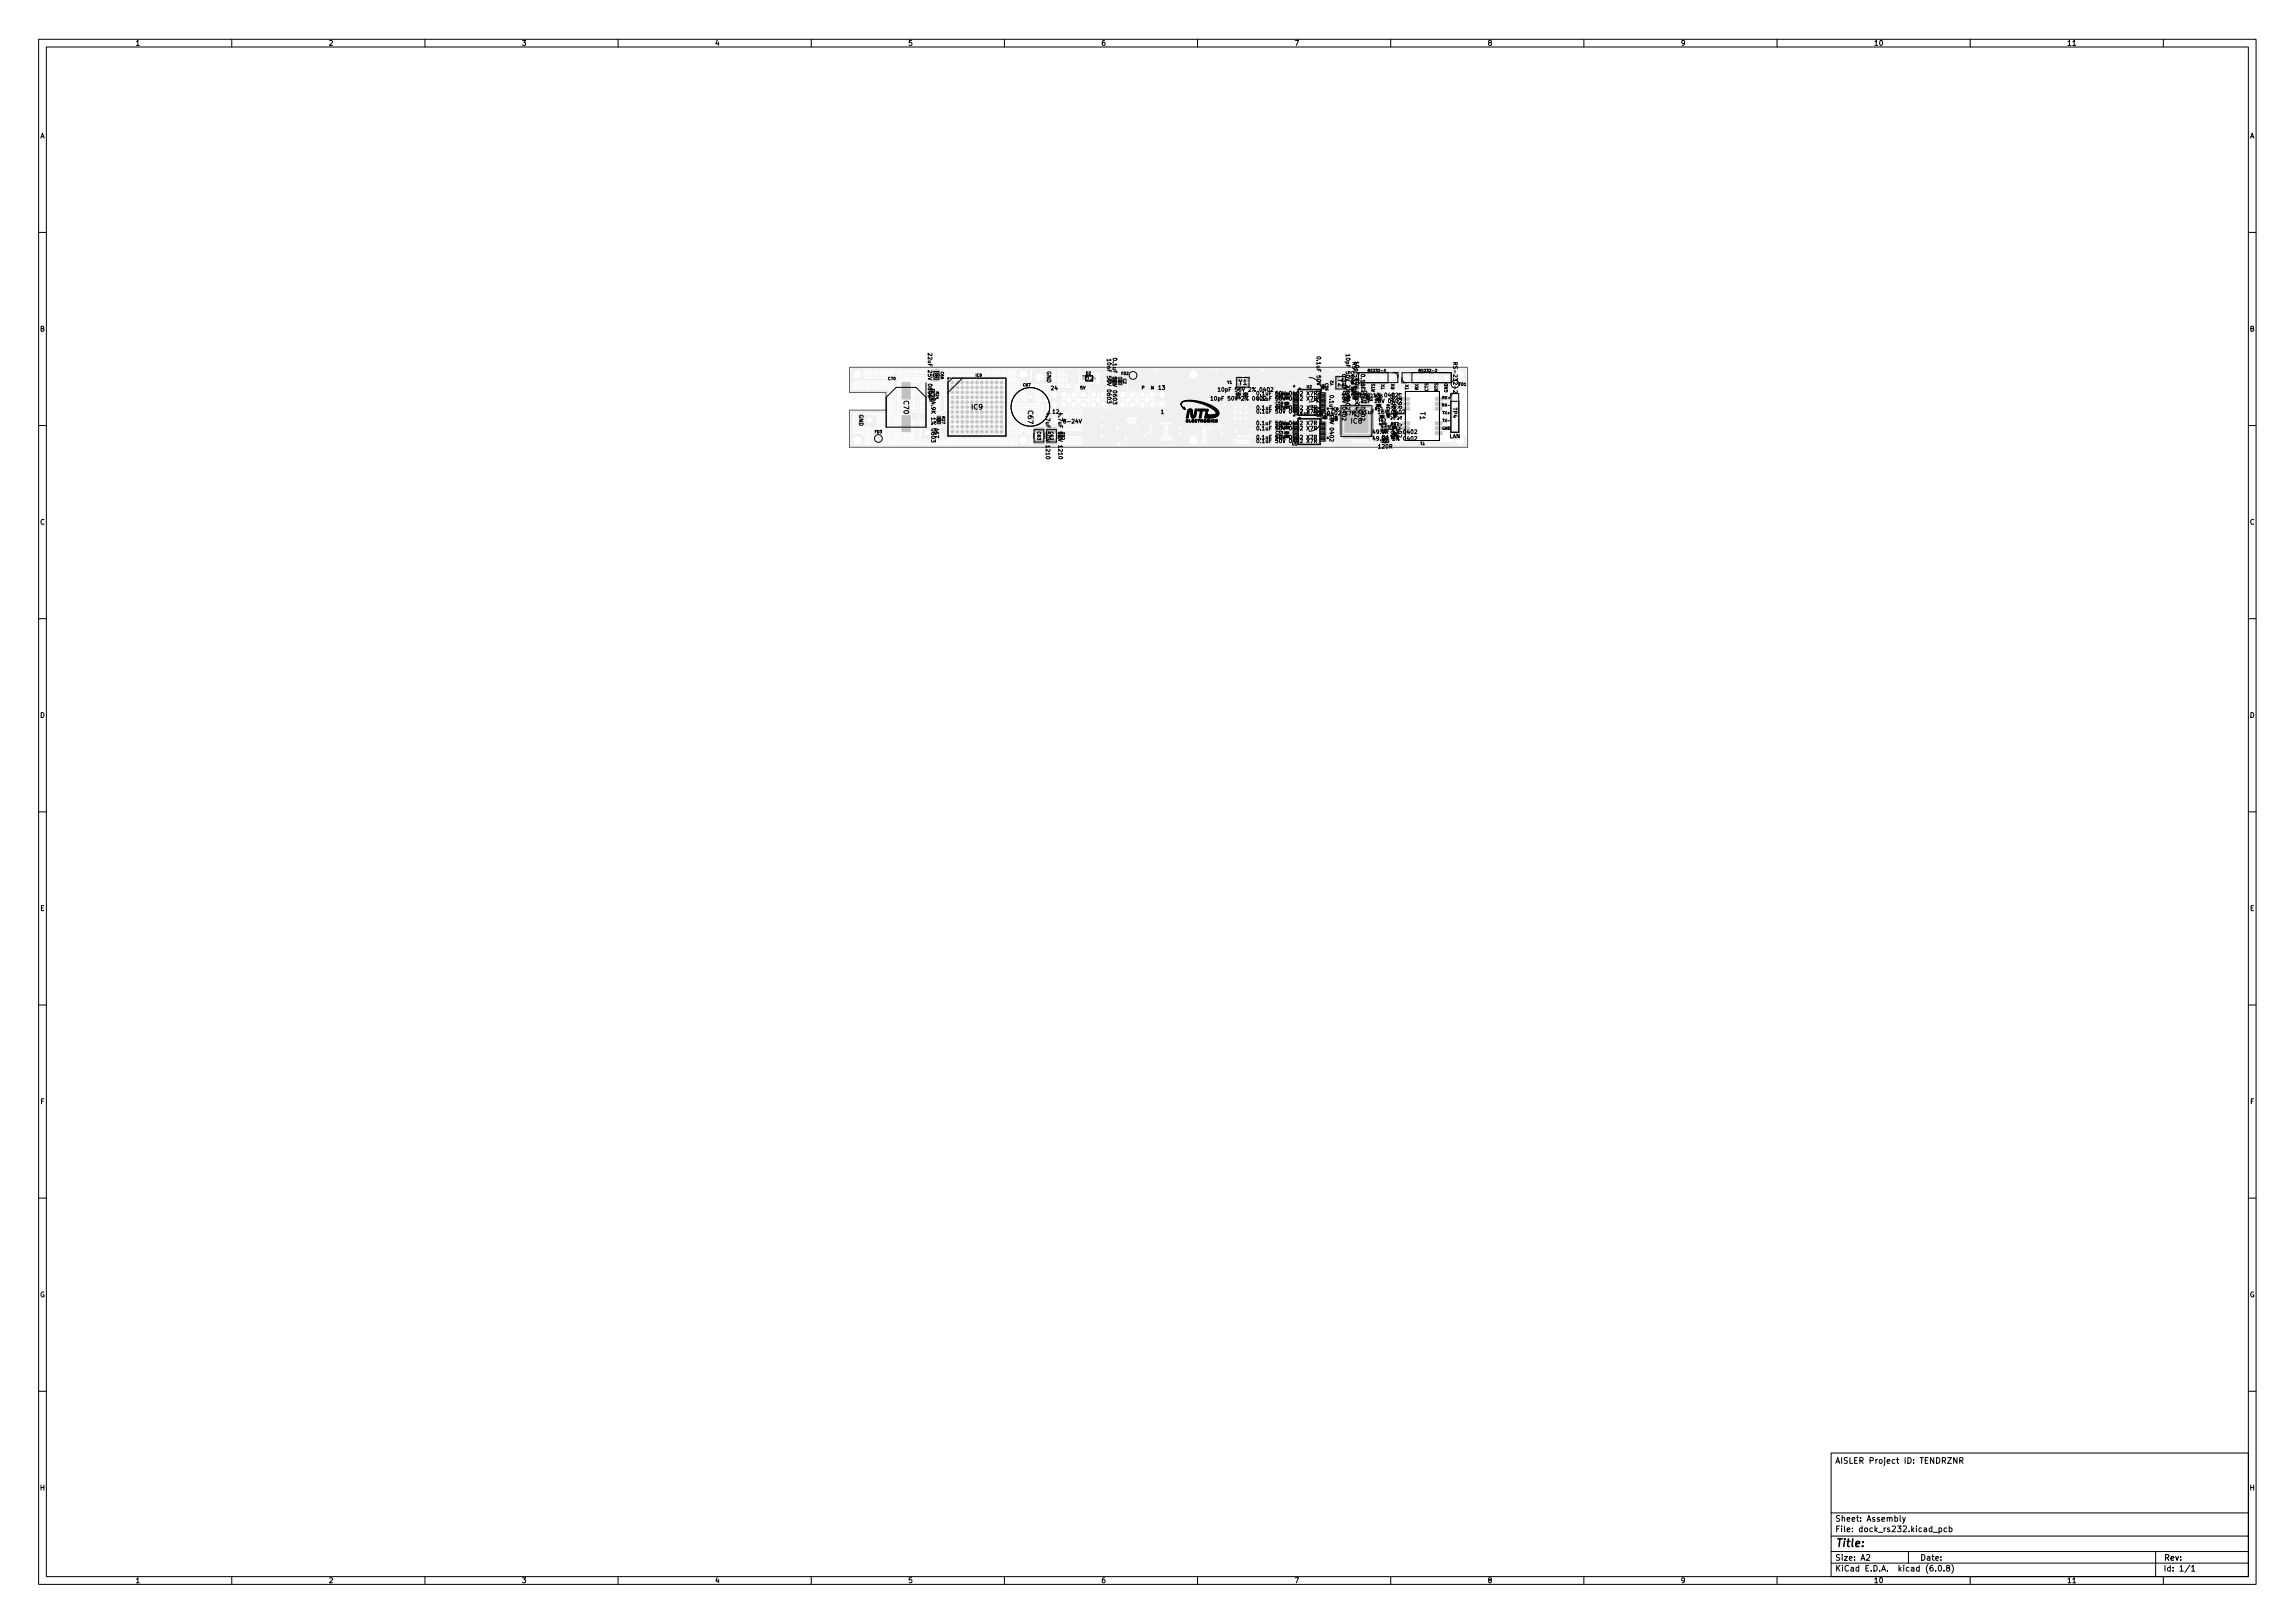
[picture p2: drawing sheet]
<svg xmlns="http://www.w3.org/2000/svg" width="594mm" height="420mm" viewBox="0 0 594 420" stroke-linecap="round" stroke-linejoin="round" font-family="sans-serif">
<defs><g id="words">
<text font-size="2.8" x="475" y="400.5">Title:</text>
<g font-size="2.1">
<text x="475" y="378.9">AISLER Project ID: TENDRZNR</text>
<text x="475" y="393.9">Sheet: Assembly</text>
<text x="475" y="396.6">File: dock_rs232.kicad_pcb</text>
<text x="475" y="406.8">KiCad E.D.A. kicad (6.0.8)</text>
<text x="475" y="404">Size: A2</text>
<text x="497" y="404">Date:</text>
<text x="560" y="404">Rev:</text>
<text x="560" y="406.8">Id: 1/1</text>
</g>
<g font-size="1.8">
<text x="35" y="11.8">1</text>
<text x="85" y="11.8">2</text>
<text x="135" y="11.8">3</text>
<text x="185" y="11.8">4</text>
<text x="235" y="11.8">5</text>
<text x="285" y="11.8">6</text>
<text x="335" y="11.8">7</text>
<text x="385" y="11.8">8</text>
<text x="435" y="11.8">9</text>
<text x="485" y="11.8">10</text>
<text x="535" y="11.8">11</text>
<text x="10.3" y="35.8">A</text>
<text x="582.4" y="35.8">A</text>
<text x="10.3" y="85.8">B</text>
<text x="582.4" y="85.8">B</text>
<text x="240.6" y="100.7" transform="rotate(90 240.6 100.7)">R24</text>
<text x="280.8" y="98.6">D2</text>
<text x="320.6" y="99.6">Y1</text>
<text x="346.4" y="98" transform="rotate(90 346.4 98)">Y2</text>
<text x="233.9" y="103.8" transform="rotate(90 233.9 103.8)">C70</text>
<text x="251.5" y="106">IC9</text>
<text x="266.1" y="106.4" transform="rotate(90 266.1 106.4)">C67</text>
<text x="367.6" y="106.7" transform="rotate(90 367.6 106.7)">T1</text>
<text x="349.8" y="109.7">IC8</text>
<text x="357.4" y="109.6" transform="rotate(90 357.4 109.6)">D1</text>
<text x="10.3" y="135.8">C</text>
<text x="582.4" y="135.8">C</text>
<text x="10.3" y="185.8">D</text>
<text x="582.4" y="185.8">D</text>
<text x="10.4" y="235.8">E</text>
<text x="582.4" y="235.8">E</text>
<text x="10.4" y="285.8">F</text>
<text x="582.5" y="285.8">F</text>
<text x="10.3" y="335.8">G</text>
<text x="582.3" y="335.8">G</text>
<text x="10.3" y="385.8">H</text>
<text x="582.4" y="385.8">H</text>
<text x="35" y="409.8">1</text>
<text x="85" y="409.8">2</text>
<text x="135" y="409.8">3</text>
<text x="185" y="409.8">4</text>
<text x="235" y="409.8">5</text>
<text x="285" y="409.8">6</text>
<text x="335" y="409.8">7</text>
<text x="385" y="409.8">8</text>
<text x="435" y="409.8">9</text>
<text x="485" y="409.8">10</text>
<text x="535" y="409.8">11</text>
</g>
<g font-size="1.4">
<text x="240.2" y="92.4" transform="rotate(90 240.2 92.4)">22uF 25V 0805</text>
<text x="286.6" y="93.9" transform="rotate(90 286.6 93.9)">10nF 50V 0603</text>
<text x="288.1" y="93.7" transform="rotate(90 288.1 93.7)">0.1uF 50V 0603</text>
<text x="340.8" y="93.6" transform="rotate(90 340.8 93.6)">0.1uF 50V 0402 X7R</text>
<text x="348.4" y="92.9" transform="rotate(90 348.4 92.9)">10pF 50V 2% 0402</text>
<text x="350.1" y="94.8" transform="rotate(90 350.1 94.8)">RS-232-1</text>
<text x="350.7" y="94.8" transform="rotate(90 350.7 94.8)">10pF 50V 2% 0402</text>
<text x="376.2" y="94.8" transform="rotate(90 376.2 94.8)">RS-232-2</text>
<text x="271" y="96" transform="rotate(90 271 96)">GND</text>
<text x="272.1" y="101">24</text>
<text x="299.9" y="100.9">13</text>
<text x="316.4" y="101.4">10pF 50V 2% 0402</text>
<text x="334.7" y="100.8">*</text>
<text x="336.2" y="101.5">*</text>
<text x="347.4" y="97.9" transform="rotate(90 347.4 97.9)">0.1uF 16V 0402</text>
<text x="352.3" y="97.9" transform="rotate(90 352.3 97.9)">0.1uF 16V 0402</text>
<text x="222.4" y="107.2" transform="rotate(90 222.4 107.2)">GND</text>
<text x="241.1" y="104" transform="rotate(90 241.1 104)">24.9K 1% 0603</text>
<text x="270.7" y="107.8" transform="rotate(90 270.7 107.8)">4.7uF 50V 1210</text>
<text x="272.5" y="107.1">12</text>
<text x="274" y="107.8" transform="rotate(90 274 107.8)">4.7uF 50V 1210</text>
<text x="300.5" y="107.1">1</text>
<text x="314.5" y="103.7">10pF 50V 2% 04020.1uF 50V 0402 X7R</text>
<text x="326.5" y="107">0.1uF 50V 0402 X7R</text>
<text x="326.5" y="102.4">0.1uF 50V 0402 X7R</text>
<text x="326.5" y="106.1">0.1uF 50V 0402 X7R</text>
<text x="336.4" y="107.5">0.1uF 50V 0402 X7R</text>
<text x="344.2" y="103.3" transform="rotate(90 344.2 103.3)">0.1uF 16V 0402</text>
<text x="348.1" y="102.3">0R 0402</text>
<text x="351.9" y="104.3">0.1uF 16V 0402</text>
<text x="352.7" y="102.8">12K 1% 0402</text>
<text x="352.8" y="107.2">0.1uF 16V 0402</text>
<text x="360" y="102.7" transform="rotate(90 360 102.7)">49.9R 1% 0402</text>
<text x="361.8" y="102.7" transform="rotate(90 361.8 102.7)">49.9R 1% 0402</text>
<text x="376.1" y="105.6" transform="rotate(90 376.1 105.6)">TP4</text>
<text x="243" y="113.4" transform="rotate(-90 243 113.4)">19V</text>
<text x="275.7" y="109.6">8-24V</text>
<text x="326.5" y="110">0.1uF 50V 0402 X7R</text>
<text x="326.5" y="111.4">0.1uF 50V 0402 X7R</text>
<text x="326.5" y="113.7">0.1uF 50V 0402 X7R</text>
<text x="334.7" y="108.4">*</text>
<text x="336.2" y="109.1">*</text>
<text x="356.3" y="112.3">49.9R 1% 0402</text>
<text x="375.2" y="113.4">LAN</text>
<text x="356.3" y="114">49.9R 1% 0402</text>
<text x="356.9" y="116.1">120R</text>
</g>
<g font-size="1.1">
<text x="279.6" y="100.8">5V</text>
<text x="295.5" y="100.8">P</text>
<text x="297.9" y="100.8">N</text>
<text x="353.3" y="101.5" transform="rotate(-90 353.3 101.5)">CTS</text>
<text x="355.9" y="101.5" transform="rotate(-90 355.9 101.5)">RTS</text>
<text x="358.4" y="100.8" transform="rotate(-90 358.4 100.8)">TX</text>
<text x="361" y="100.9" transform="rotate(-90 361 100.9)">RX</text>
<text x="364.6" y="100.9" transform="rotate(-90 364.6 100.9)">TX</text>
<text x="367.2" y="101" transform="rotate(-90 367.2 101)">RX</text>
<text x="369.7" y="101.3" transform="rotate(-90 369.7 101.3)">CTS</text>
<text x="372.2" y="101.3" transform="rotate(-90 372.2 101.3)">RTS</text>
<text x="374.7" y="101.6" transform="rotate(-90 374.7 101.6)">GND</text>
<text x="268.5" y="111.8" transform="rotate(90 268.5 111.8)">C63</text>
<text x="271.8" y="111.8" transform="rotate(90 271.8 111.8)">C62</text>
</g>
<g font-size="1">
<text x="230" y="98.4">C70</text>
<text x="242.2" y="101.4" transform="rotate(90 242.2 101.4)">R24</text>
<text x="243.5" y="96.3" transform="rotate(90 243.5 96.3)">C66</text>
<text x="252.6" y="97.5">IC9</text>
<text x="264.9" y="100">C67</text>
<text x="281.1" y="97">D2</text>
<text x="287.7" y="99.3" transform="rotate(-90 287.7 99.3)">C1</text>
<text x="290.3" y="97">FD2</text>
<text x="290.8" y="98" transform="rotate(90 290.8 98)">C2</text>
<text x="317.7" y="99.3">Y1</text>
<text x="338.3" y="100.5">U2</text>
<text x="343.1" y="99.3" transform="rotate(90 343.1 99.3)">C56</text>
<text x="345.1" y="99.7" transform="rotate(-90 345.1 99.7)">Y2</text>
<text x="347.8" y="101.9" transform="rotate(90 347.8 101.9)">C38</text>
<text x="349.7" y="96.2" transform="rotate(90 349.7 96.2)">C42</text>
<text x="350.5" y="99.9" transform="rotate(90 350.5 99.9)">C41</text>
<text x="354.5" y="102" transform="rotate(90 354.5 102)">C53</text>
<text x="354.5" y="96.3">RS232-1</text>
<text x="367.7" y="96.3">RS232-2</text>
<text x="377.7" y="99.8">FD1</text>
<text x="243.8" y="107.9" transform="rotate(90 243.8 107.9)">R27</text>
<text x="319.9" y="103.3">C6 C7</text>
<text x="330.3" y="105.8">C57</text>
<text x="330.3" y="104.8">C59</text>
<text x="330.3" y="102.4">C58</text>
<text x="330.3" y="103.4">C55</text>
<text x="342.1" y="107.6">C30</text>
<text x="344.5" y="107.4" transform="rotate(90 344.5 107.4)">C39</text>
<text x="344.9" y="106.3">IC8</text>
<text x="349.9" y="102.5">R36</text>
<text x="356" y="102.9">R35</text>
<text x="357.8" y="105.4" transform="rotate(-180 357.8 105.4)">C48</text>
<text x="359.7" y="106.5" transform="rotate(-90 359.7 106.5)">R39</text>
<text x="361.5" y="106.5" transform="rotate(-90 361.5 106.5)">R40</text>
<text x="373.5" y="103.3">RX+</text>
<text x="373.5" y="107.2">TX+</text>
<text x="373.5" y="105.2">RX-</text>
<text x="226.5" y="112.1">FD3</text>
<text x="274.7" y="113.7" transform="rotate(-90 274.7 113.7)">C63</text>
<text x="275.6" y="113.8" transform="rotate(-90 275.6 113.8)">C62</text>
<text x="330.3" y="111.1">C29</text>
<text x="330.3" y="112.4">C33</text>
<text x="330.3" y="110.1">C32</text>
<text x="330.3" y="113.4">C31</text>
<text x="357.7" y="113.4">FL1</text>
<text x="358.7" y="108.4" transform="rotate(-180 358.7 108.4)">C51</text>
<text x="359.2" y="110.1" transform="rotate(90 359.2 110.1)">D1</text>
<text x="360.2" y="110.1">R37</text>
<text x="362" y="112.9" transform="rotate(-180 362 112.9)">R38</text>
<text x="373.3" y="111.2">GND</text>
<text x="373.6" y="109.2">TX-</text>
<text x="334.5" y="115.3">U1</text>
<text x="368.8" y="114.4" transform="rotate(-180 368.8 114.4)">T1</text>
</g>
<text font-size=".7" x="242.1" y="96.5" transform="rotate(90 242.1 96.5)">C66</text>
<g font-size=".6">
<text x="288.3" y="98.3" transform="rotate(90 288.3 98.3)">C1</text>
<text x="289.8" y="98.3" transform="rotate(90 289.8 98.3)">C2</text>
<text x="242.8" y="108.3" transform="rotate(90 242.8 108.3)">R27</text>
<text x="358.1" y="114.4">FL1</text>
</g>
<g font-size=".4">
<text x="350.4" y="103.1">R36</text>
<text x="356.6" y="103.6">R35</text>
<text x="359.2" y="107.1" transform="rotate(90 359.2 107.1)">R39</text>
<text x="361" y="107.1" transform="rotate(90 361 107.1)">R40</text>
<text x="360.7" y="112.5">R38</text>
<text x="360.7" y="110.8">R37</text>
</g>
<g font-size=".3">
<text x="342.4" y="99.8" transform="rotate(90 342.4 99.8)">C56</text>
<text x="349.9" y="98.6" transform="rotate(90 349.9 98.6)">C42</text>
<text x="349.9" y="100.4" transform="rotate(90 349.9 100.4)">C41</text>
<text x="320.3" y="102.1">C6</text>
<text x="322.2" y="102.2">C7</text>
<text x="332.8" y="102.2">C58</text>
<text x="332.8" y="105.5">C57</text>
<text x="332.8" y="103.1">C55</text>
<text x="332.8" y="104.5">C59</text>
<text x="345.7" y="108" transform="rotate(90 345.7 108)">C39</text>
<text x="349" y="102.6" transform="rotate(90 349 102.6)">C38</text>
<text x="353.8" y="102.5" transform="rotate(90 353.8 102.5)">C53</text>
<text x="356.6" y="105.1">C48</text>
<text x="357.4" y="108">C51</text>
<text x="332.7" y="110.8">C29</text>
<text x="332.8" y="109.9">C32</text>
<text x="332.8" y="112.2">C33</text>
<text x="332.8" y="113.1">C31</text>
<text x="342.6" y="108.3">C30</text>
</g>
</g></defs>
<g fill="#f0f0f0" stroke="#f0f0f0" stroke-width=".26">
<path d="M267.5 96.1h3.1v3.1h-3.1z"/>
<path d="M271.3 107.6h3.1v2.5h-3.1z"/>
<path d="M223.8 107.5h2.5v2.5h-2.5z"/>
<path d="M238.8 110.8h2.5v2.5h-2.5z"/>
<path d="M270.9 113.8h2.5l.1 .9-.2 .2h-2.3l-.2-.3z"/>
<path d="M270.9 110.9l2.5-.1 .1 1-.2 .1h-2.3l-.2-.2z"/>
<path d="M242.6 107.6h.8v.7h-.8z"/>
<path d="M242.6 109.2h.8v.7h-.8z"/>
<path d="M359.7 96.9h1.7v1.7h-1.7z"/>
<path d="M345.6 107.6h.5v.5h-.5z"/>
<path d="M345.6 108.5h.5v.5h-.5z"/>
<path d="M322.7 101.8h.4v.5h-.4z"/>
<path d="M321.7 101.8h.5v.5h-.5z"/>
<path d="M332.4 104.1h.4v.6h-.4z"/>
<path d="M333.3 104.1h.5v.6h-.5z"/>
<path d="M358 107.6h.5v.5h-.5z"/>
<path d="M357 107.6h.5v.5h-.5z"/>
<path d="M241.7 95.8h1.3l.1 .8-.2 .1h-1.1l-.1-.2z"/>
<path d="M241.7 97.7h1.3l.1 .8-.2 .1h-1.1l-.1-.2z"/>
<path d="M363.1 102.9h1.7v.7h-1.7z"/>
<path d="M363.1 104.1h1.7v.8h-1.7z"/>
<path d="M363.1 105.4h1.7v.8h-1.7z"/>
<path d="M363.1 109.2h1.7v.8h-1.7z"/>
<path d="M363.1 110.5h1.7v.7h-1.7z"/>
<path d="M371.6 111.8h1.7v.7h-1.7z"/>
<path d="M371.6 110.5h1.7v.7h-1.7z"/>
<path d="M371.6 109.2h1.7v.8h-1.7z"/>
<path d="M371.6 105.4h1.7v.8h-1.7z"/>
<path d="M371.6 104.1h1.7v.8h-1.7z"/>
<path d="M371.6 102.9h1.7v.7h-1.7z"/>
<path d="M347.3 97.3h1.2v1.4h-1.2z"/>
<path d="M345.6 97.3h1.2v1.4h-1.2z"/>
<path d="M345.6 99.5h1.2v1.4h-1.2z"/>
<path d="M357.4 113.8h.8v.8h-.8z"/>
<path d="M359 113.8h.7v.8h-.7z"/>
<path d="M280.3 97.7h1v.5h-1z"/>
<path d="M282.6 97.7h1v.5h-1z"/>
<path d="M343.2 107.9h.5v.5h-.5z"/>
<path d="M342.2 107.9h.5v.5h-.5z"/>
<path d="M342.2 99.4h.6v.5h-.6z"/>
<path d="M342.2 100.4h.6v.5h-.6z"/>
<path d="M319.8 101.7h.5v.6h-.5z"/>
<path d="M320.8 101.7h.5v.6h-.5z"/>
<path d="M363.4 96.9h1.7v1.7h-1.7z"/>
<path d="M357.1 104.7h.5v.5h-.5z"/>
<path d="M356.2 104.7h.5v.5h-.5z"/>
<path d="M332.4 111.8h.4v.5h-.4z"/>
<path d="M333.3 111.8h.5v.5h-.5z"/>
<path d="M233.5 99.1h2.1v4.2h-2.1z"/>
<path d="M233.5 107.6h2.1v4.2h-2.1z"/>
<path d="M289.6 97.5h.8v.8h-.8z"/>
<path d="M289.6 99.1h.8v.7h-.8z"/>
<path d="M319.9 99.2h1.4v1.2h-1.4z"/>
<path d="M322.1 99.2h1.4v1.2h-1.4z"/>
<path d="M322.1 97.5h1.4v1.2h-1.4z"/>
<path d="M319.9 97.5h1.4v1.2h-1.4z"/>
<path d="M354.6 112.1h.9v.3h-.9z"/>
<path d="M354.6 111.6h.9v.3h-.9z"/>
<path d="M354.6 111.1h.9v.3h-.9z"/>
<path d="M354.6 110.6h.9v.3h-.9z"/>
<path d="M354.6 110.1h.9v.3h-.9z"/>
<path d="M354.6 109.6h.9v.3h-.9z"/>
<path d="M354.6 109.1h.9v.3h-.9z"/>
<path d="M354.6 108.6h.9v.3h-.9z"/>
<path d="M354.6 108.1h.9v.3h-.9z"/>
<path d="M354.6 107.6h.9v.3h-.9z"/>
<path d="M354.6 105.6h.9v.3h-.9z"/>
<path d="M354.2 104.6h.3v.9h-.3z"/>
<path d="M353.7 104.6h.3v.9h-.3z"/>
<path d="M349.7 104.6h.3v.9h-.3z"/>
<path d="M349.2 104.6h.3v.9h-.3z"/>
<path d="M348.7 104.6h.3v.9h-.3z"/>
<path d="M346.7 105.6h.9v.3h-.9z"/>
<path d="M346.7 108.1h.9v.3h-.9z"/>
<path d="M346.7 108.6h.9v.3h-.9z"/>
<path d="M346.7 109.1h.9v.3h-.9z"/>
<path d="M346.7 109.6h.9v.3h-.9z"/>
<path d="M346.7 110.1h.9v.3h-.9z"/>
<path d="M346.7 110.6h.9v.3h-.9z"/>
<path d="M346.7 111.1h.9v.3h-.9z"/>
<path d="M346.7 111.6h.9v.3h-.9z"/>
<path d="M346.7 112.1h.9v.3h-.9z"/>
<path d="M347.7 112.5h.3v.9h-.3z"/>
<path d="M348.2 112.5h.3v.9h-.3z"/>
<path d="M348.7 112.5h.3v.9h-.3z"/>
<path d="M349.2 112.5h.3v.9h-.3z"/>
<path d="M349.7 112.5h.3v.9h-.3z"/>
<path d="M350.2 112.5h.3v.9h-.3z"/>
<path d="M350.7 112.5h.3v.9h-.3z"/>
<path d="M351.2 112.5h.3v.9h-.3z"/>
<path d="M351.7 112.5h.3v.9h-.3z"/>
<path d="M352.2 112.5h.3v.9h-.3z"/>
<path d="M352.7 112.5h.3v.9h-.3z"/>
<path d="M353.2 112.5h.3v.9h-.3z"/>
<path d="M353.7 112.5h.3v.9h-.3z"/>
<path d="M354.2 112.5h.3v.9h-.3z"/>
<path d="M348.1 106h6v6h-6z"/>
<path d="M267.7 113.8h2.4l.2 .9-.3 .2h-2.2l-.2-.3z"/>
<path d="M267.7 110.9l2.4-.1 .2 1-.3 .1h-2.2l-.2-.2z"/>
<path d="M375.9 102.2h1.4v1.4h-1.4z"/>
<path d="M334.4 104.3h1.7v.4h-1.7z"/>
<path d="M341.7 105.6h1.6v.4h-1.6z"/>
<path d="M341.7 104.9h1.6v.4h-1.6z"/>
<path d="M341.7 104.3h1.6v.4h-1.6z"/>
<path d="M341.7 103.6h1.6v.4h-1.6z"/>
<path d="M341.7 103h1.6v.4h-1.6z"/>
<path d="M341.7 102.3h1.6v.4h-1.6z"/>
<path d="M341.7 101.7h1.6v.4h-1.6z"/>
<path d="M334.4 111.8h1.7v.5h-1.7z"/>
<path d="M334.4 113.8h1.7v.4h-1.7z"/>
<path d="M341.7 113.8h1.6v.4h-1.6z"/>
<path d="M341.7 113.1h1.6v.5h-1.6z"/>
<path d="M341.7 112.5h1.6v.4h-1.6z"/>
<path d="M341.7 111.8h1.6v.5h-1.6z"/>
<path d="M341.7 111.2h1.6v.4h-1.6z"/>
<path d="M341.7 110.5h1.6v.5h-1.6z"/>
<path d="M341.7 109.9h1.6v.4h-1.6z"/>
<path d="M341.7 109.2h1.6v.5h-1.6z"/>
<path d="M359.1 107.8h.5v.4h-.5z"/>
<path d="M232.3 97.5h11.4l1-.5h8.1l.4 .4v4.1l-.4 .4-15.1 .2-.3 .3v2.6l-.4 .3-4.6 .1-.4-.4v-.4v-6.7z"/>
<path d="M220.3 95.5l159.2 .1v2.2h-6.4v-.3a1.35 1.35 0 0 0-1.3-1 1.35 1.35 0 0 0-1.3 .9 1.37 1.37 0 0 0-1.3-.9 1.37 1.37 0 0 0-1.2 .9 1.34 1.34 0 0 0-1.2-.9 1.34 1.34 0 0 0-1.3 .7l-.3-.7h-1.9l-.3 .4h-1.2l-.4-.4h-1.8l-.4 .7a1.37 1.37 0 0 0-1.3-.7 1.37 1.37 0 0 0-1.2 .9 1.37 1.37 0 0 0-1.3-.9 1.37 1.37 0 0 0-1.2 .9 1.27 1.27 0 0 0-2-.5 1.27 1.27 0 0 0 .1 2 1.27 1.27 0 0 0 1.9-.8 1.4 1.4 0 0 0 1.3 .9 1.4 1.4 0 0 0 1.3-.8 1.34 1.34 0 0 0 1.2 .8 1.34 1.34 0 0 0 1.2-.7l.4 .7h2l.2-.3v-1.8h1.2v1.8l.2 .3h2l.3-.7a1.41 1.41 0 0 0 1.4 .7 1.41 1.41 0 0 0 1.2-.8 1.36 1.36 0 0 0 1.2 .8 1.36 1.36 0 0 0 1.3-.8 1.27 1.27 0 0 0 1.4 .8 1.27 1.27 0 0 0 1.1-1.2h6.4v2.7h-2.5l.6-.9a1.01 1.01 0 0 0-1.4-1.1 1.01 1.01 0 0 0-.1 1.8l.2 .2h-18.2v4.9l-1 .1-.2-2.6-3.3-.3-.1-.9-.1-.1-.1-.5-2.1-2.1-.8-.3-1.5-.1v-2h-3.7v5h3.7v-.6l2.2-.2 .8 .8v.7h-.4a.76 .76 0 0 1-1-.5l-.3-.1-.4 .3-.3 .7h-.7a.72 .72 0 0 0-.9 .3 .72 .72 0 0 0 .2 .9l.2 .3h-.7l-.3 .4h-.7l-.4-.6-1.7-.1-.1-.3a.74 .74 0 0 0-.1-.8 .74 .74 0 0 0-.8-.3l.2-.4-.2-.9a.78 .78 0 0 0 .2-1 .78 .78 0 0 0-1-.3 .67 .67 0 0 0-.9 .5l.1 .7h-17.8v-4l-29.8 .1a1.01 1.01 0 0 0-1.5-.9 1.01 1.01 0 0 0-.1 1.7 1.01 1.01 0 0 0 1.6-.6v-.2h24.9v3.9h1.1l.2 1.5 1 .1a.84 .84 0 0 0 1.1-.4l.1-1.2h19.2l-.6 .4v.7l.3 .3-.3 .3-.1 1.1a1.44 1.44 0 0 0-.4 1.4l-.3 .4h-2.8v-.1a.9 .9 0 0 0-1.2-.4v-2.6l.4-.3a.68 .68 0 0 0 .1-.8 .68 .68 0 0 0-.9-.2l-2.1 .1a.82 .82 0 0 0-1.1 .3l-.1 .6-.8-.1-.5 .4v.6l.6 .5-.1 .1h-.5v.9h-29.3a1.4 1.4 0 0 0-1-1.3 1.4 1.4 0 0 0-1.6 .6l-.6-.5 .1-.2a1.44 1.44 0 0 0 0-2.2 1.44 1.44 0 0 0-2.2 .4 1.51 1.51 0 0 0-2.5 0 1.59 1.59 0 0 0-2.3-.4v-2.7h-5.4v2.7l-.2 .1a1.51 1.51 0 0 0-2.3 .3 1.61 1.61 0 0 0-2.3-.3l-.1-4.7-.6-.4h-2.6l-.4 .1-.4 .6 .1 3.9-.7 .3-.5 .5a1.48 1.48 0 0 0-2.5 0h-20.4l-.1-4.2-.8-.8h-8.2l-1.2 .5h-11.2l-.6 .5-.2 .4 .1 7.6 .6 .7h5.2l.1 7.3h-9.1a1.01 1.01 0 0 0-1.4-.9 1.01 1.01 0 0 0-.3 1.6 1.01 1.01 0 0 0 1.6-.3l.1-.4h9.1l.7 .6h3.4l.7-.8 .1-4.2 2.4-.1v1l.3 .3h.7v.2a.82 .82 0 0 0 .6 .7 .82 .82 0 0 0 .9-.3l.1 .2-.2 .2a.75 .75 0 0 0 .2 1.1 .75 .75 0 0 0 1.1-.2 .72 .72 0 0 0 1.1 .1l.3 .7 .6 .2 .5-.4v-.6a.8 .8 0 0 0-.3-1.1 .8 .8 0 0 0-1.1 .2l-.5-.3-.7 .3-.1-.3a.86 .86 0 0 0 0-1.2 .78 .78 0 0 0-.1-1.2 .78 .78 0 0 0-1.1 .1l-.1-.1a.99 .99 0 0 0 0-1.4l.3-.1a.73 .73 0 0 0 1.2-.2 .73 .73 0 0 0-.7-1l-.5-.4a1.54 1.54 0 0 0-1.7-1.1l-.1-.9 .6-.1a.78 .78 0 0 0 .9 0 .78 .78 0 0 0 .2-.9l5.7-.1 .7-.5 .2-.4h20.4l-.2 1 .7 .9-.6 .7a1.44 1.44 0 0 0 .7 1.9 1.44 1.44 0 0 0 1.9-.6 1.51 1.51 0 0 0 2.5 0 1.51 1.51 0 0 0 2.6 0 1.51 1.51 0 0 0 2.5 0 1.51 1.51 0 0 0 2.5 0 1.51 1.51 0 0 0 2.6 0 1.51 1.51 0 0 0 2.5 0 1.51 1.51 0 0 0 2.6 0 1.51 1.51 0 0 0 2.5 0 1.51 1.51 0 0 0 2.5 0 1.42 1.42 0 0 0 1.7 .7 1.42 1.42 0 0 0 1-1.4h29.3v.4l1.4 .1v.5a.94 .94 0 0 0 1.1 .4l.1 .7 .2 .2h1.9a1.12 1.12 0 0 0 1.1-.7l.4-.6h2.8l.1 .4a.74 .74 0 0 0 .2 .9 .74 .74 0 0 0 .9 0h1.7l.3-.1 .1-2.3 .5-.3 .2-.4h1.3l-.4 .2-.1 .5 .2 .4 .3 .2 .5-.1 .3-.5h.7v.6h-.7l-.3 .3v2l.3 .3h1.1l.3-.1 .1-1.8h6.1l.2 .4-.2 .3v5.4l-6.1 .1-.1-3.7-.3-.2-2.3-.1a.7 .7 0 0 0-.9 .8l.4 .6 1.3-.1 .1 .3a.77 .77 0 0 0-.7 1.1h-1.1a.79 .79 0 0 0-1-.6l.2-1.1-.6-.3v-.9a1.12 1.12 0 0 0-1-.5 1.12 1.12 0 0 0-1 .8l.1 .3h-46.6a.78 .78 0 0 0-1.2-.6l-.5-.1-.4 .2-.6-.2-.4 .3-.1 .6 .6 1.1h1.5l.5-.6 .4-.3 .2-.4h46.6l.3 .3-.2 .7h-4.3a.66 .66 0 0 0-.8-.6l-1.8-.1-.4 .3a.79 .79 0 0 0-1.1 .4l-.1 .5-.7 .1a.66 .66 0 0 0-.7 1l.6 .3-.1 .6h-56.7l-.1-4.6-.7-.5h-3l-.9-.7v-1.5l-.5-.4h-8.6l-.4 .2-3.2 .1-.6 .5-.1 5.6-.7 .2-.4 .3-.2 .8 .2 .4 .6 .4h7.3l1.2-.2 .7 .2h1.5l.1 .7h6.2l.1-.6 1-.2 .5-.7h56.7l.2 .6 .8 .2 .1 .8a.81 .81 0 0 0 1.1 .9l2 .1a.64 .64 0 0 0 .9-.4 .64 .64 0 0 0-.5-.8v-3.2l.4-.3 .1-.4h4.3l.2 .7-.2 .2v1.1l-.5 .4v.9l-.2 .3a.71 .71 0 0 0-.6 .7 .71 .71 0 0 0 .7 .7l2.9 .1 .1-.3v-2a.83 .83 0 0 0 .7-1.1l.1-.4h1.1l.7 .4v1.3l.3 .3 .7 .1 .2 .8 2.1 .1 .4 .6 .6 .1 .6 .4 .5-.2 .6 .2 .4-.3 .5 .3 3.9-.1 .4 .2h2.1l1.1-.4h15.1l1.8-1.1a1.87 1.87 0 0 1 1.8-.6v2.5h-159l-.1-8.7 9.3-.2 .2-.3v-4.6l-.5-.4h-8.9z"/>
<path d="M243.7 107.1l.5-.1 .5-.4 .5 .2 .6-.2 .3 .7-2.3 .1z"/>
<path d="M278.2 96.8l.4-.3h2.5l.3 .3v6l-.2 .3h-1.4l-.3-.3v-2.2h-1l-.3-.2z"/>
<path d="M257.6 105.3l.3-.3h11.8l.3 .4v1l1.2 1h3.1l.4 .3v4.3l-.3 .3h-8.6a2.01 2.01 0 0 0-1.7 0h-7.4l-.3-.2v-.5l.2-.3h1z"/>
<path d="M237.9 102.8l.4-.2h5.7l.2 .3v3.3l-.2 .4a2.46 2.46 0 0 0-2.2 .8v5.9l-.3 .3-3.3-.1-.3-.3z"/>
<path d="M287.4 99h4l.3 .3v3.6l-.4 .2h-3.9l-.3-.3v-3.5z"/>
<circle cx="300.8" cy="104.7" r="1"/>
<circle cx="300.8" cy="102.2" r="1"/>
<circle cx="298.2" cy="104.7" r="1"/>
<circle cx="298.2" cy="102.2" r="1"/>
<circle cx="295.7" cy="104.7" r="1"/>
<circle cx="295.7" cy="102.2" r="1"/>
<circle cx="293.2" cy="104.7" r="1"/>
<circle cx="293.2" cy="102.2" r="1"/>
<circle cx="290.6" cy="104.7" r="1"/>
<circle cx="290.6" cy="102.2" r="1"/>
<circle cx="288.1" cy="102.2" r="1"/>
<circle cx="288.1" cy="104.7" r="1"/>
<circle cx="285.5" cy="104.7" r="1"/>
<circle cx="285.5" cy="102.2" r="1"/>
<circle cx="283" cy="104.7" r="1"/>
<circle cx="283" cy="102.2" r="1"/>
<circle cx="280.5" cy="104.7" r="1"/>
<circle cx="280.5" cy="102.2" r="1"/>
<circle cx="277.9" cy="102.2" r="1"/>
<circle cx="277.9" cy="104.7" r="1"/>
<circle cx="377.9" cy="114" r="1.4"/>
<circle cx="264.9" cy="114" r="1.4"/>
<circle cx="221.9" cy="114" r="1.4"/>
<circle cx="308.9" cy="96.9" r="1.4"/>
<circle cx="275.4" cy="102.2" r="1"/>
<circle cx="272.8" cy="102.2" r="1"/>
<circle cx="275.4" cy="104.7" r="1"/>
<circle cx="221.9" cy="96.9" r="1.4"/>
<circle cx="272.8" cy="104.7" r="1"/>
<circle cx="308.9" cy="114" r="1.4"/>
<circle cx="264.9" cy="96.9" r="1.4"/>
<circle cx="377.9" cy="96.9" r="1.4"/>
<circle cx="246.5" cy="99" r=".32"/>
<circle cx="247.8" cy="99" r=".32"/>
<circle cx="249.1" cy="99" r=".32"/>
<circle cx="250.4" cy="99" r=".32"/>
<circle cx="251.6" cy="99" r=".32"/>
<circle cx="252.9" cy="99" r=".32"/>
<circle cx="254.2" cy="99" r=".32"/>
<circle cx="255.4" cy="99" r=".32"/>
<circle cx="256.7" cy="99" r=".32"/>
<circle cx="258" cy="99" r=".32"/>
<circle cx="259.2" cy="99" r=".32"/>
<circle cx="246.5" cy="100.3" r=".32"/>
<circle cx="247.8" cy="100.3" r=".32"/>
<circle cx="249.1" cy="100.3" r=".32"/>
<circle cx="250.4" cy="100.3" r=".32"/>
<circle cx="251.6" cy="100.3" r=".32"/>
<circle cx="252.9" cy="100.3" r=".32"/>
<circle cx="254.2" cy="100.3" r=".32"/>
<circle cx="255.4" cy="100.3" r=".32"/>
<circle cx="256.7" cy="100.3" r=".32"/>
<circle cx="258" cy="100.3" r=".32"/>
<circle cx="259.2" cy="100.3" r=".32"/>
<circle cx="246.5" cy="101.6" r=".32"/>
<circle cx="247.8" cy="101.6" r=".32"/>
<circle cx="249.1" cy="101.6" r=".32"/>
<circle cx="250.4" cy="101.6" r=".32"/>
<circle cx="251.6" cy="101.6" r=".32"/>
<circle cx="252.9" cy="101.6" r=".32"/>
<circle cx="254.2" cy="101.6" r=".32"/>
<circle cx="255.4" cy="101.6" r=".32"/>
<circle cx="256.7" cy="101.6" r=".32"/>
<circle cx="258" cy="101.6" r=".32"/>
<circle cx="259.2" cy="101.6" r=".32"/>
<circle cx="246.5" cy="102.8" r=".32"/>
<circle cx="247.8" cy="102.8" r=".32"/>
<circle cx="249.1" cy="102.8" r=".32"/>
<circle cx="250.4" cy="102.8" r=".32"/>
<circle cx="251.6" cy="102.8" r=".32"/>
<circle cx="252.9" cy="102.8" r=".32"/>
<circle cx="254.2" cy="102.8" r=".32"/>
<circle cx="255.4" cy="102.8" r=".32"/>
<circle cx="256.7" cy="102.8" r=".32"/>
<circle cx="258" cy="102.8" r=".32"/>
<circle cx="259.2" cy="102.8" r=".32"/>
<circle cx="246.5" cy="104.1" r=".32"/>
<circle cx="247.8" cy="104.1" r=".32"/>
<circle cx="249.1" cy="104.1" r=".32"/>
<circle cx="250.4" cy="104.1" r=".32"/>
<circle cx="251.6" cy="104.1" r=".32"/>
<circle cx="252.9" cy="104.1" r=".32"/>
<circle cx="254.2" cy="104.1" r=".32"/>
<circle cx="255.4" cy="104.1" r=".32"/>
<circle cx="256.7" cy="104.1" r=".32"/>
<circle cx="258" cy="104.1" r=".32"/>
<circle cx="259.2" cy="104.1" r=".32"/>
<circle cx="246.5" cy="105.4" r=".32"/>
<circle cx="247.8" cy="105.4" r=".32"/>
<circle cx="249.1" cy="105.4" r=".32"/>
<circle cx="250.4" cy="105.4" r=".32"/>
<circle cx="255.4" cy="105.4" r=".32"/>
<circle cx="256.7" cy="105.4" r=".32"/>
<circle cx="258" cy="105.4" r=".32"/>
<circle cx="259.2" cy="105.4" r=".32"/>
<circle cx="246.5" cy="106.7" r=".32"/>
<circle cx="247.8" cy="106.7" r=".32"/>
<circle cx="249.1" cy="106.7" r=".32"/>
<circle cx="250.4" cy="106.7" r=".32"/>
<circle cx="251.6" cy="106.7" r=".32"/>
<circle cx="252.9" cy="106.7" r=".32"/>
<circle cx="254.2" cy="106.7" r=".32"/>
<circle cx="255.4" cy="106.7" r=".32"/>
<circle cx="256.7" cy="106.7" r=".32"/>
<circle cx="258" cy="106.7" r=".32"/>
<circle cx="259.2" cy="106.7" r=".32"/>
<circle cx="246.5" cy="107.9" r=".32"/>
<circle cx="247.8" cy="107.9" r=".32"/>
<circle cx="249.1" cy="107.9" r=".32"/>
<circle cx="250.4" cy="107.9" r=".32"/>
<circle cx="251.6" cy="107.9" r=".32"/>
<circle cx="252.9" cy="107.9" r=".32"/>
<circle cx="254.2" cy="107.9" r=".32"/>
<circle cx="255.4" cy="107.9" r=".32"/>
<circle cx="256.7" cy="107.9" r=".32"/>
<circle cx="258" cy="107.9" r=".32"/>
<circle cx="259.2" cy="107.9" r=".32"/>
<circle cx="246.5" cy="109.2" r=".32"/>
<circle cx="247.8" cy="109.2" r=".32"/>
<circle cx="249.1" cy="109.2" r=".32"/>
<circle cx="250.4" cy="109.2" r=".32"/>
<circle cx="251.6" cy="109.2" r=".32"/>
<circle cx="252.9" cy="109.2" r=".32"/>
<circle cx="254.2" cy="109.2" r=".32"/>
<circle cx="255.4" cy="109.2" r=".32"/>
<circle cx="256.7" cy="109.2" r=".32"/>
<circle cx="258" cy="109.2" r=".32"/>
<circle cx="259.2" cy="109.2" r=".32"/>
<circle cx="246.5" cy="110.5" r=".32"/>
<circle cx="247.8" cy="110.5" r=".32"/>
<circle cx="249.1" cy="110.5" r=".32"/>
<circle cx="250.4" cy="110.5" r=".32"/>
<circle cx="251.6" cy="110.5" r=".32"/>
<circle cx="252.9" cy="110.5" r=".32"/>
<circle cx="254.2" cy="110.5" r=".32"/>
<circle cx="255.4" cy="110.5" r=".32"/>
<circle cx="256.7" cy="110.5" r=".32"/>
<circle cx="258" cy="110.5" r=".32"/>
<circle cx="259.2" cy="110.5" r=".32"/>
<circle cx="246.5" cy="111.7" r=".32"/>
<circle cx="247.8" cy="111.7" r=".32"/>
<circle cx="249.1" cy="111.7" r=".32"/>
<circle cx="250.4" cy="111.7" r=".32"/>
<circle cx="251.6" cy="111.7" r=".32"/>
<circle cx="252.9" cy="111.7" r=".32"/>
<circle cx="254.2" cy="111.7" r=".32"/>
<circle cx="255.4" cy="111.7" r=".32"/>
<circle cx="256.7" cy="111.7" r=".32"/>
<circle cx="258" cy="111.7" r=".32"/>
<circle cx="259.2" cy="111.7" r=".32"/>
<circle cx="358" cy="97.8" r=".85"/>
<circle cx="355.5" cy="97.8" r=".85"/>
<circle cx="352.9" cy="97.8" r=".85"/>
<circle cx="227.4" cy="113.5" r=".5"/>
<circle cx="293.3" cy="97.2" r=".5"/>
<circle cx="266.7" cy="102.7" r=".64"/>
<circle cx="366.7" cy="97.8" r=".85"/>
<circle cx="369.3" cy="97.8" r=".85"/>
<circle cx="371.8" cy="97.8" r=".85"/>
<circle cx="374.4" cy="97.8" r=".85"/>
<circle cx="376.6" cy="104.9" r=".68"/>
<circle cx="376.6" cy="108.9" r=".68"/>
<circle cx="376.6" cy="110.9" r=".68"/>
<circle cx="344.4" cy="102.4" r=".25"/>
<circle cx="233.1" cy="98.4" r=".2"/>
<circle cx="233.1" cy="97.8" r=".2"/>
<circle cx="232.5" cy="98.4" r=".2"/>
<circle cx="232.5" cy="97.8" r=".2"/>
<circle cx="230.3" cy="97.2" r=".2"/>
<circle cx="230.9" cy="97.2" r=".2"/>
<circle cx="226.1" cy="97.2" r=".2"/>
<circle cx="269.3" cy="101.4" r=".2"/>
<circle cx="275.9" cy="99.6" r=".2"/>
<circle cx="230.1" cy="114.4" r=".2"/>
<circle cx="228.9" cy="112.6" r=".2"/>
<circle cx="230.1" cy="99.4" r=".2"/>
<circle cx="242.7" cy="115" r=".2"/>
<circle cx="232.5" cy="113.2" r=".2"/>
<circle cx="243.9" cy="113.2" r=".2"/>
<circle cx="228.9" cy="99.4" r=".2"/>
<circle cx="331.7" cy="114.8" r=".3"/>
<circle cx="231.3" cy="107.2" r=".2"/>
<circle cx="271.1" cy="100.2" r=".2"/>
<circle cx="257.3" cy="101" r=".2"/>
<circle cx="254.8" cy="99.7" r=".2"/>
<circle cx="277.5" cy="111.3" r=".2"/>
<circle cx="272.9" cy="98.4" r=".2"/>
<circle cx="249.9" cy="115" r=".2"/>
<circle cx="230.1" cy="108.4" r=".2"/>
<circle cx="259.9" cy="96.6" r=".2"/>
<circle cx="268.7" cy="103.8" r=".2"/>
<circle cx="225.9" cy="110.8" r=".2"/>
<circle cx="322.6" cy="105.3" r=".3"/>
<circle cx="268.7" cy="100.2" r=".2"/>
<circle cx="258.9" cy="113.8" r=".2"/>
<circle cx="275.7" cy="115" r=".2"/>
<circle cx="226.7" cy="96.6" r=".2"/>
<circle cx="243.9" cy="112.6" r=".2"/>
<circle cx="223.7" cy="97.8" r=".2"/>
<circle cx="229.1" cy="97.2" r=".2"/>
<circle cx="251.7" cy="113.8" r=".2"/>
<circle cx="226.7" cy="97.2" r=".2"/>
<circle cx="265.7" cy="100.2" r=".2"/>
<circle cx="224.1" cy="113.8" r=".2"/>
<circle cx="270.5" cy="103.8" r=".2"/>
<circle cx="228.5" cy="96" r=".2"/>
<circle cx="228.9" cy="110.8" r=".2"/>
<circle cx="227.1" cy="99.4" r=".2"/>
<circle cx="259.9" cy="96" r=".2"/>
<circle cx="326.8" cy="95.9" r=".3"/>
<circle cx="252.9" cy="115" r=".2"/>
<circle cx="233.1" cy="112.6" r=".2"/>
<circle cx="236.1" cy="109.6" r=".2"/>
<circle cx="232.9" cy="96" r=".2"/>
<circle cx="268.7" cy="100.8" r=".2"/>
<circle cx="264.5" cy="101.4" r=".2"/>
<circle cx="223.5" cy="100.6" r=".2"/>
<circle cx="263.7" cy="100.2" r=".2"/>
<circle cx="261.1" cy="103.2" r=".2"/>
<circle cx="278.7" cy="113.8" r=".2"/>
<circle cx="231.9" cy="109" r=".2"/>
<circle cx="232.5" cy="110.2" r=".2"/>
<circle cx="246.9" cy="114.4" r=".2"/>
<circle cx="231.3" cy="103.6" r=".2"/>
<circle cx="279.9" cy="114.4" r=".2"/>
<circle cx="250.5" cy="115" r=".2"/>
<circle cx="233.5" cy="96" r=".2"/>
<circle cx="264.5" cy="100.2" r=".2"/>
<circle cx="223.7" cy="96" r=".2"/>
<circle cx="251" cy="104.8" r=".2"/>
<circle cx="260.5" cy="97.2" r=".2"/>
<circle cx="230.7" cy="107.2" r=".2"/>
<circle cx="231.3" cy="106.6" r=".2"/>
<circle cx="236.7" cy="106.6" r=".2"/>
<circle cx="255.1" cy="97.2" r=".2"/>
<circle cx="256.5" cy="114.4" r=".2"/>
<circle cx="227.7" cy="99.4" r=".2"/>
<circle cx="262.3" cy="102.6" r=".2"/>
<circle cx="230.7" cy="101.8" r=".2"/>
<circle cx="230.7" cy="114.4" r=".2"/>
<circle cx="278.7" cy="114.4" r=".2"/>
<circle cx="225.3" cy="100.6" r=".2"/>
<circle cx="233.1" cy="112" r=".2"/>
<circle cx="226.5" cy="112.6" r=".2"/>
<circle cx="272.3" cy="106.2" r=".2"/>
<circle cx="258.6" cy="101" r=".2"/>
<circle cx="272.9" cy="99" r=".2"/>
<circle cx="266.6" cy="114.4" r=".2"/>
<circle cx="221.7" cy="109" r=".2"/>
<circle cx="231.9" cy="106.6" r=".2"/>
<circle cx="261.1" cy="99.6" r=".2"/>
<circle cx="278.1" cy="115" r=".2"/>
<circle cx="260.5" cy="101.4" r=".2"/>
<circle cx="230.3" cy="96.6" r=".2"/>
<circle cx="225.3" cy="100" r=".2"/>
<circle cx="231.3" cy="107.8" r=".2"/>
<circle cx="268.7" cy="102.6" r=".2"/>
<circle cx="250.9" cy="96" r=".2"/>
<circle cx="274.5" cy="97.2" r=".2"/>
<circle cx="234.9" cy="112.6" r=".2"/>
<circle cx="256" cy="107.3" r=".2"/>
<circle cx="255.3" cy="114.4" r=".2"/>
<circle cx="238.3" cy="96" r=".2"/>
<circle cx="227.3" cy="96.6" r=".2"/>
<circle cx="254.7" cy="106" r=".2"/>
<circle cx="224.7" cy="110.8" r=".2"/>
<circle cx="230.1" cy="111.4" r=".2"/>
<circle cx="230.9" cy="96.6" r=".2"/>
<circle cx="260.7" cy="115" r=".2"/>
<circle cx="256" cy="106" r=".2"/>
<circle cx="259.3" cy="96.6" r=".2"/>
<circle cx="272.3" cy="96.6" r=".2"/>
<circle cx="276.9" cy="111.3" r=".2"/>
<circle cx="225.9" cy="112.6" r=".2"/>
<circle cx="237.1" cy="96.6" r=".2"/>
<circle cx="268.1" cy="99.6" r=".2"/>
<circle cx="268.1" cy="103.8" r=".2"/>
<circle cx="245.1" cy="115" r=".2"/>
<circle cx="279.9" cy="115" r=".2"/>
<circle cx="249.3" cy="115" r=".2"/>
<circle cx="263.7" cy="103.8" r=".2"/>
<circle cx="230.1" cy="101.8" r=".2"/>
<circle cx="225.9" cy="100.6" r=".2"/>
<circle cx="262.9" cy="103.8" r=".2"/>
<circle cx="229.5" cy="100" r=".2"/>
<circle cx="236.7" cy="109" r=".2"/>
<circle cx="260.5" cy="102.6" r=".2"/>
<circle cx="261.1" cy="103.8" r=".2"/>
<circle cx="275.1" cy="98.4" r=".2"/>
<circle cx="270.5" cy="102.6" r=".2"/>
<circle cx="253.5" cy="103.5" r=".2"/>
<circle cx="221.7" cy="98.8" r=".2"/>
<circle cx="231.9" cy="113.8" r=".2"/>
<circle cx="256" cy="102.3" r=".2"/>
<circle cx="255.7" cy="96.6" r=".2"/>
<circle cx="236.1" cy="115" r=".2"/>
<circle cx="285.1" cy="107.8" r=".3"/>
<circle cx="229.7" cy="96.6" r=".2"/>
<circle cx="279.3" cy="110.7" r=".2"/>
<circle cx="222.3" cy="100.6" r=".2"/>
<circle cx="271.7" cy="99.6" r=".2"/>
<circle cx="264.5" cy="99.6" r=".2"/>
<circle cx="265.7" cy="103.2" r=".2"/>
<circle cx="249.9" cy="114.4" r=".2"/>
<circle cx="276.3" cy="113.8" r=".2"/>
<circle cx="261.7" cy="101.4" r=".2"/>
<circle cx="263.7" cy="98.4" r=".2"/>
<circle cx="271.7" cy="103.2" r=".2"/>
<circle cx="271.7" cy="105.6" r=".2"/>
<circle cx="266.6" cy="113.8" r=".2"/>
<circle cx="236.1" cy="110.2" r=".2"/>
<circle cx="267.2" cy="115" r=".2"/>
<circle cx="255.9" cy="115" r=".2"/>
<circle cx="243.3" cy="113.8" r=".2"/>
<circle cx="258.3" cy="115" r=".2"/>
<circle cx="230.1" cy="110.2" r=".2"/>
<circle cx="272.9" cy="97.8" r=".2"/>
<circle cx="277.5" cy="110.7" r=".2"/>
<circle cx="225.3" cy="113.2" r=".2"/>
<circle cx="274.5" cy="97.8" r=".2"/>
<circle cx="275.1" cy="97.2" r=".2"/>
<circle cx="276.3" cy="110.1" r=".2"/>
<circle cx="224.1" cy="107.2" r=".2"/>
<circle cx="222.3" cy="100" r=".2"/>
<circle cx="277.5" cy="108" r=".2"/>
<circle cx="230.1" cy="100.6" r=".2"/>
<circle cx="221.7" cy="108.4" r=".2"/>
<circle cx="236.7" cy="115" r=".2"/>
<circle cx="237.7" cy="96.6" r=".2"/>
<circle cx="261.7" cy="102.6" r=".2"/>
<circle cx="252.3" cy="114.4" r=".2"/>
<circle cx="272.3" cy="97.8" r=".2"/>
<circle cx="278.1" cy="110.1" r=".2"/>
<circle cx="231.3" cy="105.4" r=".2"/>
<circle cx="255.3" cy="115" r=".2"/>
<circle cx="251" cy="106" r=".2"/>
<circle cx="230.7" cy="103.6" r=".2"/>
<circle cx="231.3" cy="115" r=".2"/>
<circle cx="246.3" cy="115" r=".2"/>
<circle cx="240.9" cy="115" r=".2"/>
<circle cx="226.5" cy="98.8" r=".2"/>
<circle cx="276.3" cy="114.4" r=".2"/>
<circle cx="254.1" cy="113.8" r=".2"/>
<circle cx="222.9" cy="99.4" r=".2"/>
<circle cx="268.7" cy="103.2" r=".2"/>
<circle cx="276.9" cy="114.4" r=".2"/>
<circle cx="231.3" cy="113.2" r=".2"/>
<circle cx="253.5" cy="107.3" r=".2"/>
<circle cx="230.3" cy="96" r=".2"/>
<circle cx="257.7" cy="115" r=".2"/>
<circle cx="229.5" cy="113.8" r=".2"/>
<circle cx="244.5" cy="113.8" r=".2"/>
<circle cx="227.7" cy="109.6" r=".2"/>
<circle cx="228.3" cy="114.4" r=".2"/>
<circle cx="261.7" cy="96.6" r=".2"/>
<circle cx="222.3" cy="111.4" r=".2"/>
<circle cx="279.9" cy="113.2" r=".2"/>
<circle cx="226.1" cy="96.6" r=".2"/>
<circle cx="256" cy="103.5" r=".2"/>
<circle cx="231.9" cy="108.4" r=".2"/>
<circle cx="260.1" cy="114.4" r=".2"/>
<circle cx="270.5" cy="100.2" r=".2"/>
<circle cx="248.5" cy="104.8" r=".2"/>
<circle cx="260.5" cy="99" r=".2"/>
<circle cx="224.7" cy="115" r=".2"/>
<circle cx="227.1" cy="110.8" r=".2"/>
<circle cx="225.5" cy="96" r=".2"/>
<circle cx="245.7" cy="113.2" r=".2"/>
<circle cx="258.7" cy="97.8" r=".2"/>
<circle cx="256" cy="99.7" r=".2"/>
<circle cx="266.3" cy="100.2" r=".2"/>
<circle cx="249.7" cy="109.8" r=".2"/>
<circle cx="227.9" cy="97.2" r=".2"/>
<circle cx="230.1" cy="107.2" r=".2"/>
<circle cx="276.3" cy="110.7" r=".2"/>
<circle cx="276.3" cy="111.3" r=".2"/>
<circle cx="273.9" cy="97.2" r=".2"/>
<circle cx="243.9" cy="113.8" r=".2"/>
<circle cx="226.5" cy="114.4" r=".2"/>
<circle cx="231.3" cy="106" r=".2"/>
<circle cx="228.5" cy="97.2" r=".2"/>
<circle cx="319.7" cy="105.3" r=".3"/>
<circle cx="279.3" cy="111.3" r=".2"/>
<circle cx="289.7" cy="114.8" r=".3"/>
<circle cx="233.1" cy="107.2" r=".2"/>
<circle cx="254.7" cy="113.8" r=".2"/>
<circle cx="228.9" cy="115" r=".2"/>
<circle cx="224.3" cy="97.8" r=".2"/>
<circle cx="256" cy="101" r=".2"/>
<circle cx="256.3" cy="97.2" r=".2"/>
<circle cx="238.9" cy="96" r=".2"/>
<circle cx="224.7" cy="111.4" r=".2"/>
<circle cx="221.7" cy="110.8" r=".2"/>
<circle cx="246.7" cy="96" r=".2"/>
<circle cx="221.1" cy="110.8" r=".2"/>
<circle cx="276.9" cy="113.8" r=".2"/>
<circle cx="369.9" cy="115" r=".3"/>
<circle cx="278.1" cy="106.8" r=".2"/>
<circle cx="256.3" cy="96" r=".2"/>
<circle cx="261.7" cy="100.8" r=".2"/>
<circle cx="233.1" cy="109" r=".2"/>
<circle cx="227.7" cy="107.2" r=".2"/>
<circle cx="226.1" cy="96" r=".2"/>
<circle cx="248.5" cy="107.3" r=".2"/>
<circle cx="227.1" cy="108.4" r=".2"/>
<circle cx="260.5" cy="100.8" r=".2"/>
<circle cx="278.7" cy="113.2" r=".2"/>
<circle cx="225.3" cy="115" r=".2"/>
<circle cx="265.1" cy="103.8" r=".2"/>
<circle cx="221.1" cy="109" r=".2"/>
<circle cx="230.1" cy="103.6" r=".2"/>
<circle cx="246.9" cy="113.8" r=".2"/>
<circle cx="221.7" cy="112" r=".2"/>
<circle cx="257.1" cy="114.4" r=".2"/>
<circle cx="257.1" cy="113.8" r=".2"/>
<circle cx="254.7" cy="115" r=".2"/>
<circle cx="236.1" cy="109" r=".2"/>
<circle cx="271.7" cy="100.8" r=".2"/>
<circle cx="251.5" cy="96" r=".2"/>
<circle cx="259.8" cy="98.4" r=".2"/>
<circle cx="234.9" cy="113.8" r=".2"/>
<circle cx="256.5" cy="115" r=".2"/>
<circle cx="231.3" cy="103" r=".2"/>
<circle cx="221.7" cy="99.4" r=".2"/>
<circle cx="266.9" cy="98.4" r=".2"/>
<circle cx="261.1" cy="102" r=".2"/>
<circle cx="279.3" cy="114.4" r=".2"/>
<circle cx="236.7" cy="113.8" r=".2"/>
<circle cx="348.6" cy="108.3" r=".3"/>
<circle cx="240.9" cy="114.4" r=".2"/>
<circle cx="271.1" cy="102" r=".2"/>
<circle cx="234.3" cy="113.2" r=".2"/>
<circle cx="259.3" cy="97.2" r=".2"/>
<circle cx="348.7" cy="109.7" r=".3"/>
<circle cx="273.9" cy="96.6" r=".2"/>
<circle cx="278.1" cy="108" r=".2"/>
<circle cx="243.3" cy="115" r=".2"/>
<circle cx="260.5" cy="100.2" r=".2"/>
<circle cx="252.1" cy="96" r=".2"/>
<circle cx="262.5" cy="114.4" r=".2"/>
<circle cx="237.9" cy="114.4" r=".2"/>
<circle cx="230.1" cy="106.6" r=".2"/>
<circle cx="254.7" cy="109.8" r=".2"/>
<circle cx="264.5" cy="102.6" r=".2"/>
<circle cx="263.7" cy="103.2" r=".2"/>
<circle cx="263.1" cy="114.4" r=".2"/>
<circle cx="279.9" cy="108" r=".2"/>
<circle cx="226.5" cy="107.2" r=".2"/>
<circle cx="251" cy="109.8" r=".2"/>
<circle cx="279.3" cy="106.2" r=".2"/>
<circle cx="234.1" cy="96" r=".2"/>
<circle cx="221.7" cy="100.6" r=".2"/>
<circle cx="250.5" cy="113.8" r=".2"/>
<circle cx="238.5" cy="114.4" r=".2"/>
<circle cx="229.5" cy="112" r=".2"/>
<circle cx="225.9" cy="100" r=".2"/>
<circle cx="232.5" cy="107.8" r=".2"/>
<circle cx="221.1" cy="112" r=".2"/>
<circle cx="238.3" cy="96.6" r=".2"/>
<circle cx="227.7" cy="98.8" r=".2"/>
<circle cx="269.9" cy="103.2" r=".2"/>
<circle cx="261.9" cy="114.4" r=".2"/>
<circle cx="228.3" cy="115" r=".2"/>
<circle cx="271.1" cy="102.6" r=".2"/>
<circle cx="269.3" cy="100.8" r=".2"/>
<circle cx="276.9" cy="106.8" r=".2"/>
<circle cx="228.3" cy="107.8" r=".2"/>
<circle cx="271.1" cy="104.4" r=".2"/>
<circle cx="230.7" cy="110.8" r=".2"/>
<circle cx="224.1" cy="113.2" r=".2"/>
<circle cx="254.7" cy="104.8" r=".2"/>
<circle cx="251" cy="108.5" r=".2"/>
<circle cx="251.1" cy="115" r=".2"/>
<circle cx="234.7" cy="96" r=".2"/>
<circle cx="223.7" cy="97.2" r=".2"/>
<circle cx="247.5" cy="113.8" r=".2"/>
<circle cx="228.5" cy="97.8" r=".2"/>
<circle cx="251" cy="111" r=".2"/>
<circle cx="245.1" cy="113.8" r=".2"/>
<circle cx="262.3" cy="102" r=".2"/>
<circle cx="262.9" cy="102.6" r=".2"/>
<circle cx="268.1" cy="102" r=".2"/>
<circle cx="225.3" cy="99.4" r=".2"/>
<circle cx="262.9" cy="97.8" r=".2"/>
<circle cx="279.3" cy="108" r=".2"/>
<circle cx="271.7" cy="101.4" r=".2"/>
<circle cx="234.3" cy="114.4" r=".2"/>
<circle cx="230.1" cy="113.2" r=".2"/>
<circle cx="350.2" cy="106.7" r=".3"/>
<circle cx="265.1" cy="101.4" r=".2"/>
<circle cx="235.9" cy="96.6" r=".2"/>
<circle cx="229.5" cy="110.8" r=".2"/>
<circle cx="264.5" cy="99" r=".2"/>
<circle cx="223.5" cy="99.4" r=".2"/>
<circle cx="228.3" cy="100" r=".2"/>
<circle cx="221.1" cy="100" r=".2"/>
<circle cx="228.3" cy="100.6" r=".2"/>
<circle cx="231.3" cy="104.2" r=".2"/>
<circle cx="225.3" cy="98.8" r=".2"/>
<circle cx="270.5" cy="99.6" r=".2"/>
<circle cx="268.1" cy="101.4" r=".2"/>
<circle cx="269.9" cy="100.2" r=".2"/>
<circle cx="224.1" cy="114.4" r=".2"/>
<circle cx="262.9" cy="100.8" r=".2"/>
<circle cx="231.3" cy="109" r=".2"/>
<circle cx="252.9" cy="113.8" r=".2"/>
<circle cx="227.3" cy="96" r=".2"/>
<circle cx="233.1" cy="108.4" r=".2"/>
<circle cx="278.7" cy="110.7" r=".2"/>
<circle cx="246.3" cy="114.4" r=".2"/>
<circle cx="277.5" cy="110.1" r=".2"/>
<circle cx="263.1" cy="113.2" r=".2"/>
<circle cx="225.9" cy="115" r=".2"/>
<circle cx="233.7" cy="113.8" r=".2"/>
<circle cx="232.3" cy="96.6" r=".2"/>
<circle cx="249.7" cy="107.3" r=".2"/>
<circle cx="278.7" cy="106.8" r=".2"/>
<circle cx="272.9" cy="99.6" r=".2"/>
<circle cx="262.9" cy="96.6" r=".2"/>
<circle cx="230.7" cy="112" r=".2"/>
<circle cx="276.3" cy="106.2" r=".2"/>
<circle cx="231.9" cy="114.4" r=".2"/>
<circle cx="271.1" cy="103.8" r=".2"/>
<circle cx="258.1" cy="96" r=".2"/>
<circle cx="233.1" cy="114.4" r=".2"/>
<circle cx="257.1" cy="115" r=".2"/>
<circle cx="227.7" cy="115" r=".2"/>
<circle cx="277.5" cy="115" r=".2"/>
<circle cx="269.3" cy="100.2" r=".2"/>
<circle cx="361.5" cy="115" r=".3"/>
<circle cx="225.5" cy="97.2" r=".2"/>
<circle cx="265.7" cy="102" r=".2"/>
<circle cx="252.3" cy="113.8" r=".2"/>
<circle cx="258.7" cy="97.2" r=".2"/>
<circle cx="251.1" cy="113.8" r=".2"/>
<circle cx="274.5" cy="99" r=".2"/>
<circle cx="224.3" cy="96.6" r=".2"/>
<circle cx="271.7" cy="106.2" r=".2"/>
<circle cx="258.9" cy="113.2" r=".2"/>
<circle cx="276.9" cy="115" r=".2"/>
<circle cx="261.3" cy="115" r=".2"/>
<circle cx="234.3" cy="113.8" r=".2"/>
<circle cx="224.3" cy="96" r=".2"/>
<circle cx="234.3" cy="115" r=".2"/>
<circle cx="279.3" cy="110.1" r=".2"/>
<circle cx="279.9" cy="107.4" r=".2"/>
<circle cx="274.5" cy="96.6" r=".2"/>
<circle cx="261.9" cy="113.8" r=".2"/>
<circle cx="276.3" cy="107.4" r=".2"/>
<circle cx="230.7" cy="100.6" r=".2"/>
<circle cx="268.7" cy="102" r=".2"/>
<circle cx="255.1" cy="96" r=".2"/>
<circle cx="229.5" cy="111.4" r=".2"/>
<circle cx="267.5" cy="101.4" r=".2"/>
<circle cx="224.1" cy="99.4" r=".2"/>
<circle cx="230.7" cy="102.4" r=".2"/>
<circle cx="226.5" cy="115" r=".2"/>
<circle cx="225.3" cy="107.2" r=".2"/>
<circle cx="254.7" cy="108.5" r=".2"/>
<circle cx="221.7" cy="100" r=".2"/>
<circle cx="277.5" cy="106.2" r=".2"/>
<circle cx="229.5" cy="115" r=".2"/>
<circle cx="275.1" cy="99.6" r=".2"/>
<circle cx="228.3" cy="109.6" r=".2"/>
<circle cx="230.1" cy="105.4" r=".2"/>
<circle cx="275.9" cy="100.2" r=".2"/>
<circle cx="232.5" cy="109" r=".2"/>
<circle cx="253.5" cy="109.8" r=".2"/>
<circle cx="232.5" cy="109.6" r=".2"/>
<circle cx="222.9" cy="111.4" r=".2"/>
<circle cx="231.3" cy="100.6" r=".2"/>
<circle cx="230.7" cy="112.6" r=".2"/>
<circle cx="267.2" cy="114.4" r=".2"/>
<circle cx="229.1" cy="97.8" r=".2"/>
<circle cx="244.3" cy="96" r=".2"/>
<circle cx="249.9" cy="113.8" r=".2"/>
<circle cx="236.1" cy="112.6" r=".2"/>
<circle cx="278.7" cy="107.4" r=".2"/>
<circle cx="273.9" cy="99.6" r=".2"/>
<circle cx="248.5" cy="103.5" r=".2"/>
<circle cx="255.3" cy="113.2" r=".2"/>
<circle cx="261.7" cy="102" r=".2"/>
<circle cx="278.1" cy="111.3" r=".2"/>
<circle cx="276.9" cy="108" r=".2"/>
<circle cx="271.1" cy="100.8" r=".2"/>
<circle cx="278.1" cy="110.7" r=".2"/>
<circle cx="233.5" cy="96.6" r=".2"/>
<circle cx="239.5" cy="96.6" r=".2"/>
<circle cx="241.5" cy="114.4" r=".2"/>
<circle cx="228.3" cy="110.2" r=".2"/>
<circle cx="240.3" cy="115" r=".2"/>
<circle cx="222.3" cy="110.8" r=".2"/>
<circle cx="221.7" cy="110.2" r=".2"/>
<circle cx="266.9" cy="100.2" r=".2"/>
<circle cx="227.7" cy="100.6" r=".2"/>
<circle cx="273.9" cy="96" r=".2"/>
<circle cx="262.5" cy="113.8" r=".2"/>
<circle cx="249.3" cy="114.4" r=".2"/>
<circle cx="221.1" cy="99.4" r=".2"/>
<circle cx="279.3" cy="113.8" r=".2"/>
<circle cx="255.7" cy="97.8" r=".2"/>
<circle cx="314.8" cy="95.9" r=".3"/>
<circle cx="231.3" cy="101.8" r=".2"/>
<circle cx="254.7" cy="103.5" r=".2"/>
<circle cx="279.3" cy="106.8" r=".2"/>
<circle cx="256" cy="108.5" r=".2"/>
<circle cx="256.9" cy="97.2" r=".2"/>
<circle cx="231.9" cy="110.8" r=".2"/>
<circle cx="262.9" cy="99.6" r=".2"/>
<circle cx="262.3" cy="101.4" r=".2"/>
<circle cx="264.5" cy="100.8" r=".2"/>
<circle cx="229.5" cy="109" r=".2"/>
<circle cx="228.3" cy="98.8" r=".2"/>
<circle cx="246.9" cy="115" r=".2"/>
<circle cx="259.8" cy="101" r=".2"/>
<circle cx="229.5" cy="99.4" r=".2"/>
<circle cx="276.3" cy="115" r=".2"/>
<circle cx="232.5" cy="108.4" r=".2"/>
<circle cx="272.3" cy="99.6" r=".2"/>
<circle cx="245.1" cy="114.4" r=".2"/>
<circle cx="256.9" cy="97.8" r=".2"/>
<circle cx="272.9" cy="96" r=".2"/>
<circle cx="257.3" cy="99.7" r=".2"/>
<circle cx="240.3" cy="114.4" r=".2"/>
<circle cx="254.8" cy="102.3" r=".2"/>
<circle cx="231.3" cy="98.8" r=".2"/>
<circle cx="229.5" cy="108.4" r=".2"/>
<circle cx="253.9" cy="96" r=".2"/>
<circle cx="248.5" cy="108.5" r=".2"/>
<circle cx="359.7" cy="95.8" r=".3"/>
<circle cx="266.9" cy="99.6" r=".2"/>
<circle cx="279.3" cy="115" r=".2"/>
<circle cx="229.5" cy="110.2" r=".2"/>
<circle cx="252.7" cy="111" r=".2"/>
<circle cx="236.1" cy="112" r=".2"/>
<circle cx="239.1" cy="114.4" r=".2"/>
<circle cx="258.6" cy="99.7" r=".2"/>
<circle cx="257.5" cy="97.2" r=".2"/>
<circle cx="261.7" cy="98.4" r=".2"/>
<circle cx="243.9" cy="115" r=".2"/>
<circle cx="254.5" cy="96" r=".2"/>
<circle cx="234.9" cy="112" r=".2"/>
<circle cx="261.3" cy="113.8" r=".2"/>
<circle cx="236.1" cy="110.8" r=".2"/>
<circle cx="236.7" cy="111.4" r=".2"/>
<circle cx="231.3" cy="109.6" r=".2"/>
<circle cx="235.5" cy="114.4" r=".2"/>
<circle cx="265.7" cy="100.8" r=".2"/>
<circle cx="224.7" cy="98.8" r=".2"/>
<circle cx="252.3" cy="115" r=".2"/>
<circle cx="228.3" cy="99.4" r=".2"/>
<circle cx="231.3" cy="108.4" r=".2"/>
<circle cx="279.9" cy="106.8" r=".2"/>
<circle cx="224.9" cy="97.2" r=".2"/>
<circle cx="262.3" cy="97.2" r=".2"/>
<circle cx="262.3" cy="100.2" r=".2"/>
<circle cx="248.7" cy="115" r=".2"/>
<circle cx="226.7" cy="96" r=".2"/>
<circle cx="279.9" cy="110.7" r=".2"/>
<circle cx="271.1" cy="103.2" r=".2"/>
<circle cx="230.7" cy="107.8" r=".2"/>
<circle cx="227.1" cy="109" r=".2"/>
<circle cx="254.5" cy="97.2" r=".2"/>
<circle cx="262.9" cy="100.2" r=".2"/>
<circle cx="261.1" cy="96.6" r=".2"/>
<circle cx="353.4" cy="108.3" r=".3"/>
<circle cx="224.3" cy="97.2" r=".2"/>
<circle cx="268.1" cy="100.8" r=".2"/>
<circle cx="261.3" cy="113.2" r=".2"/>
<circle cx="239.7" cy="115" r=".2"/>
<circle cx="252.9" cy="114.4" r=".2"/>
<circle cx="255.2" cy="111" r=".2"/>
<circle cx="245.7" cy="112.6" r=".2"/>
<circle cx="227.1" cy="107.2" r=".2"/>
<circle cx="232.5" cy="112.6" r=".2"/>
<circle cx="236.7" cy="112" r=".2"/>
<circle cx="230.7" cy="109" r=".2"/>
<circle cx="256.5" cy="113.8" r=".2"/>
<circle cx="224.7" cy="114.4" r=".2"/>
<circle cx="236.1" cy="113.8" r=".2"/>
<circle cx="231.9" cy="107.2" r=".2"/>
<circle cx="241.5" cy="115" r=".2"/>
<circle cx="230.1" cy="102.4" r=".2"/>
<circle cx="232.5" cy="112" r=".2"/>
<circle cx="225.3" cy="112.6" r=".2"/>
<circle cx="229.1" cy="96.6" r=".2"/>
<circle cx="261.3" cy="114.4" r=".2"/>
<circle cx="322.6" cy="108.3" r=".3"/>
<circle cx="261.1" cy="102.6" r=".2"/>
<circle cx="262.9" cy="101.4" r=".2"/>
<circle cx="233.7" cy="115" r=".2"/>
<circle cx="231.5" cy="96.6" r=".2"/>
<circle cx="242.7" cy="113.8" r=".2"/>
<circle cx="226.5" cy="110.8" r=".2"/>
<circle cx="223.5" cy="98.8" r=".2"/>
<circle cx="261.1" cy="101.4" r=".2"/>
<circle cx="261.1" cy="98.4" r=".2"/>
<circle cx="227.7" cy="100" r=".2"/>
<circle cx="262.3" cy="96.6" r=".2"/>
<circle cx="251.7" cy="115" r=".2"/>
<circle cx="225.9" cy="114.4" r=".2"/>
<circle cx="259.8" cy="99.7" r=".2"/>
<circle cx="233.7" cy="114.4" r=".2"/>
<circle cx="232.5" cy="111.4" r=".2"/>
<circle cx="266.9" cy="99" r=".2"/>
<circle cx="251" cy="107.3" r=".2"/>
<circle cx="274.7" cy="106.8" r=".2"/>
<circle cx="224.7" cy="112.6" r=".2"/>
<circle cx="259.5" cy="114.4" r=".2"/>
<circle cx="256.9" cy="96" r=".2"/>
<circle cx="276.9" cy="106.2" r=".2"/>
<circle cx="255.1" cy="96.6" r=".2"/>
<circle cx="270.5" cy="103.2" r=".2"/>
<circle cx="228.3" cy="112.6" r=".2"/>
<circle cx="224.1" cy="112.6" r=".2"/>
<circle cx="321.1" cy="105.3" r=".3"/>
<circle cx="271.1" cy="99.6" r=".2"/>
<circle cx="273.9" cy="99" r=".2"/>
<circle cx="234.3" cy="112" r=".2"/>
<circle cx="230.7" cy="108.4" r=".2"/>
<circle cx="254.7" cy="114.4" r=".2"/>
<circle cx="244.5" cy="115" r=".2"/>
<circle cx="252.2" cy="108.5" r=".2"/>
<circle cx="224.7" cy="100.6" r=".2"/>
<circle cx="257.2" cy="103.5" r=".2"/>
<circle cx="249.7" cy="108.5" r=".2"/>
<circle cx="279.9" cy="106.2" r=".2"/>
<circle cx="261.7" cy="99.6" r=".2"/>
<circle cx="227.3" cy="97.8" r=".2"/>
<circle cx="271.1" cy="105.6" r=".2"/>
<circle cx="235.3" cy="96" r=".2"/>
<circle cx="248.5" cy="109.8" r=".2"/>
<circle cx="230.7" cy="105.4" r=".2"/>
<circle cx="243.3" cy="114.4" r=".2"/>
<circle cx="262.9" cy="99" r=".2"/>
<circle cx="253.5" cy="108.5" r=".2"/>
<circle cx="262.3" cy="96" r=".2"/>
<circle cx="258.7" cy="96" r=".2"/>
<circle cx="267.5" cy="100.8" r=".2"/>
<circle cx="261.7" cy="97.2" r=".2"/>
<circle cx="230.7" cy="104.8" r=".2"/>
<circle cx="256" cy="109.8" r=".2"/>
<circle cx="224.7" cy="112" r=".2"/>
<circle cx="236.1" cy="113.2" r=".2"/>
<circle cx="229.5" cy="112.6" r=".2"/>
<circle cx="225.5" cy="96.6" r=".2"/>
<circle cx="257.3" cy="98.4" r=".2"/>
<circle cx="266.3" cy="101.4" r=".2"/>
<circle cx="258.1" cy="97.8" r=".2"/>
<circle cx="233.1" cy="106.6" r=".2"/>
<circle cx="279.9" cy="110.1" r=".2"/>
<circle cx="250.5" cy="114.4" r=".2"/>
<circle cx="248.7" cy="113.8" r=".2"/>
<circle cx="230.1" cy="104.2" r=".2"/>
<circle cx="264.5" cy="102" r=".2"/>
<circle cx="230.1" cy="112" r=".2"/>
<circle cx="259.9" cy="97.2" r=".2"/>
<circle cx="231.3" cy="99.4" r=".2"/>
<circle cx="225.3" cy="111.4" r=".2"/>
<circle cx="231.9" cy="107.8" r=".2"/>
<circle cx="269.9" cy="102" r=".2"/>
<circle cx="235.5" cy="112" r=".2"/>
<circle cx="230.7" cy="98.8" r=".2"/>
<circle cx="231.9" cy="112.6" r=".2"/>
<circle cx="228.9" cy="109.6" r=".2"/>
<circle cx="237.3" cy="115" r=".2"/>
<circle cx="230.7" cy="100" r=".2"/>
<circle cx="260.7" cy="113.8" r=".2"/>
<circle cx="262.9" cy="103.2" r=".2"/>
<circle cx="222.9" cy="100" r=".2"/>
<circle cx="260.5" cy="98.4" r=".2"/>
<circle cx="265.1" cy="100.8" r=".2"/>
<circle cx="230.7" cy="113.2" r=".2"/>
<circle cx="231.3" cy="112" r=".2"/>
<circle cx="278.7" cy="106.2" r=".2"/>
<circle cx="225.9" cy="107.2" r=".2"/>
<circle cx="252.2" cy="109.8" r=".2"/>
<circle cx="232.3" cy="96" r=".2"/>
<circle cx="261.7" cy="99" r=".2"/>
<circle cx="285.1" cy="112.8" r=".3"/>
<circle cx="221.7" cy="111.4" r=".2"/>
<circle cx="236.7" cy="112.6" r=".2"/>
<circle cx="230.1" cy="115" r=".2"/>
<circle cx="243" cy="110.2" r=".25"/>
<circle cx="255.9" cy="113.8" r=".2"/>
<circle cx="261.1" cy="96" r=".2"/>
<circle cx="271.7" cy="100.2" r=".2"/>
<circle cx="237.7" cy="96" r=".2"/>
<circle cx="267.5" cy="99.6" r=".2"/>
<circle cx="269.3" cy="102.6" r=".2"/>
<circle cx="274.7" cy="106.2" r=".2"/>
<circle cx="278.1" cy="107.4" r=".2"/>
<circle cx="266.9" cy="97.8" r=".2"/>
<circle cx="227.1" cy="98.8" r=".2"/>
<circle cx="258.9" cy="115" r=".2"/>
<circle cx="229.7" cy="97.8" r=".2"/>
<circle cx="264.5" cy="103.2" r=".2"/>
<circle cx="226.5" cy="99.4" r=".2"/>
<circle cx="263.7" cy="100.8" r=".2"/>
<circle cx="266.3" cy="100.8" r=".2"/>
<circle cx="255.1" cy="97.8" r=".2"/>
<circle cx="227.9" cy="97.8" r=".2"/>
<circle cx="234.9" cy="113.2" r=".2"/>
<circle cx="262.3" cy="103.8" r=".2"/>
<circle cx="249.7" cy="106" r=".2"/>
<circle cx="231.3" cy="104.8" r=".2"/>
<circle cx="266.3" cy="99" r=".2"/>
<circle cx="231.3" cy="101.2" r=".2"/>
<circle cx="266.9" cy="100.8" r=".2"/>
<circle cx="227.1" cy="110.2" r=".2"/>
<circle cx="257.7" cy="114.4" r=".2"/>
<circle cx="221.1" cy="109.6" r=".2"/>
<circle cx="247.9" cy="96" r=".2"/>
<circle cx="268.1" cy="103.2" r=".2"/>
<circle cx="260.7" cy="114.4" r=".2"/>
<circle cx="221.1" cy="111.4" r=".2"/>
<circle cx="260.5" cy="103.8" r=".2"/>
<circle cx="221.1" cy="98.8" r=".2"/>
<circle cx="271.1" cy="105" r=".2"/>
<circle cx="263.7" cy="101.4" r=".2"/>
<circle cx="224.9" cy="96.6" r=".2"/>
<circle cx="272.3" cy="98.4" r=".2"/>
<circle cx="278.7" cy="108" r=".2"/>
<circle cx="257.7" cy="113.2" r=".2"/>
<circle cx="248.1" cy="115" r=".2"/>
<circle cx="266.3" cy="98.4" r=".2"/>
<circle cx="257.5" cy="97.8" r=".2"/>
<circle cx="222.9" cy="98.8" r=".2"/>
<circle cx="260.5" cy="99.6" r=".2"/>
<circle cx="228.9" cy="109" r=".2"/>
<circle cx="245.3" cy="107.1" r=".25"/>
<circle cx="276.3" cy="108" r=".2"/>
<circle cx="267.5" cy="100.2" r=".2"/>
<circle cx="231.9" cy="113.2" r=".2"/>
<circle cx="224.7" cy="113.8" r=".2"/>
<circle cx="235.5" cy="113.2" r=".2"/>
<circle cx="262.9" cy="97.2" r=".2"/>
<circle cx="276.9" cy="110.7" r=".2"/>
<circle cx="243.7" cy="96" r=".2"/>
<circle cx="245.5" cy="96" r=".2"/>
<circle cx="263.1" cy="115" r=".2"/>
<circle cx="259.8" cy="102.2" r=".2"/>
<circle cx="260.5" cy="96.6" r=".2"/>
<circle cx="271.1" cy="101.4" r=".2"/>
<circle cx="254.8" cy="98.4" r=".2"/>
<circle cx="265.1" cy="100.2" r=".2"/>
<circle cx="321.1" cy="106.8" r=".3"/>
<circle cx="257.5" cy="96.6" r=".2"/>
<circle cx="221.7" cy="107.2" r=".2"/>
<circle cx="227.1" cy="109.6" r=".2"/>
<circle cx="256.3" cy="97.8" r=".2"/>
<circle cx="224.7" cy="113.2" r=".2"/>
<circle cx="262.3" cy="99" r=".2"/>
<circle cx="259.5" cy="115" r=".2"/>
<circle cx="224.1" cy="98.8" r=".2"/>
<circle cx="253.9" cy="96.6" r=".2"/>
<circle cx="249.1" cy="96" r=".2"/>
<circle cx="262.9" cy="96" r=".2"/>
<circle cx="265.1" cy="102.6" r=".2"/>
<circle cx="227.9" cy="96.6" r=".2"/>
<circle cx="268.1" cy="102.6" r=".2"/>
<circle cx="265.7" cy="99" r=".2"/>
<circle cx="285.1" cy="110.3" r=".3"/>
<circle cx="259.3" cy="97.8" r=".2"/>
<circle cx="226.5" cy="100" r=".2"/>
<circle cx="230.1" cy="109" r=".2"/>
<circle cx="249.7" cy="96" r=".2"/>
<circle cx="277.1" cy="100.2" r=".2"/>
<circle cx="228.9" cy="100" r=".2"/>
<circle cx="263.7" cy="102" r=".2"/>
<circle cx="233.1" cy="110.8" r=".2"/>
<circle cx="231.9" cy="110.2" r=".2"/>
<circle cx="265.7" cy="102.6" r=".2"/>
<circle cx="269.3" cy="103.8" r=".2"/>
<circle cx="264.5" cy="103.8" r=".2"/>
<circle cx="260.5" cy="103.2" r=".2"/>
<circle cx="278.7" cy="110.1" r=".2"/>
<circle cx="231.5" cy="96" r=".2"/>
<circle cx="256.3" cy="96.6" r=".2"/>
<circle cx="232.5" cy="107.2" r=".2"/>
<circle cx="269.3" cy="103.2" r=".2"/>
<circle cx="261.7" cy="103.2" r=".2"/>
<circle cx="252.2" cy="107.3" r=".2"/>
<circle cx="258.6" cy="102.2" r=".2"/>
<circle cx="225.9" cy="113.8" r=".2"/>
<circle cx="255.7" cy="97.2" r=".2"/>
<circle cx="249.7" cy="104.8" r=".2"/>
<circle cx="268.7" cy="101.4" r=".2"/>
<circle cx="253.9" cy="111" r=".2"/>
<circle cx="258.6" cy="103.5" r=".2"/>
<circle cx="227.7" cy="109" r=".2"/>
<circle cx="279.9" cy="111.3" r=".2"/>
<circle cx="236.1" cy="106.6" r=".2"/>
<circle cx="265.1" cy="99" r=".2"/>
<circle cx="225.3" cy="114.4" r=".2"/>
<circle cx="254.7" cy="107.3" r=".2"/>
<circle cx="255.7" cy="96" r=".2"/>
<circle cx="269.3" cy="99.6" r=".2"/>
<circle cx="236.7" cy="114.4" r=".2"/>
<circle cx="231.9" cy="112" r=".2"/>
<circle cx="227.1" cy="100.6" r=".2"/>
<circle cx="353.5" cy="109.7" r=".3"/>
<circle cx="251.7" cy="114.4" r=".2"/>
<circle cx="259.3" cy="96" r=".2"/>
<circle cx="259.5" cy="113.2" r=".2"/>
<circle cx="271.1" cy="106.2" r=".2"/>
<circle cx="261.1" cy="100.8" r=".2"/>
<circle cx="257.3" cy="102.3" r=".2"/>
<circle cx="262.5" cy="115" r=".2"/>
<circle cx="223.5" cy="112" r=".2"/>
<circle cx="275.7" cy="107.4" r=".2"/>
<circle cx="246.3" cy="113.8" r=".2"/>
<circle cx="229.5" cy="107.8" r=".2"/>
<circle cx="259.5" cy="113.8" r=".2"/>
<circle cx="225.9" cy="112" r=".2"/>
<circle cx="245.7" cy="114.4" r=".2"/>
<circle cx="236.1" cy="111.4" r=".2"/>
<circle cx="243.9" cy="114.4" r=".2"/>
<circle cx="231.3" cy="111.4" r=".2"/>
<circle cx="257.1" cy="113.2" r=".2"/>
<circle cx="276.5" cy="100.2" r=".2"/>
<circle cx="277.5" cy="113.2" r=".2"/>
<circle cx="262.3" cy="98.4" r=".2"/>
<circle cx="224.9" cy="97.8" r=".2"/>
<circle cx="275.1" cy="99" r=".2"/>
<circle cx="268.7" cy="99.6" r=".2"/>
<circle cx="267.2" cy="113.8" r=".2"/>
<circle cx="247.5" cy="115" r=".2"/>
<circle cx="236.1" cy="114.4" r=".2"/>
<circle cx="236.5" cy="96" r=".2"/>
<circle cx="229.7" cy="97.2" r=".2"/>
<circle cx="226.1" cy="97.8" r=".2"/>
<circle cx="234.9" cy="115" r=".2"/>
<circle cx="272.9" cy="96.6" r=".2"/>
<circle cx="245.7" cy="115" r=".2"/>
<circle cx="299" cy="95.8" r=".3"/>
<circle cx="228.3" cy="108.4" r=".2"/>
<circle cx="225.5" cy="97.8" r=".2"/>
<circle cx="238.9" cy="96.6" r=".2"/>
<circle cx="270.5" cy="101.4" r=".2"/>
<circle cx="230.1" cy="101.2" r=".2"/>
<circle cx="261.7" cy="100.2" r=".2"/>
<circle cx="231.3" cy="102.4" r=".2"/>
<circle cx="261.1" cy="97.8" r=".2"/>
<circle cx="279.9" cy="113.8" r=".2"/>
<circle cx="226.7" cy="97.8" r=".2"/>
<circle cx="222.3" cy="112" r=".2"/>
<circle cx="254.1" cy="115" r=".2"/>
<circle cx="269.9" cy="103.8" r=".2"/>
<circle cx="262.5" cy="113.2" r=".2"/>
<circle cx="230.1" cy="104.8" r=".2"/>
<circle cx="266.9" cy="97.2" r=".2"/>
<circle cx="222.3" cy="98.8" r=".2"/>
<circle cx="228.9" cy="108.4" r=".2"/>
<circle cx="224.1" cy="111.4" r=".2"/>
<circle cx="233.1" cy="113.2" r=".2"/>
<circle cx="230.7" cy="106.6" r=".2"/>
<circle cx="236.5" cy="96.6" r=".2"/>
<circle cx="269.9" cy="99.6" r=".2"/>
<circle cx="221.1" cy="108.4" r=".2"/>
<circle cx="235.5" cy="115" r=".2"/>
<circle cx="272.3" cy="96" r=".2"/>
<circle cx="261.1" cy="100.2" r=".2"/>
<circle cx="230.1" cy="113.8" r=".2"/>
<circle cx="228.9" cy="100.6" r=".2"/>
<circle cx="230.7" cy="99.4" r=".2"/>
<circle cx="269.9" cy="101.4" r=".2"/>
<circle cx="279.3" cy="113.2" r=".2"/>
<circle cx="260.1" cy="115" r=".2"/>
<circle cx="246.9" cy="113.2" r=".2"/>
<circle cx="254.5" cy="96.6" r=".2"/>
<circle cx="276" cy="97" r=".3"/>
<circle cx="231.3" cy="114.4" r=".2"/>
<circle cx="238.5" cy="115" r=".2"/>
<circle cx="225.3" cy="110.8" r=".2"/>
<circle cx="229.5" cy="109.6" r=".2"/>
<circle cx="319.7" cy="108.3" r=".3"/>
<circle cx="235.9" cy="96" r=".2"/>
<circle cx="254.1" cy="114.4" r=".2"/>
<circle cx="242.1" cy="114.4" r=".2"/>
<circle cx="227.1" cy="115" r=".2"/>
<circle cx="221.7" cy="107.8" r=".2"/>
<circle cx="231.3" cy="110.8" r=".2"/>
<circle cx="248.7" cy="114.4" r=".2"/>
<circle cx="231.9" cy="109.6" r=".2"/>
<circle cx="248.1" cy="113.2" r=".2"/>
<circle cx="276.9" cy="110.1" r=".2"/>
<circle cx="266.6" cy="113.2" r=".2"/>
<circle cx="230.1" cy="103" r=".2"/>
<circle cx="276.3" cy="106.8" r=".2"/>
<circle cx="277.5" cy="106.8" r=".2"/>
<circle cx="253.3" cy="96" r=".2"/>
<circle cx="251" cy="103.5" r=".2"/>
<circle cx="270.5" cy="100.8" r=".2"/>
<circle cx="275.7" cy="108" r=".2"/>
<circle cx="272.3" cy="99" r=".2"/>
<circle cx="225.3" cy="113.8" r=".2"/>
<circle cx="224.7" cy="107.2" r=".2"/>
<circle cx="225.9" cy="99.4" r=".2"/>
<circle cx="228.9" cy="110.2" r=".2"/>
<circle cx="242.1" cy="115" r=".2"/>
<circle cx="262.3" cy="97.8" r=".2"/>
<circle cx="230.1" cy="107.8" r=".2"/>
<circle cx="265.7" cy="101.4" r=".2"/>
<circle cx="272.9" cy="97.2" r=".2"/>
<circle cx="253.5" cy="113.8" r=".2"/>
<circle cx="259.9" cy="97.8" r=".2"/>
<circle cx="247.5" cy="113.2" r=".2"/>
<circle cx="263.1" cy="113.8" r=".2"/>
<circle cx="279.3" cy="107.4" r=".2"/>
<circle cx="276.3" cy="113.2" r=".2"/>
<circle cx="262.3" cy="103.2" r=".2"/>
<circle cx="232.5" cy="106.6" r=".2"/>
<circle cx="232.5" cy="110.8" r=".2"/>
<circle cx="276.5" cy="99.6" r=".2"/>
<circle cx="236.7" cy="109.6" r=".2"/>
<circle cx="224.1" cy="112" r=".2"/>
<circle cx="262.9" cy="102" r=".2"/>
<circle cx="233.7" cy="113.2" r=".2"/>
<circle cx="230.7" cy="113.8" r=".2"/>
<circle cx="227.9" cy="96" r=".2"/>
<circle cx="253.5" cy="115" r=".2"/>
<circle cx="228.9" cy="113.2" r=".2"/>
<circle cx="275.7" cy="106.8" r=".2"/>
<circle cx="229.7" cy="96" r=".2"/>
<circle cx="230.9" cy="96" r=".2"/>
<circle cx="322.6" cy="106.8" r=".3"/>
<circle cx="229.5" cy="107.2" r=".2"/>
<circle cx="278.1" cy="113.8" r=".2"/>
<circle cx="233.1" cy="107.8" r=".2"/>
<circle cx="228.9" cy="98.8" r=".2"/>
<circle cx="263.7" cy="99" r=".2"/>
<circle cx="274.5" cy="96" r=".2"/>
<circle cx="256" cy="104.8" r=".2"/>
<circle cx="319.7" cy="106.8" r=".3"/>
<circle cx="248.5" cy="96" r=".2"/>
<circle cx="223.7" cy="96.6" r=".2"/>
<circle cx="260.5" cy="96" r=".2"/>
<circle cx="228.9" cy="112" r=".2"/>
<circle cx="244.5" cy="114.4" r=".2"/>
<circle cx="249.7" cy="103.5" r=".2"/>
<circle cx="229.5" cy="98.8" r=".2"/>
<circle cx="235.5" cy="113.8" r=".2"/>
<circle cx="230.7" cy="101.2" r=".2"/>
<circle cx="270.5" cy="102" r=".2"/>
<circle cx="228.3" cy="109" r=".2"/>
<circle cx="258.3" cy="114.4" r=".2"/>
<circle cx="222.3" cy="99.4" r=".2"/>
<circle cx="247.3" cy="96" r=".2"/>
<circle cx="275.1" cy="96" r=".2"/>
<circle cx="275.1" cy="100.2" r=".2"/>
<circle cx="230.7" cy="115" r=".2"/>
<circle cx="246.3" cy="113.2" r=".2"/>
<circle cx="258.1" cy="96.6" r=".2"/>
<circle cx="227.7" cy="110.2" r=".2"/>
<circle cx="251.1" cy="114.4" r=".2"/>
<circle cx="266.9" cy="96.6" r=".2"/>
<circle cx="223.5" cy="110.8" r=".2"/>
<circle cx="255.9" cy="114.4" r=".2"/>
<circle cx="228.3" cy="107.2" r=".2"/>
<circle cx="246.3" cy="112.6" r=".2"/>
<circle cx="229.1" cy="96" r=".2"/>
<circle cx="260.5" cy="97.8" r=".2"/>
<circle cx="228.3" cy="110.8" r=".2"/>
<circle cx="254.8" cy="101" r=".2"/>
<circle cx="232.5" cy="113.8" r=".2"/>
<circle cx="222.9" cy="112" r=".2"/>
<circle cx="257.7" cy="113.8" r=".2"/>
<circle cx="256.9" cy="96.6" r=".2"/>
<circle cx="254.7" cy="113.2" r=".2"/>
<circle cx="248.1" cy="113.8" r=".2"/>
<circle cx="274.5" cy="100.2" r=".2"/>
<circle cx="253.5" cy="114.4" r=".2"/>
<circle cx="276" cy="98.5" r=".3"/>
<circle cx="231.3" cy="110.2" r=".2"/>
<circle cx="223.5" cy="112.6" r=".2"/>
<circle cx="261.1" cy="97.2" r=".2"/>
<circle cx="275.1" cy="96.6" r=".2"/>
<circle cx="231.3" cy="113.8" r=".2"/>
<circle cx="274.5" cy="99.6" r=".2"/>
<circle cx="261.1" cy="99" r=".2"/>
<circle cx="276.9" cy="113.2" r=".2"/>
<circle cx="224.7" cy="100" r=".2"/>
<circle cx="231.9" cy="115" r=".2"/>
<circle cx="230.1" cy="100" r=".2"/>
<circle cx="272.3" cy="97.2" r=".2"/>
<circle cx="227.1" cy="107.8" r=".2"/>
<circle cx="252.7" cy="96" r=".2"/>
<circle cx="231.3" cy="112.6" r=".2"/>
<circle cx="258.3" cy="113.8" r=".2"/>
<circle cx="224.1" cy="100" r=".2"/>
<circle cx="223.5" cy="100" r=".2"/>
<circle cx="249.3" cy="113.8" r=".2"/>
<circle cx="228.9" cy="114.4" r=".2"/>
<circle cx="237.9" cy="115" r=".2"/>
<circle cx="237.1" cy="96" r=".2"/>
<circle cx="227.7" cy="108.4" r=".2"/>
<circle cx="235.3" cy="96.6" r=".2"/>
<circle cx="230.7" cy="103" r=".2"/>
<circle cx="228.9" cy="111.4" r=".2"/>
<circle cx="229.5" cy="113.2" r=".2"/>
<circle cx="225.3" cy="112" r=".2"/>
<circle cx="239.7" cy="114.4" r=".2"/>
<circle cx="225.9" cy="113.2" r=".2"/>
<circle cx="257.5" cy="96" r=".2"/>
<circle cx="255.9" cy="113.2" r=".2"/>
<circle cx="256.5" cy="113.2" r=".2"/>
<circle cx="228.5" cy="96.6" r=".2"/>
<circle cx="273.9" cy="98.4" r=".2"/>
<circle cx="234.9" cy="114.4" r=".2"/>
<circle cx="230.1" cy="98.8" r=".2"/>
<circle cx="245.7" cy="112" r=".2"/>
<circle cx="262.3" cy="99.6" r=".2"/>
<circle cx="230.7" cy="110.2" r=".2"/>
<circle cx="230.1" cy="106" r=".2"/>
<circle cx="248.1" cy="114.4" r=".2"/>
<circle cx="230.7" cy="109.6" r=".2"/>
<circle cx="277.5" cy="107.4" r=".2"/>
<circle cx="221.1" cy="110.2" r=".2"/>
<circle cx="261.7" cy="103.8" r=".2"/>
<circle cx="246.1" cy="96" r=".2"/>
<circle cx="225.9" cy="98.8" r=".2"/>
<circle cx="271.7" cy="103.8" r=".2"/>
<circle cx="278.7" cy="111.3" r=".2"/>
<circle cx="262.9" cy="98.4" r=".2"/>
<circle cx="252.2" cy="103.5" r=".2"/>
<circle cx="248.5" cy="106" r=".2"/>
<circle cx="221.1" cy="107.8" r=".2"/>
<circle cx="239.5" cy="96" r=".2"/>
<circle cx="232.9" cy="96.6" r=".2"/>
<circle cx="221.1" cy="107.2" r=".2"/>
<circle cx="227.7" cy="110.8" r=".2"/>
<circle cx="223.5" cy="111.4" r=".2"/>
<circle cx="275.7" cy="110.1" r=".2"/>
<circle cx="261.9" cy="113.2" r=".2"/>
<circle cx="256" cy="98.4" r=".2"/>
<circle cx="225.9" cy="111.4" r=".2"/>
<circle cx="258.7" cy="96.6" r=".2"/>
<circle cx="237.3" cy="114.4" r=".2"/>
<circle cx="233.1" cy="109.6" r=".2"/>
<circle cx="259.8" cy="103.5" r=".2"/>
<circle cx="228.9" cy="107.8" r=".2"/>
<circle cx="233.7" cy="112.6" r=".2"/>
<circle cx="245.7" cy="111.4" r=".2"/>
<circle cx="274.5" cy="98.4" r=".2"/>
<circle cx="230.1" cy="109.6" r=".2"/>
<circle cx="262.3" cy="100.8" r=".2"/>
<circle cx="340.9" cy="110.1" r=".3"/>
<circle cx="261.7" cy="97.8" r=".2"/>
<circle cx="224.9" cy="96" r=".2"/>
<circle cx="221.7" cy="109.6" r=".2"/>
<circle cx="230.1" cy="112.6" r=".2"/>
<circle cx="258.9" cy="114.4" r=".2"/>
<circle cx="260.1" cy="113.2" r=".2"/>
<circle cx="275.7" cy="110.7" r=".2"/>
<circle cx="266.9" cy="96" r=".2"/>
<circle cx="258.1" cy="97.2" r=".2"/>
<circle cx="236.7" cy="113.2" r=".2"/>
<circle cx="232.5" cy="115" r=".2"/>
<circle cx="235.5" cy="112.6" r=".2"/>
<circle cx="224.1" cy="110.8" r=".2"/>
<circle cx="221.1" cy="100.6" r=".2"/>
<circle cx="278.1" cy="113.2" r=".2"/>
<circle cx="233.1" cy="113.8" r=".2"/>
<circle cx="231.9" cy="111.4" r=".2"/>
<circle cx="275.1" cy="97.8" r=".2"/>
<circle cx="224.7" cy="99.4" r=".2"/>
<circle cx="247.5" cy="114.4" r=".2"/>
<circle cx="230.7" cy="104.2" r=".2"/>
<circle cx="277.5" cy="113.8" r=".2"/>
<circle cx="277.1" cy="99.6" r=".2"/>
<circle cx="230.7" cy="106" r=".2"/>
<circle cx="265.1" cy="102" r=".2"/>
<circle cx="233.1" cy="110.2" r=".2"/>
<circle cx="278.1" cy="114.4" r=".2"/>
<circle cx="236.7" cy="110.8" r=".2"/>
<circle cx="344.8" cy="95.7" r=".25"/>
<circle cx="269.9" cy="100.8" r=".2"/>
<circle cx="261.7" cy="96" r=".2"/>
<circle cx="234.7" cy="96.6" r=".2"/>
<circle cx="260.7" cy="113.2" r=".2"/>
<circle cx="260.1" cy="113.8" r=".2"/>
<circle cx="250.3" cy="96" r=".2"/>
<circle cx="227.1" cy="100" r=".2"/>
<circle cx="230.7" cy="111.4" r=".2"/>
<circle cx="233.1" cy="115" r=".2"/>
<circle cx="276.9" cy="107.4" r=".2"/>
<circle cx="229.5" cy="114.4" r=".2"/>
<circle cx="261.9" cy="115" r=".2"/>
<circle cx="230.1" cy="110.8" r=".2"/>
<circle cx="244.9" cy="96" r=".2"/>
<circle cx="268.1" cy="100.2" r=".2"/>
<circle cx="260.5" cy="102" r=".2"/>
<circle cx="245.7" cy="113.8" r=".2"/>
<circle cx="269.3" cy="102" r=".2"/>
<circle cx="224.1" cy="100.6" r=".2"/>
<circle cx="254.5" cy="97.8" r=".2"/>
<circle cx="242.7" cy="114.4" r=".2"/>
<circle cx="236.7" cy="110.2" r=".2"/>
<circle cx="227.7" cy="107.8" r=".2"/>
<circle cx="222.9" cy="110.8" r=".2"/>
<circle cx="227.3" cy="97.2" r=".2"/>
<circle cx="269.9" cy="102.6" r=".2"/>
<circle cx="239.1" cy="115" r=".2"/>
<circle cx="233.1" cy="111.4" r=".2"/>
<circle cx="263.7" cy="99.6" r=".2"/>
<circle cx="228.9" cy="113.8" r=".2"/>
<circle cx="229.5" cy="100.6" r=".2"/>
<circle cx="234.1" cy="96.6" r=".2"/>
<circle cx="275.7" cy="111.3" r=".2"/>
<circle cx="222.9" cy="100.6" r=".2"/>
<circle cx="265.7" cy="103.8" r=".2"/>
<circle cx="265.1" cy="103.2" r=".2"/>
<circle cx="234.3" cy="112.6" r=".2"/>
<circle cx="232.5" cy="114.4" r=".2"/>
<circle cx="266.6" cy="115" r=".2"/>
<circle cx="258.3" cy="113.2" r=".2"/>
<circle cx="278.7" cy="115" r=".2"/>
<circle cx="254.1" cy="113.2" r=".2"/>
<circle cx="233.7" cy="112" r=".2"/>
<circle cx="277.5" cy="114.4" r=".2"/>
<circle cx="231.3" cy="100" r=".2"/>
<circle cx="228.9" cy="107.2" r=".2"/>
<circle cx="258.6" cy="98.4" r=".2"/>
<circle cx="226.5" cy="100.6" r=".2"/>
<circle cx="275.7" cy="114.4" r=".2"/>
<circle cx="321.1" cy="108.3" r=".3"/>
<circle cx="263.7" cy="102.6" r=".2"/>
<circle cx="266.9" cy="101.4" r=".2"/>
<circle cx="224.1" cy="115" r=".2"/>
<circle cx="255.3" cy="113.8" r=".2"/>
<circle cx="273.9" cy="97.8" r=".2"/>
<circle cx="353.5" cy="111.4" r=".3"/>
<circle cx="346.2" cy="101.3" r=".3"/>
<circle cx="351.8" cy="111.4" r=".3"/>
<circle cx="323.5" cy="102" r=".3"/>
<circle cx="350.2" cy="111.4" r=".3"/>
<circle cx="357.9" cy="105" r=".25"/>
<circle cx="319.6" cy="98.1" r=".3"/>
<circle cx="347.8" cy="96.9" r=".3"/>
<circle cx="348.7" cy="111.4" r=".3"/>
<circle cx="353.3" cy="114.2" r=".3"/>
<circle cx="352.2" cy="114.2" r=".3"/>
<circle cx="350.4" cy="113.8" r=".3"/>
<circle cx="341.8" cy="108.1" r=".3"/>
<circle cx="346.2" cy="110.4" r=".3"/>
<circle cx="293.3" cy="109.2" r=".25"/>
<circle cx="292.4" cy="109.2" r=".25"/>
<circle cx="293" cy="108.5" r=".25"/>
<circle cx="293.9" cy="108.5" r=".25"/>
<circle cx="292" cy="108.5" r=".25"/>
<circle cx="343.9" cy="103.2" r=".2"/>
<circle cx="343.9" cy="103.9" r=".2"/>
<circle cx="336.4" cy="114.1" r=".2"/>
<circle cx="279.4" cy="96.8" r=".2"/>
<circle cx="280" cy="98" r=".2"/>
<circle cx="280" cy="97.4" r=".2"/>
<circle cx="280" cy="98.6" r=".2"/>
<circle cx="279.3" cy="100.4" r=".2"/>
<circle cx="279.9" cy="99.8" r=".2"/>
<circle cx="279.4" cy="97.4" r=".2"/>
<circle cx="279.4" cy="98" r=".2"/>
<circle cx="279.4" cy="98.6" r=".2"/>
<circle cx="280" cy="96.8" r=".2"/>
<circle cx="278.7" cy="99.8" r=".2"/>
<circle cx="280.5" cy="99.8" r=".2"/>
<circle cx="281.1" cy="99.8" r=".2"/>
<circle cx="280.6" cy="96.8" r=".2"/>
<circle cx="279.3" cy="99.8" r=".2"/>
<circle cx="278.7" cy="100.4" r=".2"/>
<circle cx="340.6" cy="113.8" r=".2"/>
<circle cx="341.1" cy="113.4" r=".2"/>
<circle cx="341.4" cy="112.1" r=".2"/>
<circle cx="341.4" cy="112.7" r=".2"/>
<circle cx="345.9" cy="104.6" r=".25"/>
<circle cx="350.1" cy="104" r=".25"/>
<circle cx="356.3" cy="108.4" r=".3"/>
<circle cx="356.1" cy="110.8" r=".25"/>
<circle cx="351.2" cy="114.2" r=".3"/>
<circle cx="365.2" cy="109.6" r=".25"/>
<circle cx="365.2" cy="105.8" r=".25"/>
<circle cx="379" cy="110.6" r=".3"/>
<circle cx="379" cy="102.7" r=".3"/>
<circle cx="379" cy="106.6" r=".3"/>
<circle cx="356.7" cy="109.2" r=".25"/>
<circle cx="371.2" cy="109.6" r=".25"/>
<circle cx="371.2" cy="105.8" r=".25"/>
<circle cx="238.9" cy="110.2" r=".2"/>
<circle cx="239.6" cy="110.2" r=".2"/>
<circle cx="238.3" cy="113.2" r=".2"/>
<circle cx="238.3" cy="112" r=".2"/>
<circle cx="239.6" cy="104.2" r=".2"/>
<circle cx="239.6" cy="107.2" r=".2"/>
<circle cx="243.2" cy="104.8" r=".2"/>
<circle cx="243.2" cy="105.4" r=".2"/>
<circle cx="239" cy="106" r=".2"/>
<circle cx="243.2" cy="103.6" r=".2"/>
<circle cx="238.3" cy="112.6" r=".2"/>
<circle cx="239.6" cy="109" r=".2"/>
<circle cx="239.6" cy="109.6" r=".2"/>
<circle cx="240.2" cy="107.2" r=".2"/>
<circle cx="239" cy="103" r=".2"/>
<circle cx="240.2" cy="106.6" r=".2"/>
<circle cx="239" cy="105.4" r=".2"/>
<circle cx="243.2" cy="106" r=".2"/>
<circle cx="238.4" cy="103.6" r=".2"/>
<circle cx="240.2" cy="110.2" r=".2"/>
<circle cx="238.4" cy="104.8" r=".2"/>
<circle cx="240.2" cy="105.4" r=".2"/>
<circle cx="240.2" cy="104.8" r=".2"/>
<circle cx="239.6" cy="107.8" r=".2"/>
<circle cx="239.6" cy="106.6" r=".2"/>
<circle cx="239" cy="104.2" r=".2"/>
<circle cx="240.2" cy="106" r=".2"/>
<circle cx="240.2" cy="109" r=".2"/>
<circle cx="239" cy="103.6" r=".2"/>
<circle cx="240.2" cy="108.4" r=".2"/>
<circle cx="239.6" cy="103.6" r=".2"/>
<circle cx="242.6" cy="104.2" r=".2"/>
<circle cx="243.2" cy="104.2" r=".2"/>
<circle cx="238.9" cy="109" r=".2"/>
<circle cx="242.6" cy="106" r=".2"/>
<circle cx="240.2" cy="107.8" r=".2"/>
<circle cx="238.4" cy="103" r=".2"/>
<circle cx="238.3" cy="109" r=".2"/>
<circle cx="238.9" cy="109.6" r=".2"/>
<circle cx="238.4" cy="106" r=".2"/>
<circle cx="242.6" cy="105.4" r=".2"/>
<circle cx="240.2" cy="109.6" r=".2"/>
<circle cx="238.3" cy="110.8" r=".2"/>
<circle cx="243.2" cy="103" r=".2"/>
<circle cx="239.6" cy="103" r=".2"/>
<circle cx="238.4" cy="105.4" r=".2"/>
<circle cx="238.3" cy="111.4" r=".2"/>
<circle cx="239.6" cy="104.8" r=".2"/>
<circle cx="242.6" cy="104.8" r=".2"/>
<circle cx="239.6" cy="108.4" r=".2"/>
<circle cx="239" cy="106.6" r=".2"/>
<circle cx="239.6" cy="106" r=".2"/>
<circle cx="238.4" cy="104.2" r=".2"/>
<circle cx="242.6" cy="103.6" r=".2"/>
<circle cx="238.3" cy="109.6" r=".2"/>
<circle cx="238.3" cy="110.2" r=".2"/>
<circle cx="239" cy="104.8" r=".2"/>
<circle cx="238.4" cy="106.6" r=".2"/>
<circle cx="239.6" cy="105.4" r=".2"/>
<circle cx="245.3" cy="106.1" r=".25"/>
<circle cx="236.1" cy="100.8" r=".2"/>
<circle cx="237.9" cy="99" r=".2"/>
<circle cx="245.7" cy="97.8" r=".2"/>
<circle cx="246.9" cy="97.8" r=".2"/>
<circle cx="232.5" cy="103.2" r=".2"/>
<circle cx="237.9" cy="98.4" r=".2"/>
<circle cx="237.9" cy="101.4" r=".2"/>
<circle cx="248.4" cy="100.9" r=".2"/>
<circle cx="237.9" cy="97.8" r=".2"/>
<circle cx="235.5" cy="97.8" r=".2"/>
<circle cx="236.1" cy="101.4" r=".2"/>
<circle cx="248.4" cy="99.7" r=".2"/>
<circle cx="245.1" cy="99.6" r=".2"/>
<circle cx="242.7" cy="99.6" r=".2"/>
<circle cx="239.1" cy="100.2" r=".2"/>
<circle cx="243.3" cy="98.4" r=".2"/>
<circle cx="243.3" cy="101.4" r=".2"/>
<circle cx="251" cy="98.4" r=".2"/>
<circle cx="251.7" cy="97.8" r=".2"/>
<circle cx="251.1" cy="97.8" r=".2"/>
<circle cx="249.9" cy="97.2" r=".2"/>
<circle cx="239.1" cy="100.8" r=".2"/>
<circle cx="239.1" cy="98.4" r=".2"/>
<circle cx="237.3" cy="100.2" r=".2"/>
<circle cx="242.7" cy="100.8" r=".2"/>
<circle cx="237.3" cy="99" r=".2"/>
<circle cx="245.7" cy="97.2" r=".2"/>
<circle cx="245.8" cy="100.9" r=".2"/>
<circle cx="249.7" cy="99.7" r=".2"/>
<circle cx="236.7" cy="97.8" r=".2"/>
<circle cx="250.5" cy="97.2" r=".2"/>
<circle cx="236.7" cy="99.6" r=".2"/>
<circle cx="232.5" cy="99.6" r=".2"/>
<circle cx="233.1" cy="102.6" r=".2"/>
<circle cx="233.1" cy="99" r=".2"/>
<circle cx="251.7" cy="97.2" r=".2"/>
<circle cx="236.1" cy="99.6" r=".2"/>
<circle cx="236.1" cy="102" r=".2"/>
<circle cx="238.5" cy="99.6" r=".2"/>
<circle cx="248.1" cy="97.8" r=".2"/>
<circle cx="244.5" cy="100.2" r=".2"/>
<circle cx="239.7" cy="98.4" r=".2"/>
<circle cx="239.7" cy="100.8" r=".2"/>
<circle cx="236.1" cy="104.4" r=".2"/>
<circle cx="239.7" cy="99.6" r=".2"/>
<circle cx="239.7" cy="97.8" r=".2"/>
<circle cx="236.7" cy="102" r=".2"/>
<circle cx="237.3" cy="99.6" r=".2"/>
<circle cx="237.9" cy="100.8" r=".2"/>
<circle cx="244.5" cy="97.8" r=".2"/>
<circle cx="232.5" cy="101.4" r=".2"/>
<circle cx="236.7" cy="99" r=".2"/>
<circle cx="247.2" cy="100.9" r=".2"/>
<circle cx="242.1" cy="99.6" r=".2"/>
<circle cx="242.7" cy="99" r=".2"/>
<circle cx="237.3" cy="100.8" r=".2"/>
<circle cx="251" cy="100.9" r=".2"/>
<circle cx="248.4" cy="98.4" r=".2"/>
<circle cx="236.1" cy="97.8" r=".2"/>
<circle cx="236.1" cy="105" r=".2"/>
<circle cx="236.1" cy="103.8" r=".2"/>
<circle cx="236.1" cy="99" r=".2"/>
<circle cx="232.5" cy="103.8" r=".2"/>
<circle cx="243.3" cy="99.6" r=".2"/>
<circle cx="248.7" cy="97.2" r=".2"/>
<circle cx="243.9" cy="99" r=".2"/>
<circle cx="237.9" cy="100.2" r=".2"/>
<circle cx="236.7" cy="102.6" r=".2"/>
<circle cx="244.5" cy="99" r=".2"/>
<circle cx="246.3" cy="97.8" r=".2"/>
<circle cx="249.3" cy="97.2" r=".2"/>
<circle cx="251.1" cy="97.2" r=".2"/>
<circle cx="234.9" cy="98.4" r=".2"/>
<circle cx="247.5" cy="97.2" r=".2"/>
<circle cx="248.1" cy="97.2" r=".2"/>
<circle cx="237.3" cy="101.4" r=".2"/>
<circle cx="250.5" cy="97.8" r=".2"/>
<circle cx="232.5" cy="100.2" r=".2"/>
<circle cx="247.2" cy="98.4" r=".2"/>
<circle cx="232.5" cy="105" r=".2"/>
<circle cx="236.7" cy="104.4" r=".2"/>
<circle cx="249.7" cy="100.9" r=".2"/>
<circle cx="245.8" cy="98.4" r=".2"/>
<circle cx="238.5" cy="99" r=".2"/>
<circle cx="245.1" cy="100.8" r=".2"/>
<circle cx="245.8" cy="99.1" r=".2"/>
<circle cx="237.3" cy="102" r=".2"/>
<circle cx="243.9" cy="101.4" r=".2"/>
<circle cx="244.5" cy="98.4" r=".2"/>
<circle cx="234.3" cy="97.8" r=".2"/>
<circle cx="242.1" cy="99" r=".2"/>
<circle cx="233.1" cy="104.4" r=".2"/>
<circle cx="236.7" cy="98.4" r=".2"/>
<circle cx="249.3" cy="97.8" r=".2"/>
<circle cx="233.1" cy="100.2" r=".2"/>
<circle cx="238.5" cy="97.8" r=".2"/>
<circle cx="233.1" cy="103.2" r=".2"/>
<circle cx="243.3" cy="100.2" r=".2"/>
<circle cx="249.9" cy="97.8" r=".2"/>
<circle cx="236.1" cy="98.4" r=".2"/>
<circle cx="247.2" cy="99.7" r=".2"/>
<circle cx="242.7" cy="100.2" r=".2"/>
<circle cx="239.7" cy="101.4" r=".2"/>
<circle cx="237.3" cy="97.8" r=".2"/>
<circle cx="233.1" cy="100.8" r=".2"/>
<circle cx="236.7" cy="103.2" r=".2"/>
<circle cx="244.5" cy="99.6" r=".2"/>
<circle cx="252.3" cy="97.8" r=".2"/>
<circle cx="232.5" cy="102.6" r=".2"/>
<circle cx="249.7" cy="98.4" r=".2"/>
<circle cx="239.1" cy="97.8" r=".2"/>
<circle cx="243.9" cy="100.8" r=".2"/>
<circle cx="233.1" cy="101.4" r=".2"/>
<circle cx="252.3" cy="97.2" r=".2"/>
<circle cx="248.7" cy="97.8" r=".2"/>
<circle cx="243.3" cy="99" r=".2"/>
<circle cx="233.7" cy="98.4" r=".2"/>
<circle cx="252.3" cy="98.4" r=".2"/>
<circle cx="235.5" cy="98.4" r=".2"/>
<circle cx="252.3" cy="100.9" r=".2"/>
<circle cx="233.7" cy="97.8" r=".2"/>
<circle cx="237.3" cy="98.4" r=".2"/>
<circle cx="252.9" cy="97.8" r=".2"/>
<circle cx="237.9" cy="99.6" r=".2"/>
<circle cx="238.5" cy="101.4" r=".2"/>
<circle cx="252.3" cy="99.7" r=".2"/>
<circle cx="232.5" cy="104.4" r=".2"/>
<circle cx="233.1" cy="105" r=".2"/>
<circle cx="243.3" cy="97.8" r=".2"/>
<circle cx="242.1" cy="100.2" r=".2"/>
<circle cx="245.8" cy="99.7" r=".2"/>
<circle cx="233.1" cy="103.8" r=".2"/>
<circle cx="245.1" cy="97.8" r=".2"/>
<circle cx="246.3" cy="97.2" r=".2"/>
<circle cx="232.5" cy="102" r=".2"/>
<circle cx="243.9" cy="100.2" r=".2"/>
<circle cx="238.5" cy="100.2" r=".2"/>
<circle cx="246.9" cy="97.2" r=".2"/>
<circle cx="238.5" cy="100.8" r=".2"/>
<circle cx="243.9" cy="99.6" r=".2"/>
<circle cx="244.5" cy="100.8" r=".2"/>
<circle cx="236.1" cy="102.6" r=".2"/>
<circle cx="245.1" cy="100.2" r=".2"/>
<circle cx="239.1" cy="99.6" r=".2"/>
<circle cx="233.1" cy="99.6" r=".2"/>
<circle cx="232.5" cy="99" r=".2"/>
<circle cx="236.7" cy="101.4" r=".2"/>
<circle cx="245.1" cy="97.2" r=".2"/>
<circle cx="236.7" cy="103.8" r=".2"/>
<circle cx="247.5" cy="97.8" r=".2"/>
<circle cx="236.1" cy="100.2" r=".2"/>
<circle cx="239.7" cy="99" r=".2"/>
<circle cx="234.9" cy="97.8" r=".2"/>
<circle cx="239.1" cy="101.4" r=".2"/>
<circle cx="238.5" cy="98.4" r=".2"/>
<circle cx="251" cy="99.7" r=".2"/>
<circle cx="243.3" cy="100.8" r=".2"/>
<circle cx="244.5" cy="101.4" r=".2"/>
<circle cx="245.8" cy="100.3" r=".2"/>
<circle cx="233.1" cy="102" r=".2"/>
<circle cx="236.7" cy="100.2" r=".2"/>
<circle cx="234.3" cy="98.4" r=".2"/>
<circle cx="239.7" cy="100.2" r=".2"/>
<circle cx="245.1" cy="101.4" r=".2"/>
<circle cx="239.1" cy="99" r=".2"/>
<circle cx="245.8" cy="101.5" r=".2"/>
<circle cx="232.5" cy="100.8" r=".2"/>
<circle cx="236.7" cy="105" r=".2"/>
<circle cx="243.9" cy="98.4" r=".2"/>
<circle cx="236.7" cy="100.8" r=".2"/>
<circle cx="236.1" cy="103.2" r=".2"/>
<circle cx="245.1" cy="98.4" r=".2"/>
<circle cx="245.1" cy="99" r=".2"/>
<circle cx="246" cy="105" r=".3"/>
<circle cx="245.4" cy="109.7" r=".3"/>
<circle cx="250.4" cy="112.5" r=".25"/>
<circle cx="269.7" cy="110.2" r=".2"/>
<circle cx="270.3" cy="109" r=".2"/>
<circle cx="270.3" cy="108.4" r=".2"/>
<circle cx="262.5" cy="108.4" r=".2"/>
<circle cx="260.7" cy="106" r=".2"/>
<circle cx="261.9" cy="107.8" r=".2"/>
<circle cx="264.9" cy="107.2" r=".2"/>
<circle cx="261.3" cy="109.6" r=".2"/>
<circle cx="260.7" cy="107.8" r=".2"/>
<circle cx="269.1" cy="106" r=".2"/>
<circle cx="267.3" cy="110.2" r=".2"/>
<circle cx="263.7" cy="107.2" r=".2"/>
<circle cx="260" cy="109.6" r=".2"/>
<circle cx="267.3" cy="105.4" r=".2"/>
<circle cx="264.3" cy="107.8" r=".2"/>
<circle cx="264.9" cy="105.4" r=".2"/>
<circle cx="267.3" cy="106" r=".2"/>
<circle cx="261.9" cy="112" r=".2"/>
<circle cx="261.3" cy="110.8" r=".2"/>
<circle cx="261.9" cy="109" r=".2"/>
<circle cx="268.5" cy="107.8" r=".2"/>
<circle cx="261.9" cy="106" r=".2"/>
<circle cx="262.5" cy="109" r=".2"/>
<circle cx="266.7" cy="105.4" r=".2"/>
<circle cx="270.3" cy="109.6" r=".2"/>
<circle cx="260" cy="106" r=".2"/>
<circle cx="265.5" cy="110.8" r=".2"/>
<circle cx="262.5" cy="107.8" r=".2"/>
<circle cx="261.9" cy="111.4" r=".2"/>
<circle cx="262.5" cy="109.6" r=".2"/>
<circle cx="265.5" cy="112" r=".2"/>
<circle cx="261.3" cy="106.6" r=".2"/>
<circle cx="263.1" cy="107.8" r=".2"/>
<circle cx="265.5" cy="111.4" r=".2"/>
<circle cx="261.9" cy="107.2" r=".2"/>
<circle cx="264.3" cy="110.2" r=".2"/>
<circle cx="269.1" cy="110.2" r=".2"/>
<circle cx="263.7" cy="107.8" r=".2"/>
<circle cx="263.7" cy="109" r=".2"/>
<circle cx="261.3" cy="110.2" r=".2"/>
<circle cx="260" cy="106.6" r=".2"/>
<circle cx="269.7" cy="105.4" r=".2"/>
<circle cx="264.3" cy="110.8" r=".2"/>
<circle cx="264.9" cy="110.2" r=".2"/>
<circle cx="263.1" cy="111.4" r=".2"/>
<circle cx="260.7" cy="109.6" r=".2"/>
<circle cx="264.9" cy="111.4" r=".2"/>
<circle cx="264.3" cy="111.4" r=".2"/>
<circle cx="258.6" cy="106" r=".2"/>
<circle cx="263.1" cy="112" r=".2"/>
<circle cx="263.7" cy="105.4" r=".2"/>
<circle cx="266.1" cy="111.4" r=".2"/>
<circle cx="260" cy="105.4" r=".2"/>
<circle cx="269.7" cy="107.8" r=".2"/>
<circle cx="264.9" cy="108.4" r=".2"/>
<circle cx="267.9" cy="108.4" r=".2"/>
<circle cx="265.5" cy="110.2" r=".2"/>
<circle cx="263.1" cy="109" r=".2"/>
<circle cx="267.9" cy="109" r=".2"/>
<circle cx="261.9" cy="110.2" r=".2"/>
<circle cx="263.1" cy="106" r=".2"/>
<circle cx="260" cy="107.2" r=".2"/>
<circle cx="269.7" cy="109" r=".2"/>
<circle cx="265.5" cy="106.6" r=".2"/>
<circle cx="264.3" cy="108.4" r=".2"/>
<circle cx="266.7" cy="111.4" r=".2"/>
<circle cx="266.7" cy="110.8" r=".2"/>
<circle cx="261.9" cy="105.4" r=".2"/>
<circle cx="260.7" cy="110.8" r=".2"/>
<circle cx="270.3" cy="107.8" r=".2"/>
<circle cx="261.9" cy="110.8" r=".2"/>
<circle cx="263.1" cy="107.2" r=".2"/>
<circle cx="261.3" cy="112" r=".2"/>
<circle cx="265.5" cy="107.8" r=".2"/>
<circle cx="269.1" cy="108.4" r=".2"/>
<circle cx="268.5" cy="106" r=".2"/>
<circle cx="264.3" cy="112" r=".2"/>
<circle cx="263.7" cy="111.4" r=".2"/>
<circle cx="267.3" cy="110.8" r=".2"/>
<circle cx="262.5" cy="110.8" r=".2"/>
<circle cx="264.3" cy="107.2" r=".2"/>
<circle cx="262.5" cy="107.2" r=".2"/>
<circle cx="264.3" cy="106" r=".2"/>
<circle cx="263.7" cy="110.8" r=".2"/>
<circle cx="260.7" cy="108.4" r=".2"/>
<circle cx="260" cy="110.2" r=".2"/>
<circle cx="263.1" cy="110.8" r=".2"/>
<circle cx="263.7" cy="106" r=".2"/>
<circle cx="269.7" cy="108.4" r=".2"/>
<circle cx="263.7" cy="106.6" r=".2"/>
<circle cx="266.1" cy="110.8" r=".2"/>
<circle cx="269.7" cy="107.2" r=".2"/>
<circle cx="266.1" cy="105.4" r=".2"/>
<circle cx="267.3" cy="111.4" r=".2"/>
<circle cx="269.1" cy="107.2" r=".2"/>
<circle cx="260" cy="112" r=".2"/>
<circle cx="264.9" cy="110.8" r=".2"/>
<circle cx="261.3" cy="108.4" r=".2"/>
<circle cx="260" cy="110.8" r=".2"/>
<circle cx="264.9" cy="109" r=".2"/>
<circle cx="264.9" cy="107.8" r=".2"/>
<circle cx="264.9" cy="106.6" r=".2"/>
<circle cx="262.5" cy="110.2" r=".2"/>
<circle cx="266.7" cy="106" r=".2"/>
<circle cx="265.5" cy="109.6" r=".2"/>
<circle cx="269.7" cy="106.6" r=".2"/>
<circle cx="261.3" cy="107.8" r=".2"/>
<circle cx="260.7" cy="112" r=".2"/>
<circle cx="262.5" cy="111.4" r=".2"/>
<circle cx="267.9" cy="107.2" r=".2"/>
<circle cx="258.6" cy="109.9" r=".2"/>
<circle cx="263.1" cy="108.4" r=".2"/>
<circle cx="265.5" cy="109" r=".2"/>
<circle cx="267.9" cy="110.2" r=".2"/>
<circle cx="269.1" cy="109.6" r=".2"/>
<circle cx="260" cy="111.4" r=".2"/>
<circle cx="270.3" cy="107.2" r=".2"/>
<circle cx="268.5" cy="106.6" r=".2"/>
<circle cx="268.5" cy="105.4" r=".2"/>
<circle cx="261.3" cy="106" r=".2"/>
<circle cx="260.7" cy="107.2" r=".2"/>
<circle cx="266.7" cy="112" r=".2"/>
<circle cx="267.9" cy="106" r=".2"/>
<circle cx="266.7" cy="110.2" r=".2"/>
<circle cx="267.9" cy="105.4" r=".2"/>
<circle cx="267.9" cy="107.8" r=".2"/>
<circle cx="261.9" cy="109.6" r=".2"/>
<circle cx="263.1" cy="110.2" r=".2"/>
<circle cx="269.7" cy="106" r=".2"/>
<circle cx="265.5" cy="105.4" r=".2"/>
<circle cx="270.3" cy="110.2" r=".2"/>
<circle cx="269.1" cy="109" r=".2"/>
<circle cx="265.5" cy="108.4" r=".2"/>
<circle cx="262.5" cy="105.4" r=".2"/>
<circle cx="260" cy="109" r=".2"/>
<circle cx="262.5" cy="112" r=".2"/>
<circle cx="267.9" cy="109.6" r=".2"/>
<circle cx="268.5" cy="110.2" r=".2"/>
<circle cx="268.5" cy="108.4" r=".2"/>
<circle cx="266.1" cy="112" r=".2"/>
<circle cx="264.3" cy="105.4" r=".2"/>
<circle cx="263.1" cy="106.6" r=".2"/>
<circle cx="267.9" cy="106.6" r=".2"/>
<circle cx="262.5" cy="106.6" r=".2"/>
<circle cx="263.7" cy="108.4" r=".2"/>
<circle cx="269.1" cy="106.6" r=".2"/>
<circle cx="260" cy="107.8" r=".2"/>
<circle cx="260.7" cy="111.4" r=".2"/>
<circle cx="261.3" cy="107.2" r=".2"/>
<circle cx="260.7" cy="110.2" r=".2"/>
<circle cx="261.3" cy="111.4" r=".2"/>
<circle cx="263.1" cy="105.4" r=".2"/>
<circle cx="263.1" cy="109.6" r=".2"/>
<circle cx="265.5" cy="107.2" r=".2"/>
<circle cx="265.5" cy="106" r=".2"/>
<circle cx="264.9" cy="106" r=".2"/>
<circle cx="261.9" cy="108.4" r=".2"/>
<circle cx="263.7" cy="110.2" r=".2"/>
<circle cx="258.6" cy="108.6" r=".2"/>
<circle cx="261.9" cy="106.6" r=".2"/>
<circle cx="264.3" cy="106.6" r=".2"/>
<circle cx="264.3" cy="109.6" r=".2"/>
<circle cx="260.7" cy="109" r=".2"/>
<circle cx="262.5" cy="106" r=".2"/>
<circle cx="268.5" cy="109.6" r=".2"/>
<circle cx="260.7" cy="105.4" r=".2"/>
<circle cx="260.7" cy="106.6" r=".2"/>
<circle cx="268.5" cy="107.2" r=".2"/>
<circle cx="261.3" cy="105.4" r=".2"/>
<circle cx="267.3" cy="112" r=".2"/>
<circle cx="266.1" cy="110.2" r=".2"/>
<circle cx="269.7" cy="109.6" r=".2"/>
<circle cx="263.7" cy="112" r=".2"/>
<circle cx="264.9" cy="109.6" r=".2"/>
<circle cx="269.1" cy="107.8" r=".2"/>
<circle cx="261.3" cy="109" r=".2"/>
<circle cx="269.1" cy="105.4" r=".2"/>
<circle cx="263.7" cy="109.6" r=".2"/>
<circle cx="260" cy="108.4" r=".2"/>
<circle cx="268.5" cy="109" r=".2"/>
<circle cx="266.1" cy="106" r=".2"/>
<circle cx="264.3" cy="109" r=".2"/>
<circle cx="258.6" cy="107.3" r=".2"/>
<circle cx="258.6" cy="111.1" r=".2"/>
</g>
<g fill="none" stroke="#f0f0f0" stroke-width=".3">
<path d="M243 109.6v.6M332.6 111.7v.4M332.8 103.8h2.4M332.9 111.4h2.3M333.6 112.1h1.6M335.2 104.4l.1 .1M335.2 112.1h.1M341 110.1h-.1M341 110.1h3.1M344.4 102.4l-3.3 .1M346.4 108.8h.8M346.4 108.8h.1"/>
<path d="M354.8 105l-.4 .1M355.1 108.3h1l.2 .1M355.1 110.8h1M357.4 105h.5M361.6 112.4v.6"/>
</g>
<g fill="none" stroke="#f0f0f0" stroke-width=".26">
<path d="M320.6 99.8l.5 .5M321.7 98.7v2.4M349.2 99.4h.9M350.8 99.4l2.1 2M243 107.9h.1M243 107.9h3.5M245.3 106.1l1.9-.1 .6 .7M246.5 109.2h-.7l-.4 .5M250.4 111.7v.1M250.4 111.8v.7M340.6 113.8l.2 .2h1.7M341.1 113.4h1.4"/>
<path d="M341.4 104.5h1.1M341.4 105.1h1.1M341.4 112.1h1.1M341.4 112.7h.1M341.4 112.7h1.1M342.5 112.1h.1M342.5 110.8h1.4M342.5 101.4v.5M342.5 108.9v.6M342.5 111.4h1.2M342.5 114h.1M342.5 113.4h.1"/>
<path d="M342.5 103.2h1.4M342.5 103.8h1.3M342.5 105.8h-1.4M346.2 110.4l.3 .4h.7M347.2 108.3h3.2M347.2 107.8h2.7M347.2 108.8v.5M347.2 110.3v1M347.9 100.2h2.1M350.1 104l-.2 .2M350.9 113h-.5v.8M351.3 100.3l1.1 1.1v3.7"/>
<path d="M351.4 113l-.2 1.2M351.9 113v.9l.3 .3M352.4 113v.5l.9 .7M352.9 101.4v3.7M353.3 106.9l-2.2 2.1M353.9 104.5v.6M355.1 107.8h2.2M355.1 108.8h.6l.4 .4h.6M355.1 111.3h2.2M355.1 109.8h2.2M357.3 111.7l-2.2 .1M357.3 110.2l-2.2 .1"/>
<path d="M358.7 110.8h.6M359.6 109.7l-.3 .1M360 104.5v3.5h-.7M360.5 111.3h2.3M360.5 111.7h2.4M362.9 103.2h1.1M362.9 104.5h1.1M364 105.8h1.2M365.2 109.6h-1.2M371.2 105.8h1.2M371.2 109.6h1.2M372.4 104.5h.5l.4-.4h2.5l.8 .8"/>
<path d="M372.4 110.9h.5l.4 .4M375.8 107.7h-.5l-.9 .8v2.4M376.6 102.9l-.8 .8h-2.5l-.4-.5h-.5M376.6 108.9l-.8-.8h-.4l-.6 .6v2.3l-.7 .7h-.8l-.4 .4h-.5"/>
</g>
<g fill="none" stroke="#f0f0f0" stroke-width=".45">
<path d="M319.6 98.1h1M322.8 99.8v.9M341.7 99.7h.8M246 105l.5 .4M320.1 102v.6M341.8 108.1h.7M342.5 108.1v.1M342.5 108.2v.7M343.1 100.6h-.6v.8M343.4 108.1h.7M345.9 108.8h-.1M346.2 100.2v1.1"/>
<path d="M346.4 108.8h-1.2M356.4 104.4l-.1 .6h-1.5M357.3 107.8v.6M358.2 107.8v.6"/>
</g>
<path d="M353.3 114.2h4.5" fill="none" stroke="#f0f0f0" stroke-width=".5"/>
<path d="M242.7 102.8h3.8" fill="none" stroke="#f0f0f0" stroke-width=".35"/>
<g fill="#fff" stroke="#fff" stroke-width=".26">
<circle cx="344.4" cy="102.4" r=".15"/>
<circle cx="233.1" cy="98.4" r=".15"/>
<circle cx="233.1" cy="97.8" r=".15"/>
<circle cx="232.5" cy="98.4" r=".15"/>
<circle cx="232.5" cy="97.8" r=".15"/>
<circle cx="230.3" cy="97.2" r=".15"/>
<circle cx="230.9" cy="97.2" r=".15"/>
<circle cx="226.1" cy="97.2" r=".15"/>
<circle cx="269.3" cy="101.4" r=".15"/>
<circle cx="275.9" cy="99.6" r=".15"/>
<circle cx="230.1" cy="114.4" r=".15"/>
<circle cx="228.9" cy="112.6" r=".15"/>
<circle cx="230.1" cy="99.4" r=".15"/>
<circle cx="242.7" cy="115" r=".15"/>
<circle cx="232.5" cy="113.2" r=".15"/>
<circle cx="243.9" cy="113.2" r=".15"/>
<circle cx="228.9" cy="99.4" r=".15"/>
<circle cx="331.7" cy="114.8" r=".23"/>
<circle cx="231.3" cy="107.2" r=".15"/>
<circle cx="271.1" cy="100.2" r=".15"/>
<circle cx="257.3" cy="101" r=".15"/>
<circle cx="254.8" cy="99.7" r=".15"/>
<circle cx="277.5" cy="111.3" r=".15"/>
<circle cx="272.9" cy="98.4" r=".15"/>
<circle cx="249.9" cy="115" r=".15"/>
<circle cx="230.1" cy="108.4" r=".15"/>
<circle cx="259.9" cy="96.6" r=".15"/>
<circle cx="268.7" cy="103.8" r=".15"/>
<circle cx="225.9" cy="110.8" r=".15"/>
<circle cx="322.6" cy="105.3" r=".23"/>
<circle cx="268.7" cy="100.2" r=".15"/>
<circle cx="258.9" cy="113.8" r=".15"/>
<circle cx="275.7" cy="115" r=".15"/>
<circle cx="226.7" cy="96.6" r=".15"/>
<circle cx="289.2" cy="110.9" r=".23"/>
<circle cx="243.9" cy="112.6" r=".15"/>
<circle cx="223.7" cy="97.8" r=".15"/>
<circle cx="229.1" cy="97.2" r=".15"/>
<circle cx="251.7" cy="113.8" r=".15"/>
<circle cx="226.7" cy="97.2" r=".15"/>
<circle cx="224.1" cy="113.8" r=".15"/>
<circle cx="270.5" cy="103.8" r=".15"/>
<circle cx="228.5" cy="96" r=".15"/>
<circle cx="228.9" cy="110.8" r=".15"/>
<circle cx="227.1" cy="99.4" r=".15"/>
<circle cx="259.9" cy="96" r=".15"/>
<circle cx="326.8" cy="95.9" r=".23"/>
<circle cx="252.9" cy="115" r=".15"/>
<circle cx="233.1" cy="112.6" r=".15"/>
<circle cx="236.1" cy="109.6" r=".15"/>
<circle cx="232.9" cy="96" r=".15"/>
<circle cx="268.7" cy="100.8" r=".15"/>
<circle cx="264.5" cy="101.4" r=".15"/>
<circle cx="223.5" cy="100.6" r=".15"/>
<circle cx="263.7" cy="100.2" r=".15"/>
<circle cx="261.1" cy="103.2" r=".15"/>
<circle cx="278.7" cy="113.8" r=".15"/>
<circle cx="231.9" cy="109" r=".15"/>
<circle cx="232.5" cy="110.2" r=".15"/>
<circle cx="246.9" cy="114.4" r=".15"/>
<circle cx="231.3" cy="103.6" r=".15"/>
<circle cx="279.9" cy="114.4" r=".15"/>
<circle cx="250.5" cy="115" r=".15"/>
<circle cx="233.5" cy="96" r=".15"/>
<circle cx="264.5" cy="100.2" r=".15"/>
<circle cx="223.7" cy="96" r=".15"/>
<circle cx="251" cy="104.8" r=".15"/>
<circle cx="260.5" cy="97.2" r=".15"/>
<circle cx="230.7" cy="107.2" r=".15"/>
<circle cx="231.3" cy="106.6" r=".15"/>
<circle cx="236.7" cy="106.6" r=".15"/>
<circle cx="255.1" cy="97.2" r=".15"/>
<circle cx="256.5" cy="114.4" r=".15"/>
<circle cx="227.7" cy="99.4" r=".15"/>
<circle cx="262.3" cy="102.6" r=".15"/>
<circle cx="230.7" cy="101.8" r=".15"/>
<circle cx="230.7" cy="114.4" r=".15"/>
<circle cx="278.7" cy="114.4" r=".15"/>
<circle cx="225.3" cy="100.6" r=".15"/>
<circle cx="233.1" cy="112" r=".15"/>
<circle cx="226.5" cy="112.6" r=".15"/>
<circle cx="258.6" cy="101" r=".15"/>
<circle cx="272.9" cy="99" r=".15"/>
<circle cx="266.6" cy="114.4" r=".15"/>
<circle cx="221.7" cy="109" r=".15"/>
<circle cx="231.9" cy="106.6" r=".15"/>
<circle cx="261.1" cy="99.6" r=".15"/>
<circle cx="278.1" cy="115" r=".15"/>
<circle cx="260.5" cy="101.4" r=".15"/>
<circle cx="230.3" cy="96.6" r=".15"/>
<circle cx="225.3" cy="100" r=".15"/>
<circle cx="231.3" cy="107.8" r=".15"/>
<circle cx="268.7" cy="102.6" r=".15"/>
<circle cx="250.9" cy="96" r=".15"/>
<circle cx="274.5" cy="97.2" r=".15"/>
<circle cx="234.9" cy="112.6" r=".15"/>
<circle cx="256" cy="107.3" r=".15"/>
<circle cx="255.3" cy="114.4" r=".15"/>
<circle cx="238.3" cy="96" r=".15"/>
<circle cx="227.3" cy="96.6" r=".15"/>
<circle cx="254.7" cy="106" r=".15"/>
<circle cx="224.7" cy="110.8" r=".15"/>
<circle cx="230.1" cy="111.4" r=".15"/>
<circle cx="230.9" cy="96.6" r=".15"/>
<circle cx="260.7" cy="115" r=".15"/>
<circle cx="256" cy="106" r=".15"/>
<circle cx="259.3" cy="96.6" r=".15"/>
<circle cx="276.9" cy="111.3" r=".15"/>
<circle cx="225.9" cy="112.6" r=".15"/>
<circle cx="237.1" cy="96.6" r=".15"/>
<circle cx="268.1" cy="99.6" r=".15"/>
<circle cx="268.1" cy="103.8" r=".15"/>
<circle cx="245.1" cy="115" r=".15"/>
<circle cx="279.9" cy="115" r=".15"/>
<circle cx="249.3" cy="115" r=".15"/>
<circle cx="263.7" cy="103.8" r=".15"/>
<circle cx="230.1" cy="101.8" r=".15"/>
<circle cx="225.9" cy="100.6" r=".15"/>
<circle cx="262.9" cy="103.8" r=".15"/>
<circle cx="229.5" cy="100" r=".15"/>
<circle cx="236.7" cy="109" r=".15"/>
<circle cx="320.6" cy="112.9" r=".22"/>
<circle cx="260.5" cy="102.6" r=".15"/>
<circle cx="261.1" cy="103.8" r=".15"/>
<circle cx="275.1" cy="98.4" r=".15"/>
<circle cx="270.5" cy="102.6" r=".15"/>
<circle cx="253.5" cy="103.5" r=".15"/>
<circle cx="221.7" cy="98.8" r=".15"/>
<circle cx="231.9" cy="113.8" r=".15"/>
<circle cx="256" cy="102.3" r=".15"/>
<circle cx="255.7" cy="96.6" r=".15"/>
<circle cx="236.1" cy="115" r=".15"/>
<circle cx="285.1" cy="107.8" r=".23"/>
<circle cx="229.7" cy="96.6" r=".15"/>
<circle cx="279.3" cy="110.7" r=".15"/>
<circle cx="222.3" cy="100.6" r=".15"/>
<circle cx="271.7" cy="99.6" r=".15"/>
<circle cx="264.5" cy="99.6" r=".15"/>
<circle cx="265.7" cy="103.2" r=".15"/>
<circle cx="249.9" cy="114.4" r=".15"/>
<circle cx="276.3" cy="113.8" r=".15"/>
<circle cx="261.7" cy="101.4" r=".15"/>
<circle cx="263.7" cy="98.4" r=".15"/>
<circle cx="271.7" cy="103.2" r=".15"/>
<circle cx="271.7" cy="105.6" r=".15"/>
<circle cx="266.6" cy="113.8" r=".15"/>
<circle cx="236.1" cy="110.2" r=".15"/>
<circle cx="267.2" cy="115" r=".15"/>
<circle cx="255.9" cy="115" r=".15"/>
<circle cx="243.3" cy="113.8" r=".15"/>
<circle cx="258.3" cy="115" r=".15"/>
<circle cx="230.1" cy="110.2" r=".15"/>
<circle cx="272.9" cy="97.8" r=".15"/>
<circle cx="277.5" cy="110.7" r=".15"/>
<circle cx="225.3" cy="113.2" r=".15"/>
<circle cx="274.5" cy="97.8" r=".15"/>
<circle cx="275.1" cy="97.2" r=".15"/>
<circle cx="276.3" cy="110.1" r=".15"/>
<circle cx="224.1" cy="107.2" r=".15"/>
<circle cx="222.3" cy="100" r=".15"/>
<circle cx="277.5" cy="108" r=".15"/>
<circle cx="230.1" cy="100.6" r=".15"/>
<circle cx="221.7" cy="108.4" r=".15"/>
<circle cx="236.7" cy="115" r=".15"/>
<circle cx="237.7" cy="96.6" r=".15"/>
<circle cx="261.7" cy="102.6" r=".15"/>
<circle cx="252.3" cy="114.4" r=".15"/>
<circle cx="278.1" cy="110.1" r=".15"/>
<circle cx="231.3" cy="105.4" r=".15"/>
<circle cx="255.3" cy="115" r=".15"/>
<circle cx="251" cy="106" r=".15"/>
<circle cx="230.7" cy="103.6" r=".15"/>
<circle cx="231.3" cy="115" r=".15"/>
<circle cx="246.3" cy="115" r=".15"/>
<circle cx="240.9" cy="115" r=".15"/>
<circle cx="226.5" cy="98.8" r=".15"/>
<circle cx="276.3" cy="114.4" r=".15"/>
<circle cx="254.1" cy="113.8" r=".15"/>
<circle cx="222.9" cy="99.4" r=".15"/>
<circle cx="268.7" cy="103.2" r=".15"/>
<circle cx="276.9" cy="114.4" r=".15"/>
<circle cx="231.3" cy="113.2" r=".15"/>
<circle cx="253.5" cy="107.3" r=".15"/>
<circle cx="230.3" cy="96" r=".15"/>
<circle cx="257.7" cy="115" r=".15"/>
<circle cx="229.5" cy="113.8" r=".15"/>
<circle cx="244.5" cy="113.8" r=".15"/>
<circle cx="227.7" cy="109.6" r=".15"/>
<circle cx="228.3" cy="114.4" r=".15"/>
<circle cx="261.7" cy="96.6" r=".15"/>
<circle cx="222.3" cy="111.4" r=".15"/>
<circle cx="279.9" cy="113.2" r=".15"/>
<circle cx="226.1" cy="96.6" r=".15"/>
<circle cx="256" cy="103.5" r=".15"/>
<circle cx="231.9" cy="108.4" r=".15"/>
<circle cx="260.1" cy="114.4" r=".15"/>
<circle cx="270.5" cy="100.2" r=".15"/>
<circle cx="248.5" cy="104.8" r=".15"/>
<circle cx="260.5" cy="99" r=".15"/>
<circle cx="224.7" cy="115" r=".15"/>
<circle cx="227.1" cy="110.8" r=".15"/>
<circle cx="225.5" cy="96" r=".15"/>
<circle cx="245.7" cy="113.2" r=".15"/>
<circle cx="258.7" cy="97.8" r=".15"/>
<circle cx="256" cy="99.7" r=".15"/>
<circle cx="249.7" cy="109.8" r=".15"/>
<circle cx="227.9" cy="97.2" r=".15"/>
<circle cx="230.1" cy="107.2" r=".15"/>
<circle cx="276.3" cy="110.7" r=".15"/>
<circle cx="276.3" cy="111.3" r=".15"/>
<circle cx="273.9" cy="97.2" r=".15"/>
<circle cx="243.9" cy="113.8" r=".15"/>
<circle cx="226.5" cy="114.4" r=".15"/>
<circle cx="231.3" cy="106" r=".15"/>
<circle cx="228.5" cy="97.2" r=".15"/>
<circle cx="319.7" cy="105.3" r=".23"/>
<circle cx="279.3" cy="111.3" r=".15"/>
<circle cx="289.7" cy="114.8" r=".23"/>
<circle cx="314.3" cy="102.4" r=".22"/>
<circle cx="233.1" cy="107.2" r=".15"/>
<circle cx="254.7" cy="113.8" r=".15"/>
<circle cx="228.9" cy="115" r=".15"/>
<circle cx="224.3" cy="97.8" r=".15"/>
<circle cx="256" cy="101" r=".15"/>
<circle cx="256.3" cy="97.2" r=".15"/>
<circle cx="238.9" cy="96" r=".15"/>
<circle cx="224.7" cy="111.4" r=".15"/>
<circle cx="221.7" cy="110.8" r=".15"/>
<circle cx="246.7" cy="96" r=".15"/>
<circle cx="221.1" cy="110.8" r=".15"/>
<circle cx="276.9" cy="113.8" r=".15"/>
<circle cx="369.9" cy="115" r=".22"/>
<circle cx="278.1" cy="106.8" r=".15"/>
<circle cx="256.3" cy="96" r=".15"/>
<circle cx="337.1" cy="100" r=".23"/>
<circle cx="261.7" cy="100.8" r=".15"/>
<circle cx="233.1" cy="109" r=".15"/>
<circle cx="227.7" cy="107.2" r=".15"/>
<circle cx="226.1" cy="96" r=".15"/>
<circle cx="248.5" cy="107.3" r=".15"/>
<circle cx="227.1" cy="108.4" r=".15"/>
<circle cx="260.5" cy="100.8" r=".15"/>
<circle cx="278.7" cy="113.2" r=".15"/>
<circle cx="225.3" cy="115" r=".15"/>
<circle cx="265.1" cy="103.8" r=".15"/>
<circle cx="221.1" cy="109" r=".15"/>
<circle cx="230.1" cy="103.6" r=".15"/>
<circle cx="246.9" cy="113.8" r=".15"/>
<circle cx="221.7" cy="112" r=".15"/>
<circle cx="257.1" cy="114.4" r=".15"/>
<circle cx="257.1" cy="113.8" r=".15"/>
<circle cx="254.7" cy="115" r=".15"/>
<circle cx="236.1" cy="109" r=".15"/>
<circle cx="271.7" cy="100.8" r=".15"/>
<circle cx="251.5" cy="96" r=".15"/>
<circle cx="259.8" cy="98.4" r=".15"/>
<circle cx="234.9" cy="113.8" r=".15"/>
<circle cx="256.5" cy="115" r=".15"/>
<circle cx="231.3" cy="103" r=".15"/>
<circle cx="221.7" cy="99.4" r=".15"/>
<circle cx="266.9" cy="98.4" r=".15"/>
<circle cx="261.1" cy="102" r=".15"/>
<circle cx="279.3" cy="114.4" r=".15"/>
<circle cx="236.7" cy="113.8" r=".15"/>
<circle cx="348.6" cy="108.3" r=".23"/>
<circle cx="240.9" cy="114.4" r=".15"/>
<circle cx="271.1" cy="102" r=".15"/>
<circle cx="234.3" cy="113.2" r=".15"/>
<circle cx="259.3" cy="97.2" r=".15"/>
<circle cx="348.7" cy="109.7" r=".23"/>
<circle cx="273.9" cy="96.6" r=".15"/>
<circle cx="278.1" cy="108" r=".15"/>
<circle cx="243.3" cy="115" r=".15"/>
<circle cx="260.5" cy="100.2" r=".15"/>
<circle cx="252.1" cy="96" r=".15"/>
<circle cx="262.5" cy="114.4" r=".15"/>
<circle cx="237.9" cy="114.4" r=".15"/>
<circle cx="230.1" cy="106.6" r=".15"/>
<circle cx="254.7" cy="109.8" r=".15"/>
<circle cx="264.5" cy="102.6" r=".15"/>
<circle cx="263.7" cy="103.2" r=".15"/>
<circle cx="263.1" cy="114.4" r=".15"/>
<circle cx="279.9" cy="108" r=".15"/>
<circle cx="226.5" cy="107.2" r=".15"/>
<circle cx="251" cy="109.8" r=".15"/>
<circle cx="279.3" cy="106.2" r=".15"/>
<circle cx="234.1" cy="96" r=".15"/>
<circle cx="221.7" cy="100.6" r=".15"/>
<circle cx="250.5" cy="113.8" r=".15"/>
<circle cx="238.5" cy="114.4" r=".15"/>
<circle cx="229.5" cy="112" r=".15"/>
<circle cx="225.9" cy="100" r=".15"/>
<circle cx="232.5" cy="107.8" r=".15"/>
<circle cx="221.1" cy="112" r=".15"/>
<circle cx="324.7" cy="100" r=".22"/>
<circle cx="238.3" cy="96.6" r=".15"/>
<circle cx="227.7" cy="98.8" r=".15"/>
<circle cx="269.9" cy="103.2" r=".15"/>
<circle cx="261.9" cy="114.4" r=".15"/>
<circle cx="228.3" cy="115" r=".15"/>
<circle cx="271.1" cy="102.6" r=".15"/>
<circle cx="269.3" cy="100.8" r=".15"/>
<circle cx="276.9" cy="106.8" r=".15"/>
<circle cx="228.3" cy="107.8" r=".15"/>
<circle cx="271.1" cy="104.4" r=".15"/>
<circle cx="230.7" cy="110.8" r=".15"/>
<circle cx="224.1" cy="113.2" r=".15"/>
<circle cx="254.7" cy="104.8" r=".15"/>
<circle cx="251" cy="108.5" r=".15"/>
<circle cx="251.1" cy="115" r=".15"/>
<circle cx="234.7" cy="96" r=".15"/>
<circle cx="311.2" cy="110" r=".22"/>
<circle cx="321.6" cy="112.9" r=".22"/>
<circle cx="223.7" cy="97.2" r=".15"/>
<circle cx="247.5" cy="113.8" r=".15"/>
<circle cx="305.3" cy="112.1" r=".22"/>
<circle cx="228.5" cy="97.8" r=".15"/>
<circle cx="251" cy="111" r=".15"/>
<circle cx="245.1" cy="113.8" r=".15"/>
<circle cx="262.3" cy="102" r=".15"/>
<circle cx="262.9" cy="102.6" r=".15"/>
<circle cx="268.1" cy="102" r=".15"/>
<circle cx="225.3" cy="99.4" r=".15"/>
<circle cx="262.9" cy="97.8" r=".15"/>
<circle cx="279.3" cy="108" r=".15"/>
<circle cx="333.5" cy="107.5" r=".15"/>
<circle cx="271.7" cy="101.4" r=".15"/>
<circle cx="234.3" cy="114.4" r=".15"/>
<circle cx="230.1" cy="113.2" r=".15"/>
<circle cx="265.1" cy="101.4" r=".15"/>
<circle cx="235.9" cy="96.6" r=".15"/>
<circle cx="229.5" cy="110.8" r=".15"/>
<circle cx="264.5" cy="99" r=".15"/>
<circle cx="223.5" cy="99.4" r=".15"/>
<circle cx="228.3" cy="100" r=".15"/>
<circle cx="221.1" cy="100" r=".15"/>
<circle cx="228.3" cy="100.6" r=".15"/>
<circle cx="231.3" cy="104.2" r=".15"/>
<circle cx="225.3" cy="98.8" r=".15"/>
<circle cx="270.5" cy="99.6" r=".15"/>
<circle cx="268.1" cy="101.4" r=".15"/>
<circle cx="269.9" cy="100.2" r=".15"/>
<circle cx="224.1" cy="114.4" r=".15"/>
<circle cx="262.9" cy="100.8" r=".15"/>
<circle cx="231.3" cy="109" r=".15"/>
<circle cx="252.9" cy="113.8" r=".15"/>
<circle cx="227.3" cy="96" r=".15"/>
<circle cx="233.1" cy="108.4" r=".15"/>
<circle cx="278.7" cy="110.7" r=".15"/>
<circle cx="246.3" cy="114.4" r=".15"/>
<circle cx="277.5" cy="110.1" r=".15"/>
<circle cx="263.1" cy="113.2" r=".15"/>
<circle cx="225.9" cy="115" r=".15"/>
<circle cx="233.7" cy="113.8" r=".15"/>
<circle cx="232.3" cy="96.6" r=".15"/>
<circle cx="249.7" cy="107.3" r=".15"/>
<circle cx="278.7" cy="106.8" r=".15"/>
<circle cx="272.9" cy="99.6" r=".15"/>
<circle cx="262.9" cy="96.6" r=".15"/>
<circle cx="230.7" cy="112" r=".15"/>
<circle cx="276.3" cy="106.2" r=".15"/>
<circle cx="231.9" cy="114.4" r=".15"/>
<circle cx="271.1" cy="103.8" r=".15"/>
<circle cx="258.1" cy="96" r=".15"/>
<circle cx="233.1" cy="114.4" r=".15"/>
<circle cx="257.1" cy="115" r=".15"/>
<circle cx="227.7" cy="115" r=".15"/>
<circle cx="277.5" cy="115" r=".15"/>
<circle cx="269.3" cy="100.2" r=".15"/>
<circle cx="361.5" cy="115" r=".23"/>
<circle cx="225.5" cy="97.2" r=".15"/>
<circle cx="265.7" cy="102" r=".15"/>
<circle cx="252.3" cy="113.8" r=".15"/>
<circle cx="258.7" cy="97.2" r=".15"/>
<circle cx="251.1" cy="113.8" r=".15"/>
<circle cx="274.5" cy="99" r=".15"/>
<circle cx="224.3" cy="96.6" r=".15"/>
<circle cx="271.7" cy="106.2" r=".15"/>
<circle cx="258.9" cy="113.2" r=".15"/>
<circle cx="276.9" cy="115" r=".15"/>
<circle cx="261.3" cy="115" r=".15"/>
<circle cx="234.3" cy="113.8" r=".15"/>
<circle cx="224.3" cy="96" r=".15"/>
<circle cx="234.3" cy="115" r=".15"/>
<circle cx="279.3" cy="110.1" r=".15"/>
<circle cx="279.9" cy="107.4" r=".15"/>
<circle cx="274.5" cy="96.6" r=".15"/>
<circle cx="261.9" cy="113.8" r=".15"/>
<circle cx="276.3" cy="107.4" r=".15"/>
<circle cx="230.7" cy="100.6" r=".15"/>
<circle cx="268.7" cy="102" r=".15"/>
<circle cx="255.1" cy="96" r=".15"/>
<circle cx="229.5" cy="111.4" r=".15"/>
<circle cx="267.5" cy="101.4" r=".15"/>
<circle cx="224.1" cy="99.4" r=".15"/>
<circle cx="230.7" cy="102.4" r=".15"/>
<circle cx="226.5" cy="115" r=".15"/>
<circle cx="225.3" cy="107.2" r=".15"/>
<circle cx="254.7" cy="108.5" r=".15"/>
<circle cx="221.7" cy="100" r=".15"/>
<circle cx="277.5" cy="106.2" r=".15"/>
<circle cx="229.5" cy="115" r=".15"/>
<circle cx="275.1" cy="99.6" r=".15"/>
<circle cx="228.3" cy="109.6" r=".15"/>
<circle cx="230.1" cy="105.4" r=".15"/>
<circle cx="275.9" cy="100.2" r=".15"/>
<circle cx="232.5" cy="109" r=".15"/>
<circle cx="253.5" cy="109.8" r=".15"/>
<circle cx="232.5" cy="109.6" r=".15"/>
<circle cx="222.9" cy="111.4" r=".15"/>
<circle cx="231.3" cy="100.6" r=".15"/>
<circle cx="230.7" cy="112.6" r=".15"/>
<circle cx="267.2" cy="114.4" r=".15"/>
<circle cx="229.1" cy="97.8" r=".15"/>
<circle cx="244.3" cy="96" r=".15"/>
<circle cx="249.9" cy="113.8" r=".15"/>
<circle cx="236.1" cy="112.6" r=".15"/>
<circle cx="278.7" cy="107.4" r=".15"/>
<circle cx="273.9" cy="99.6" r=".15"/>
<circle cx="248.5" cy="103.5" r=".15"/>
<circle cx="255.3" cy="113.2" r=".15"/>
<circle cx="261.7" cy="102" r=".15"/>
<circle cx="278.1" cy="111.3" r=".15"/>
<circle cx="276.9" cy="108" r=".15"/>
<circle cx="271.1" cy="100.8" r=".15"/>
<circle cx="278.1" cy="110.7" r=".15"/>
<circle cx="233.5" cy="96.6" r=".15"/>
<circle cx="239.5" cy="96.6" r=".15"/>
<circle cx="241.5" cy="114.4" r=".15"/>
<circle cx="228.3" cy="110.2" r=".15"/>
<circle cx="240.3" cy="115" r=".15"/>
<circle cx="222.3" cy="110.8" r=".15"/>
<circle cx="221.7" cy="110.2" r=".15"/>
<circle cx="266.9" cy="100.2" r=".15"/>
<circle cx="227.7" cy="100.6" r=".15"/>
<circle cx="273.9" cy="96" r=".15"/>
<circle cx="262.5" cy="113.8" r=".15"/>
<circle cx="249.3" cy="114.4" r=".15"/>
<circle cx="221.1" cy="99.4" r=".15"/>
<circle cx="279.3" cy="113.8" r=".15"/>
<circle cx="255.7" cy="97.8" r=".15"/>
<circle cx="314.8" cy="95.9" r=".23"/>
<circle cx="231.3" cy="101.8" r=".15"/>
<circle cx="337.1" cy="108" r=".23"/>
<circle cx="254.7" cy="103.5" r=".15"/>
<circle cx="279.3" cy="106.8" r=".15"/>
<circle cx="256" cy="108.5" r=".15"/>
<circle cx="256.9" cy="97.2" r=".15"/>
<circle cx="231.9" cy="110.8" r=".15"/>
<circle cx="262.9" cy="99.6" r=".15"/>
<circle cx="262.3" cy="101.4" r=".15"/>
<circle cx="264.5" cy="100.8" r=".15"/>
<circle cx="229.5" cy="109" r=".15"/>
<circle cx="228.3" cy="98.8" r=".15"/>
<circle cx="246.9" cy="115" r=".15"/>
<circle cx="259.8" cy="101" r=".15"/>
<circle cx="229.5" cy="99.4" r=".15"/>
<circle cx="276.3" cy="115" r=".15"/>
<circle cx="232.5" cy="108.4" r=".15"/>
<circle cx="272.3" cy="99.6" r=".15"/>
<circle cx="245.1" cy="114.4" r=".15"/>
<circle cx="256.9" cy="97.8" r=".15"/>
<circle cx="272.9" cy="96" r=".15"/>
<circle cx="257.3" cy="99.7" r=".15"/>
<circle cx="240.3" cy="114.4" r=".15"/>
<circle cx="254.8" cy="102.3" r=".15"/>
<circle cx="231.3" cy="98.8" r=".15"/>
<circle cx="229.5" cy="108.4" r=".15"/>
<circle cx="253.9" cy="96" r=".15"/>
<circle cx="248.5" cy="108.5" r=".15"/>
<circle cx="359.7" cy="95.8" r=".22"/>
<circle cx="266.9" cy="99.6" r=".15"/>
<circle cx="279.3" cy="115" r=".15"/>
<circle cx="229.5" cy="110.2" r=".15"/>
<circle cx="252.7" cy="111" r=".15"/>
<circle cx="236.1" cy="112" r=".15"/>
<circle cx="239.1" cy="114.4" r=".15"/>
<circle cx="364.9" cy="103.8" r=".15"/>
<circle cx="258.6" cy="99.7" r=".15"/>
<circle cx="257.5" cy="97.2" r=".15"/>
<circle cx="261.7" cy="98.4" r=".15"/>
<circle cx="243.9" cy="115" r=".15"/>
<circle cx="254.5" cy="96" r=".15"/>
<circle cx="234.9" cy="112" r=".15"/>
<circle cx="261.3" cy="113.8" r=".15"/>
<circle cx="236.1" cy="110.8" r=".15"/>
<circle cx="236.7" cy="111.4" r=".15"/>
<circle cx="231.3" cy="109.6" r=".15"/>
<circle cx="235.5" cy="114.4" r=".15"/>
<circle cx="265.7" cy="100.8" r=".15"/>
<circle cx="224.7" cy="98.8" r=".15"/>
<circle cx="252.3" cy="115" r=".15"/>
<circle cx="228.3" cy="99.4" r=".15"/>
<circle cx="231.3" cy="108.4" r=".15"/>
<circle cx="279.9" cy="106.8" r=".15"/>
<circle cx="224.9" cy="97.2" r=".15"/>
<circle cx="262.3" cy="97.2" r=".15"/>
<circle cx="262.3" cy="100.2" r=".15"/>
<circle cx="248.7" cy="115" r=".15"/>
<circle cx="226.7" cy="96" r=".15"/>
<circle cx="279.9" cy="110.7" r=".15"/>
<circle cx="271.1" cy="103.2" r=".15"/>
<circle cx="230.7" cy="107.8" r=".15"/>
<circle cx="227.1" cy="109" r=".15"/>
<circle cx="254.5" cy="97.2" r=".15"/>
<circle cx="262.9" cy="100.2" r=".15"/>
<circle cx="261.1" cy="96.6" r=".15"/>
<circle cx="353.4" cy="108.3" r=".23"/>
<circle cx="224.3" cy="97.2" r=".15"/>
<circle cx="268.1" cy="100.8" r=".15"/>
<circle cx="261.3" cy="113.2" r=".15"/>
<circle cx="239.7" cy="115" r=".15"/>
<circle cx="252.9" cy="114.4" r=".15"/>
<circle cx="255.2" cy="111" r=".15"/>
<circle cx="245.7" cy="112.6" r=".15"/>
<circle cx="227.1" cy="107.2" r=".15"/>
<circle cx="232.5" cy="112.6" r=".15"/>
<circle cx="236.7" cy="112" r=".15"/>
<circle cx="230.7" cy="109" r=".15"/>
<circle cx="256.5" cy="113.8" r=".15"/>
<circle cx="224.7" cy="114.4" r=".15"/>
<circle cx="236.1" cy="113.8" r=".15"/>
<circle cx="231.9" cy="107.2" r=".15"/>
<circle cx="241.5" cy="115" r=".15"/>
<circle cx="230.1" cy="102.4" r=".15"/>
<circle cx="232.5" cy="112" r=".15"/>
<circle cx="225.3" cy="112.6" r=".15"/>
<circle cx="229.1" cy="96.6" r=".15"/>
<circle cx="261.3" cy="114.4" r=".15"/>
<circle cx="322.6" cy="108.3" r=".23"/>
<circle cx="261.1" cy="102.6" r=".15"/>
<circle cx="262.9" cy="101.4" r=".15"/>
<circle cx="233.7" cy="115" r=".15"/>
<circle cx="231.5" cy="96.6" r=".15"/>
<circle cx="242.7" cy="113.8" r=".15"/>
<circle cx="226.5" cy="110.8" r=".15"/>
<circle cx="223.5" cy="98.8" r=".15"/>
<circle cx="261.1" cy="101.4" r=".15"/>
<circle cx="261.1" cy="98.4" r=".15"/>
<circle cx="227.7" cy="100" r=".15"/>
<circle cx="262.3" cy="96.6" r=".15"/>
<circle cx="251.7" cy="115" r=".15"/>
<circle cx="225.9" cy="114.4" r=".15"/>
<circle cx="259.8" cy="99.7" r=".15"/>
<circle cx="233.7" cy="114.4" r=".15"/>
<circle cx="232.5" cy="111.4" r=".15"/>
<circle cx="266.9" cy="99" r=".15"/>
<circle cx="251" cy="107.3" r=".15"/>
<circle cx="274.7" cy="106.8" r=".15"/>
<circle cx="224.7" cy="112.6" r=".15"/>
<circle cx="259.5" cy="114.4" r=".15"/>
<circle cx="256.9" cy="96" r=".15"/>
<circle cx="276.9" cy="106.2" r=".15"/>
<circle cx="255.1" cy="96.6" r=".15"/>
<circle cx="270.5" cy="103.2" r=".15"/>
<circle cx="228.3" cy="112.6" r=".15"/>
<circle cx="224.1" cy="112.6" r=".15"/>
<circle cx="321.1" cy="105.3" r=".22"/>
<circle cx="314.7" cy="107" r=".23"/>
<circle cx="271.1" cy="99.6" r=".15"/>
<circle cx="273.9" cy="99" r=".15"/>
<circle cx="234.3" cy="112" r=".15"/>
<circle cx="230.7" cy="108.4" r=".15"/>
<circle cx="254.7" cy="114.4" r=".15"/>
<circle cx="244.5" cy="115" r=".15"/>
<circle cx="252.2" cy="108.5" r=".15"/>
<circle cx="224.7" cy="100.6" r=".15"/>
<circle cx="257.2" cy="103.5" r=".15"/>
<circle cx="249.7" cy="108.5" r=".15"/>
<circle cx="279.9" cy="106.2" r=".15"/>
<circle cx="261.7" cy="99.6" r=".15"/>
<circle cx="227.3" cy="97.8" r=".15"/>
<circle cx="271.1" cy="105.6" r=".15"/>
<circle cx="235.3" cy="96" r=".15"/>
<circle cx="248.5" cy="109.8" r=".15"/>
<circle cx="230.7" cy="105.4" r=".15"/>
<circle cx="243.3" cy="114.4" r=".15"/>
<circle cx="262.9" cy="99" r=".15"/>
<circle cx="253.5" cy="108.5" r=".15"/>
<circle cx="262.3" cy="96" r=".15"/>
<circle cx="258.7" cy="96" r=".15"/>
<circle cx="267.5" cy="100.8" r=".15"/>
<circle cx="261.7" cy="97.2" r=".15"/>
<circle cx="230.7" cy="104.8" r=".15"/>
<circle cx="256" cy="109.8" r=".15"/>
<circle cx="224.7" cy="112" r=".15"/>
<circle cx="236.1" cy="113.2" r=".15"/>
<circle cx="229.5" cy="112.6" r=".15"/>
<circle cx="225.5" cy="96.6" r=".15"/>
<circle cx="257.3" cy="98.4" r=".15"/>
<circle cx="266.3" cy="101.4" r=".15"/>
<circle cx="258.1" cy="97.8" r=".15"/>
<circle cx="233.1" cy="106.6" r=".15"/>
<circle cx="279.9" cy="110.1" r=".15"/>
<circle cx="250.5" cy="114.4" r=".15"/>
<circle cx="248.7" cy="113.8" r=".15"/>
<circle cx="230.1" cy="104.2" r=".15"/>
<circle cx="264.5" cy="102" r=".15"/>
<circle cx="230.1" cy="112" r=".15"/>
<circle cx="259.9" cy="97.2" r=".15"/>
<circle cx="231.3" cy="99.4" r=".15"/>
<circle cx="225.3" cy="111.4" r=".15"/>
<circle cx="231.9" cy="107.8" r=".15"/>
<circle cx="269.9" cy="102" r=".15"/>
<circle cx="235.5" cy="112" r=".15"/>
<circle cx="230.7" cy="98.8" r=".15"/>
<circle cx="231.9" cy="112.6" r=".15"/>
<circle cx="228.9" cy="109.6" r=".15"/>
<circle cx="237.3" cy="115" r=".15"/>
<circle cx="230.7" cy="100" r=".15"/>
<circle cx="260.7" cy="113.8" r=".15"/>
<circle cx="262.9" cy="103.2" r=".15"/>
<circle cx="222.9" cy="100" r=".15"/>
<circle cx="260.5" cy="98.4" r=".15"/>
<circle cx="265.1" cy="100.8" r=".15"/>
<circle cx="230.7" cy="113.2" r=".15"/>
<circle cx="231.3" cy="112" r=".15"/>
<circle cx="278.7" cy="106.2" r=".15"/>
<circle cx="225.9" cy="107.2" r=".15"/>
<circle cx="252.2" cy="109.8" r=".15"/>
<circle cx="232.3" cy="96" r=".15"/>
<circle cx="261.7" cy="99" r=".15"/>
<circle cx="285.1" cy="112.8" r=".22"/>
<circle cx="221.7" cy="111.4" r=".15"/>
<circle cx="236.7" cy="112.6" r=".15"/>
<circle cx="230.1" cy="115" r=".15"/>
<circle cx="243" cy="110.2" r=".15"/>
<circle cx="255.9" cy="113.8" r=".15"/>
<circle cx="261.1" cy="96" r=".15"/>
<circle cx="271.7" cy="100.2" r=".15"/>
<circle cx="237.7" cy="96" r=".15"/>
<circle cx="267.5" cy="99.6" r=".15"/>
<circle cx="269.3" cy="102.6" r=".15"/>
<circle cx="274.7" cy="106.2" r=".15"/>
<circle cx="333.1" cy="104.7" r=".15"/>
<circle cx="278.1" cy="107.4" r=".15"/>
<circle cx="266.9" cy="97.8" r=".15"/>
<circle cx="227.1" cy="98.8" r=".15"/>
<circle cx="258.9" cy="115" r=".15"/>
<circle cx="229.7" cy="97.8" r=".15"/>
<circle cx="264.5" cy="103.2" r=".15"/>
<circle cx="226.5" cy="99.4" r=".15"/>
<circle cx="263.7" cy="100.8" r=".15"/>
<circle cx="266.3" cy="100.8" r=".15"/>
<circle cx="255.1" cy="97.8" r=".15"/>
<circle cx="227.9" cy="97.8" r=".15"/>
<circle cx="234.9" cy="113.2" r=".15"/>
<circle cx="262.3" cy="103.8" r=".15"/>
<circle cx="307.5" cy="103.6" r=".22"/>
<circle cx="249.7" cy="106" r=".15"/>
<circle cx="231.3" cy="104.8" r=".15"/>
<circle cx="266.3" cy="99" r=".15"/>
<circle cx="231.3" cy="101.2" r=".15"/>
<circle cx="266.9" cy="100.8" r=".15"/>
<circle cx="227.1" cy="110.2" r=".15"/>
<circle cx="257.7" cy="114.4" r=".15"/>
<circle cx="221.1" cy="109.6" r=".15"/>
<circle cx="247.9" cy="96" r=".15"/>
<circle cx="268.1" cy="103.2" r=".15"/>
<circle cx="260.7" cy="114.4" r=".15"/>
<circle cx="221.1" cy="111.4" r=".15"/>
<circle cx="260.5" cy="103.8" r=".15"/>
<circle cx="221.1" cy="98.8" r=".15"/>
<circle cx="271.1" cy="105" r=".15"/>
<circle cx="263.7" cy="101.4" r=".15"/>
<circle cx="224.9" cy="96.6" r=".15"/>
<circle cx="278.7" cy="108" r=".15"/>
<circle cx="257.7" cy="113.2" r=".15"/>
<circle cx="248.1" cy="115" r=".15"/>
<circle cx="266.3" cy="98.4" r=".15"/>
<circle cx="257.5" cy="97.8" r=".15"/>
<circle cx="222.9" cy="98.8" r=".15"/>
<circle cx="260.5" cy="99.6" r=".15"/>
<circle cx="228.9" cy="109" r=".15"/>
<circle cx="245.3" cy="107.1" r=".18"/>
<circle cx="276.3" cy="108" r=".15"/>
<circle cx="267.5" cy="100.2" r=".15"/>
<circle cx="231.9" cy="113.2" r=".15"/>
<circle cx="224.7" cy="113.8" r=".15"/>
<circle cx="235.5" cy="113.2" r=".15"/>
<circle cx="262.9" cy="97.2" r=".15"/>
<circle cx="276.9" cy="110.7" r=".15"/>
<circle cx="243.7" cy="96" r=".15"/>
<circle cx="245.5" cy="96" r=".15"/>
<circle cx="263.1" cy="115" r=".15"/>
<circle cx="259.8" cy="102.2" r=".15"/>
<circle cx="260.5" cy="96.6" r=".15"/>
<circle cx="271.1" cy="101.4" r=".15"/>
<circle cx="254.8" cy="98.4" r=".15"/>
<circle cx="321.1" cy="106.8" r=".22"/>
<circle cx="257.5" cy="96.6" r=".15"/>
<circle cx="221.7" cy="107.2" r=".15"/>
<circle cx="227.1" cy="109.6" r=".15"/>
<circle cx="256.3" cy="97.8" r=".15"/>
<circle cx="224.7" cy="113.2" r=".15"/>
<circle cx="262.3" cy="99" r=".15"/>
<circle cx="259.5" cy="115" r=".15"/>
<circle cx="224.1" cy="98.8" r=".15"/>
<circle cx="253.9" cy="96.6" r=".15"/>
<circle cx="249.1" cy="96" r=".15"/>
<circle cx="262.9" cy="96" r=".15"/>
<circle cx="265.1" cy="102.6" r=".15"/>
<circle cx="227.9" cy="96.6" r=".15"/>
<circle cx="322.7" cy="100" r=".23"/>
<circle cx="268.1" cy="102.6" r=".15"/>
<circle cx="265.7" cy="99" r=".15"/>
<circle cx="285.1" cy="110.3" r=".22"/>
<circle cx="259.3" cy="97.8" r=".15"/>
<circle cx="226.5" cy="100" r=".15"/>
<circle cx="230.1" cy="109" r=".15"/>
<circle cx="249.7" cy="96" r=".15"/>
<circle cx="277.1" cy="100.2" r=".15"/>
<circle cx="228.9" cy="100" r=".15"/>
<circle cx="263.7" cy="102" r=".15"/>
<circle cx="233.1" cy="110.8" r=".15"/>
<circle cx="231.9" cy="110.2" r=".15"/>
<circle cx="265.7" cy="102.6" r=".15"/>
<circle cx="269.3" cy="103.8" r=".15"/>
<circle cx="264.5" cy="103.8" r=".15"/>
<circle cx="260.5" cy="103.2" r=".15"/>
<circle cx="278.7" cy="110.1" r=".15"/>
<circle cx="231.5" cy="96" r=".15"/>
<circle cx="256.3" cy="96.6" r=".15"/>
<circle cx="232.5" cy="107.2" r=".15"/>
<circle cx="269.3" cy="103.2" r=".15"/>
<circle cx="261.7" cy="103.2" r=".15"/>
<circle cx="252.2" cy="107.3" r=".15"/>
<circle cx="258.6" cy="102.2" r=".15"/>
<circle cx="225.9" cy="113.8" r=".15"/>
<circle cx="255.7" cy="97.2" r=".15"/>
<circle cx="249.7" cy="104.8" r=".15"/>
<circle cx="268.7" cy="101.4" r=".15"/>
<circle cx="253.9" cy="111" r=".15"/>
<circle cx="258.6" cy="103.5" r=".15"/>
<circle cx="227.7" cy="109" r=".15"/>
<circle cx="279.9" cy="111.3" r=".15"/>
<circle cx="322.6" cy="112.9" r=".22"/>
<circle cx="236.1" cy="106.6" r=".15"/>
<circle cx="265.1" cy="99" r=".15"/>
<circle cx="225.3" cy="114.4" r=".15"/>
<circle cx="254.7" cy="107.3" r=".15"/>
<circle cx="255.7" cy="96" r=".15"/>
<circle cx="269.3" cy="99.6" r=".15"/>
<circle cx="236.7" cy="114.4" r=".15"/>
<circle cx="231.9" cy="112" r=".15"/>
<circle cx="227.1" cy="100.6" r=".15"/>
<circle cx="353.5" cy="109.7" r=".23"/>
<circle cx="251.7" cy="114.4" r=".15"/>
<circle cx="259.3" cy="96" r=".15"/>
<circle cx="259.5" cy="113.2" r=".15"/>
<circle cx="271.1" cy="106.2" r=".15"/>
<circle cx="261.1" cy="100.8" r=".15"/>
<circle cx="257.3" cy="102.3" r=".15"/>
<circle cx="262.5" cy="115" r=".15"/>
<circle cx="223.5" cy="112" r=".15"/>
<circle cx="275.7" cy="107.4" r=".15"/>
<circle cx="246.3" cy="113.8" r=".15"/>
<circle cx="229.5" cy="107.8" r=".15"/>
<circle cx="259.5" cy="113.8" r=".15"/>
<circle cx="225.9" cy="112" r=".15"/>
<circle cx="245.7" cy="114.4" r=".15"/>
<circle cx="236.1" cy="111.4" r=".15"/>
<circle cx="243.9" cy="114.4" r=".15"/>
<circle cx="231.3" cy="111.4" r=".15"/>
<circle cx="257.1" cy="113.2" r=".15"/>
<circle cx="276.5" cy="100.2" r=".15"/>
<circle cx="277.5" cy="113.2" r=".15"/>
<circle cx="262.3" cy="98.4" r=".15"/>
<circle cx="224.9" cy="97.8" r=".15"/>
<circle cx="275.1" cy="99" r=".15"/>
<circle cx="268.7" cy="99.6" r=".15"/>
<circle cx="267.2" cy="113.8" r=".15"/>
<circle cx="247.5" cy="115" r=".15"/>
<circle cx="236.1" cy="114.4" r=".15"/>
<circle cx="236.5" cy="96" r=".15"/>
<circle cx="229.7" cy="97.2" r=".15"/>
<circle cx="226.1" cy="97.8" r=".15"/>
<circle cx="234.9" cy="115" r=".15"/>
<circle cx="272.9" cy="96.6" r=".15"/>
<circle cx="311.2" cy="105.1" r=".23"/>
<circle cx="245.7" cy="115" r=".15"/>
<circle cx="299" cy="95.8" r=".22"/>
<circle cx="228.3" cy="108.4" r=".15"/>
<circle cx="225.5" cy="97.8" r=".15"/>
<circle cx="238.9" cy="96.6" r=".15"/>
<circle cx="270.5" cy="101.4" r=".15"/>
<circle cx="230.1" cy="101.2" r=".15"/>
<circle cx="261.7" cy="100.2" r=".15"/>
<circle cx="231.3" cy="102.4" r=".15"/>
<circle cx="261.1" cy="97.8" r=".15"/>
<circle cx="279.9" cy="113.8" r=".15"/>
<circle cx="291.3" cy="113.4" r=".22"/>
<circle cx="226.7" cy="97.8" r=".15"/>
<circle cx="222.3" cy="112" r=".15"/>
<circle cx="254.1" cy="115" r=".15"/>
<circle cx="269.9" cy="103.8" r=".15"/>
<circle cx="262.5" cy="113.2" r=".15"/>
<circle cx="230.1" cy="104.8" r=".15"/>
<circle cx="266.9" cy="97.2" r=".15"/>
<circle cx="222.3" cy="98.8" r=".15"/>
<circle cx="228.9" cy="108.4" r=".15"/>
<circle cx="224.1" cy="111.4" r=".15"/>
<circle cx="233.1" cy="113.2" r=".15"/>
<circle cx="230.7" cy="106.6" r=".15"/>
<circle cx="236.5" cy="96.6" r=".15"/>
<circle cx="269.9" cy="99.6" r=".15"/>
<circle cx="221.1" cy="108.4" r=".15"/>
<circle cx="235.5" cy="115" r=".15"/>
<circle cx="261.1" cy="100.2" r=".15"/>
<circle cx="230.1" cy="113.8" r=".15"/>
<circle cx="228.9" cy="100.6" r=".15"/>
<circle cx="230.7" cy="99.4" r=".15"/>
<circle cx="294.2" cy="110.5" r=".15"/>
<circle cx="269.9" cy="101.4" r=".15"/>
<circle cx="323.7" cy="100" r=".23"/>
<circle cx="279.3" cy="113.2" r=".15"/>
<circle cx="260.1" cy="115" r=".15"/>
<circle cx="246.9" cy="113.2" r=".15"/>
<circle cx="254.5" cy="96.6" r=".15"/>
<circle cx="276" cy="97" r=".23"/>
<circle cx="231.3" cy="114.4" r=".15"/>
<circle cx="238.5" cy="115" r=".15"/>
<circle cx="225.3" cy="110.8" r=".15"/>
<circle cx="229.5" cy="109.6" r=".15"/>
<circle cx="319.7" cy="108.3" r=".23"/>
<circle cx="235.9" cy="96" r=".15"/>
<circle cx="254.1" cy="114.4" r=".15"/>
<circle cx="242.1" cy="114.4" r=".15"/>
<circle cx="227.1" cy="115" r=".15"/>
<circle cx="221.7" cy="107.8" r=".15"/>
<circle cx="231.3" cy="110.8" r=".15"/>
<circle cx="248.7" cy="114.4" r=".15"/>
<circle cx="231.9" cy="109.6" r=".15"/>
<circle cx="248.1" cy="113.2" r=".15"/>
<circle cx="276.9" cy="110.1" r=".15"/>
<circle cx="266.6" cy="113.2" r=".15"/>
<circle cx="230.1" cy="103" r=".15"/>
<circle cx="276.3" cy="106.8" r=".15"/>
<circle cx="277.5" cy="106.8" r=".15"/>
<circle cx="253.3" cy="96" r=".15"/>
<circle cx="251" cy="103.5" r=".15"/>
<circle cx="270.5" cy="100.8" r=".15"/>
<circle cx="275.7" cy="108" r=".15"/>
<circle cx="225.3" cy="113.8" r=".15"/>
<circle cx="224.7" cy="107.2" r=".15"/>
<circle cx="225.9" cy="99.4" r=".15"/>
<circle cx="228.9" cy="110.2" r=".15"/>
<circle cx="242.1" cy="115" r=".15"/>
<circle cx="262.3" cy="97.8" r=".15"/>
<circle cx="230.1" cy="107.8" r=".15"/>
<circle cx="265.7" cy="101.4" r=".15"/>
<circle cx="272.9" cy="97.2" r=".15"/>
<circle cx="253.5" cy="113.8" r=".15"/>
<circle cx="259.9" cy="97.8" r=".15"/>
<circle cx="247.5" cy="113.2" r=".15"/>
<circle cx="263.1" cy="113.8" r=".15"/>
<circle cx="279.3" cy="107.4" r=".15"/>
<circle cx="276.3" cy="113.2" r=".15"/>
<circle cx="334.5" cy="99.4" r=".15"/>
<circle cx="262.3" cy="103.2" r=".15"/>
<circle cx="232.5" cy="106.6" r=".15"/>
<circle cx="232.5" cy="110.8" r=".15"/>
<circle cx="276.5" cy="99.6" r=".15"/>
<circle cx="236.7" cy="109.6" r=".15"/>
<circle cx="224.1" cy="112" r=".15"/>
<circle cx="262.9" cy="102" r=".15"/>
<circle cx="233.7" cy="113.2" r=".15"/>
<circle cx="230.7" cy="113.8" r=".15"/>
<circle cx="227.9" cy="96" r=".15"/>
<circle cx="253.5" cy="115" r=".15"/>
<circle cx="228.9" cy="113.2" r=".15"/>
<circle cx="275.7" cy="106.8" r=".15"/>
<circle cx="229.7" cy="96" r=".15"/>
<circle cx="230.9" cy="96" r=".15"/>
<circle cx="322.6" cy="106.8" r=".23"/>
<circle cx="229.5" cy="107.2" r=".15"/>
<circle cx="278.1" cy="113.8" r=".15"/>
<circle cx="233.1" cy="107.8" r=".15"/>
<circle cx="228.9" cy="98.8" r=".15"/>
<circle cx="263.7" cy="99" r=".15"/>
<circle cx="274.5" cy="96" r=".15"/>
<circle cx="256" cy="104.8" r=".15"/>
<circle cx="319.7" cy="106.8" r=".23"/>
<circle cx="248.5" cy="96" r=".15"/>
<circle cx="223.7" cy="96.6" r=".15"/>
<circle cx="260.5" cy="96" r=".15"/>
<circle cx="228.9" cy="112" r=".15"/>
<circle cx="244.5" cy="114.4" r=".15"/>
<circle cx="249.7" cy="103.5" r=".15"/>
<circle cx="229.5" cy="98.8" r=".15"/>
<circle cx="235.5" cy="113.8" r=".15"/>
<circle cx="230.7" cy="101.2" r=".15"/>
<circle cx="270.5" cy="102" r=".15"/>
<circle cx="228.3" cy="109" r=".15"/>
<circle cx="258.3" cy="114.4" r=".15"/>
<circle cx="222.3" cy="99.4" r=".15"/>
<circle cx="247.3" cy="96" r=".15"/>
<circle cx="275.1" cy="96" r=".15"/>
<circle cx="275.1" cy="100.2" r=".15"/>
<circle cx="230.7" cy="115" r=".15"/>
<circle cx="246.3" cy="113.2" r=".15"/>
<circle cx="296.2" cy="112.7" r=".15"/>
<circle cx="258.1" cy="96.6" r=".15"/>
<circle cx="227.7" cy="110.2" r=".15"/>
<circle cx="251.1" cy="114.4" r=".15"/>
<circle cx="266.9" cy="96.6" r=".15"/>
<circle cx="223.5" cy="110.8" r=".15"/>
<circle cx="255.9" cy="114.4" r=".15"/>
<circle cx="228.3" cy="107.2" r=".15"/>
<circle cx="246.3" cy="112.6" r=".15"/>
<circle cx="229.1" cy="96" r=".15"/>
<circle cx="260.5" cy="97.8" r=".15"/>
<circle cx="228.3" cy="110.8" r=".15"/>
<circle cx="254.8" cy="101" r=".15"/>
<circle cx="232.5" cy="113.8" r=".15"/>
<circle cx="222.9" cy="112" r=".15"/>
<circle cx="257.7" cy="113.8" r=".15"/>
<circle cx="256.9" cy="96.6" r=".15"/>
<circle cx="254.7" cy="113.2" r=".15"/>
<circle cx="248.1" cy="113.8" r=".15"/>
<circle cx="274.5" cy="100.2" r=".15"/>
<circle cx="253.5" cy="114.4" r=".15"/>
<circle cx="276" cy="98.5" r=".22"/>
<circle cx="231.3" cy="110.2" r=".15"/>
<circle cx="223.5" cy="112.6" r=".15"/>
<circle cx="261.1" cy="97.2" r=".15"/>
<circle cx="275.1" cy="96.6" r=".15"/>
<circle cx="231.3" cy="113.8" r=".15"/>
<circle cx="274.5" cy="99.6" r=".15"/>
<circle cx="261.1" cy="99" r=".15"/>
<circle cx="276.9" cy="113.2" r=".15"/>
<circle cx="224.7" cy="100" r=".15"/>
<circle cx="231.9" cy="115" r=".15"/>
<circle cx="230.1" cy="100" r=".15"/>
<circle cx="227.1" cy="107.8" r=".15"/>
<circle cx="252.7" cy="96" r=".15"/>
<circle cx="231.3" cy="112.6" r=".15"/>
<circle cx="258.3" cy="113.8" r=".15"/>
<circle cx="224.1" cy="100" r=".15"/>
<circle cx="223.5" cy="100" r=".15"/>
<circle cx="249.3" cy="113.8" r=".15"/>
<circle cx="305.3" cy="110.6" r=".22"/>
<circle cx="228.9" cy="114.4" r=".15"/>
<circle cx="237.9" cy="115" r=".15"/>
<circle cx="237.1" cy="96" r=".15"/>
<circle cx="311.3" cy="108" r=".22"/>
<circle cx="227.7" cy="108.4" r=".15"/>
<circle cx="235.3" cy="96.6" r=".15"/>
<circle cx="230.7" cy="103" r=".15"/>
<circle cx="228.9" cy="111.4" r=".15"/>
<circle cx="229.5" cy="113.2" r=".15"/>
<circle cx="225.3" cy="112" r=".15"/>
<circle cx="239.7" cy="114.4" r=".15"/>
<circle cx="225.9" cy="113.2" r=".15"/>
<circle cx="257.5" cy="96" r=".15"/>
<circle cx="255.9" cy="113.2" r=".15"/>
<circle cx="256.5" cy="113.2" r=".15"/>
<circle cx="228.5" cy="96.6" r=".15"/>
<circle cx="273.9" cy="98.4" r=".15"/>
<circle cx="234.9" cy="114.4" r=".15"/>
<circle cx="230.1" cy="98.8" r=".15"/>
<circle cx="245.7" cy="112" r=".15"/>
<circle cx="262.3" cy="99.6" r=".15"/>
<circle cx="230.7" cy="110.2" r=".15"/>
<circle cx="230.1" cy="106" r=".15"/>
<circle cx="248.1" cy="114.4" r=".15"/>
<circle cx="230.7" cy="109.6" r=".15"/>
<circle cx="277.5" cy="107.4" r=".15"/>
<circle cx="221.1" cy="110.2" r=".15"/>
<circle cx="261.7" cy="103.8" r=".15"/>
<circle cx="246.1" cy="96" r=".15"/>
<circle cx="225.9" cy="98.8" r=".15"/>
<circle cx="271.7" cy="103.8" r=".15"/>
<circle cx="278.7" cy="111.3" r=".15"/>
<circle cx="262.9" cy="98.4" r=".15"/>
<circle cx="252.2" cy="103.5" r=".15"/>
<circle cx="248.5" cy="106" r=".15"/>
<circle cx="221.1" cy="107.8" r=".15"/>
<circle cx="239.5" cy="96" r=".15"/>
<circle cx="232.9" cy="96.6" r=".15"/>
<circle cx="221.1" cy="107.2" r=".15"/>
<circle cx="227.7" cy="110.8" r=".15"/>
<circle cx="223.5" cy="111.4" r=".15"/>
<circle cx="275.7" cy="110.1" r=".15"/>
<circle cx="261.9" cy="113.2" r=".15"/>
<circle cx="256" cy="98.4" r=".15"/>
<circle cx="225.9" cy="111.4" r=".15"/>
<circle cx="258.7" cy="96.6" r=".15"/>
<circle cx="237.3" cy="114.4" r=".15"/>
<circle cx="233.1" cy="109.6" r=".15"/>
<circle cx="259.8" cy="103.5" r=".15"/>
<circle cx="228.9" cy="107.8" r=".15"/>
<circle cx="233.7" cy="112.6" r=".15"/>
<circle cx="245.7" cy="111.4" r=".15"/>
<circle cx="274.5" cy="98.4" r=".15"/>
<circle cx="230.1" cy="109.6" r=".15"/>
<circle cx="262.3" cy="100.8" r=".15"/>
<circle cx="340.9" cy="110.1" r=".22"/>
<circle cx="305.8" cy="100.2" r=".15"/>
<circle cx="261.7" cy="97.8" r=".15"/>
<circle cx="224.9" cy="96" r=".15"/>
<circle cx="221.7" cy="109.6" r=".15"/>
<circle cx="230.1" cy="112.6" r=".15"/>
<circle cx="258.9" cy="114.4" r=".15"/>
<circle cx="260.1" cy="113.2" r=".15"/>
<circle cx="275.7" cy="110.7" r=".15"/>
<circle cx="266.9" cy="96" r=".15"/>
<circle cx="258.1" cy="97.2" r=".15"/>
<circle cx="236.7" cy="113.2" r=".15"/>
<circle cx="232.5" cy="115" r=".15"/>
<circle cx="235.5" cy="112.6" r=".15"/>
<circle cx="224.1" cy="110.8" r=".15"/>
<circle cx="221.1" cy="100.6" r=".15"/>
<circle cx="278.1" cy="113.2" r=".15"/>
<circle cx="233.1" cy="113.8" r=".15"/>
<circle cx="231.9" cy="111.4" r=".15"/>
<circle cx="275.1" cy="97.8" r=".15"/>
<circle cx="224.7" cy="99.4" r=".15"/>
<circle cx="247.5" cy="114.4" r=".15"/>
<circle cx="230.7" cy="104.2" r=".15"/>
<circle cx="277.5" cy="113.8" r=".15"/>
<circle cx="277.1" cy="99.6" r=".15"/>
<circle cx="230.7" cy="106" r=".15"/>
<circle cx="265.1" cy="102" r=".15"/>
<circle cx="233.1" cy="110.2" r=".15"/>
<circle cx="323.5" cy="112.9" r=".22"/>
<circle cx="278.1" cy="114.4" r=".15"/>
<circle cx="236.7" cy="110.8" r=".15"/>
<circle cx="344.8" cy="95.7" r=".18"/>
<circle cx="269.9" cy="100.8" r=".15"/>
<circle cx="261.7" cy="96" r=".15"/>
<circle cx="234.7" cy="96.6" r=".15"/>
<circle cx="260.7" cy="113.2" r=".15"/>
<circle cx="260.1" cy="113.8" r=".15"/>
<circle cx="250.3" cy="96" r=".15"/>
<circle cx="227.1" cy="100" r=".15"/>
<circle cx="230.7" cy="111.4" r=".15"/>
<circle cx="316.2" cy="112.2" r=".23"/>
<circle cx="233.1" cy="115" r=".15"/>
<circle cx="276.9" cy="107.4" r=".15"/>
<circle cx="229.5" cy="114.4" r=".15"/>
<circle cx="261.9" cy="115" r=".15"/>
<circle cx="230.1" cy="110.8" r=".15"/>
<circle cx="244.9" cy="96" r=".15"/>
<circle cx="268.1" cy="100.2" r=".15"/>
<circle cx="260.5" cy="102" r=".15"/>
<circle cx="245.7" cy="113.8" r=".15"/>
<circle cx="269.3" cy="102" r=".15"/>
<circle cx="224.1" cy="100.6" r=".15"/>
<circle cx="254.5" cy="97.8" r=".15"/>
<circle cx="242.7" cy="114.4" r=".15"/>
<circle cx="333.5" cy="99.4" r=".15"/>
<circle cx="236.7" cy="110.2" r=".15"/>
<circle cx="227.7" cy="107.8" r=".15"/>
<circle cx="222.9" cy="110.8" r=".15"/>
<circle cx="227.3" cy="97.2" r=".15"/>
<circle cx="269.9" cy="102.6" r=".15"/>
<circle cx="239.1" cy="115" r=".15"/>
<circle cx="233.1" cy="111.4" r=".15"/>
<circle cx="263.7" cy="99.6" r=".15"/>
<circle cx="228.9" cy="113.8" r=".15"/>
<circle cx="229.5" cy="100.6" r=".15"/>
<circle cx="234.1" cy="96.6" r=".15"/>
<circle cx="275.7" cy="111.3" r=".15"/>
<circle cx="222.9" cy="100.6" r=".15"/>
<circle cx="265.7" cy="103.8" r=".15"/>
<circle cx="265.1" cy="103.2" r=".15"/>
<circle cx="234.3" cy="112.6" r=".15"/>
<circle cx="232.5" cy="114.4" r=".15"/>
<circle cx="266.6" cy="115" r=".15"/>
<circle cx="258.3" cy="113.2" r=".15"/>
<circle cx="278.7" cy="115" r=".15"/>
<circle cx="254.1" cy="113.2" r=".15"/>
<circle cx="233.7" cy="112" r=".15"/>
<circle cx="277.5" cy="114.4" r=".15"/>
<circle cx="231.3" cy="100" r=".15"/>
<circle cx="228.9" cy="107.2" r=".15"/>
<circle cx="258.6" cy="98.4" r=".15"/>
<circle cx="226.5" cy="100.6" r=".15"/>
<circle cx="275.7" cy="114.4" r=".15"/>
<circle cx="321.1" cy="108.3" r=".22"/>
<circle cx="263.7" cy="102.6" r=".15"/>
<circle cx="266.9" cy="101.4" r=".15"/>
<circle cx="224.1" cy="115" r=".15"/>
<circle cx="255.3" cy="113.8" r=".15"/>
<circle cx="273.9" cy="97.8" r=".15"/>
<circle cx="353.5" cy="111.4" r=".22"/>
<circle cx="346.2" cy="101.3" r=".22"/>
<circle cx="351.8" cy="111.4" r=".22"/>
<circle cx="323.5" cy="102" r=".22"/>
<circle cx="350.2" cy="111.4" r=".22"/>
<circle cx="357.9" cy="105" r=".15"/>
<circle cx="319.6" cy="98.1" r=".23"/>
<circle cx="347.8" cy="96.9" r=".23"/>
<circle cx="348.7" cy="111.4" r=".23"/>
<circle cx="301.3" cy="109.6" r=".15"/>
<circle cx="302.5" cy="113.8" r=".15"/>
<circle cx="311.2" cy="107" r=".22"/>
<circle cx="302.1" cy="110.8" r=".15"/>
<circle cx="303.1" cy="113.2" r=".15"/>
<circle cx="302.5" cy="109.6" r=".15"/>
<circle cx="301.5" cy="110.2" r=".15"/>
<circle cx="311.2" cy="106" r=".23"/>
<circle cx="301.5" cy="110.8" r=".15"/>
<circle cx="301.3" cy="113.8" r=".15"/>
<circle cx="303.1" cy="113.8" r=".15"/>
<circle cx="325.3" cy="112.9" r=".15"/>
<circle cx="302.1" cy="111.4" r=".15"/>
<circle cx="301.5" cy="111.4" r=".15"/>
<circle cx="313.5" cy="110.2" r=".15"/>
<circle cx="308" cy="108.5" r=".15"/>
<circle cx="312.9" cy="110.9" r=".15"/>
<circle cx="301.9" cy="109.6" r=".15"/>
<circle cx="353.3" cy="114.2" r=".22"/>
<circle cx="314.6" cy="107.9" r=".15"/>
<circle cx="302.1" cy="112.6" r=".15"/>
<circle cx="301.3" cy="113.2" r=".15"/>
<circle cx="301.5" cy="112" r=".15"/>
<circle cx="302.5" cy="113.2" r=".15"/>
<circle cx="314.6" cy="108.9" r=".15"/>
<circle cx="301.5" cy="112.6" r=".15"/>
<circle cx="302.1" cy="112" r=".15"/>
<circle cx="314" cy="110.9" r=".15"/>
<circle cx="316.2" cy="106.3" r=".22"/>
<circle cx="301.9" cy="113.8" r=".15"/>
<circle cx="320" cy="111.4" r=".23"/>
<circle cx="302.1" cy="110.2" r=".15"/>
<circle cx="300.7" cy="109.6" r=".15"/>
<circle cx="352.2" cy="114.2" r=".23"/>
<circle cx="300.7" cy="113.8" r=".15"/>
<circle cx="301.9" cy="113.2" r=".15"/>
<circle cx="300.7" cy="113.2" r=".15"/>
<circle cx="350.4" cy="113.8" r=".22"/>
<circle cx="303.1" cy="109.6" r=".15"/>
<circle cx="315.2" cy="101.4" r=".15"/>
<circle cx="311.5" cy="112.8" r=".15"/>
<circle cx="321.9" cy="114" r=".15"/>
<circle cx="341.8" cy="108.1" r=".23"/>
<circle cx="311.5" cy="114" r=".15"/>
<circle cx="321.3" cy="114" r=".15"/>
<circle cx="319.5" cy="114" r=".15"/>
<circle cx="323.1" cy="114.6" r=".15"/>
<circle cx="312.1" cy="113.4" r=".15"/>
<circle cx="329.5" cy="114.6" r=".15"/>
<circle cx="346.2" cy="110.4" r=".22"/>
<circle cx="312.1" cy="111" r=".15"/>
<circle cx="319.5" cy="114.6" r=".15"/>
<circle cx="311.5" cy="111.6" r=".15"/>
<circle cx="321.9" cy="114.6" r=".15"/>
<circle cx="311.5" cy="114.6" r=".15"/>
<circle cx="320.7" cy="114" r=".15"/>
<circle cx="311.5" cy="112.2" r=".15"/>
<circle cx="320.1" cy="114.6" r=".15"/>
<circle cx="320.7" cy="114.6" r=".15"/>
<circle cx="321.3" cy="114.6" r=".15"/>
<circle cx="312.1" cy="112.2" r=".15"/>
<circle cx="323.1" cy="114" r=".15"/>
<circle cx="312.1" cy="111.6" r=".15"/>
<circle cx="312.1" cy="114.6" r=".15"/>
<circle cx="322.5" cy="114" r=".15"/>
<circle cx="312.1" cy="114" r=".15"/>
<circle cx="311.5" cy="113.4" r=".15"/>
<circle cx="322.5" cy="114.6" r=".15"/>
<circle cx="312.1" cy="112.8" r=".15"/>
<circle cx="330.1" cy="114.6" r=".15"/>
<circle cx="311.5" cy="111" r=".15"/>
<circle cx="320.1" cy="114" r=".15"/>
<circle cx="330.1" cy="112.2" r=".15"/>
<circle cx="329.5" cy="112.2" r=".15"/>
<circle cx="309.3" cy="104.2" r=".15"/>
<circle cx="317.1" cy="104.7" r=".15"/>
<circle cx="283.8" cy="98.6" r=".15"/>
<circle cx="284.4" cy="98.6" r=".15"/>
<circle cx="313.3" cy="103" r=".15"/>
<circle cx="283.2" cy="99.2" r=".15"/>
<circle cx="293.3" cy="109.2" r=".18"/>
<circle cx="292.4" cy="109.2" r=".17"/>
<circle cx="283.2" cy="96.8" r=".15"/>
<circle cx="282.6" cy="99.2" r=".15"/>
<circle cx="284.4" cy="98" r=".15"/>
<circle cx="284.4" cy="97.4" r=".15"/>
<circle cx="282.6" cy="96.8" r=".15"/>
<circle cx="283.8" cy="98" r=".15"/>
<circle cx="293" cy="108.5" r=".18"/>
<circle cx="283.8" cy="97.4" r=".15"/>
<circle cx="293.9" cy="108.5" r=".18"/>
<circle cx="313.3" cy="104" r=".15"/>
<circle cx="331" cy="100.9" r=".22"/>
<circle cx="283.8" cy="96.8" r=".15"/>
<circle cx="284.4" cy="96.8" r=".15"/>
<circle cx="292" cy="108.5" r=".18"/>
<circle cx="312.7" cy="103.4" r=".15"/>
<circle cx="284.4" cy="99.2" r=".15"/>
<circle cx="283.8" cy="99.2" r=".15"/>
<circle cx="316.9" cy="109.8" r=".15"/>
<circle cx="326.6" cy="107.4" r=".22"/>
<circle cx="315.5" cy="110.5" r=".15"/>
<circle cx="316.2" cy="109.8" r=".15"/>
<circle cx="324.3" cy="111.2" r=".22"/>
<circle cx="315.5" cy="109.8" r=".15"/>
<circle cx="297.8" cy="110.5" r=".15"/>
<circle cx="297.8" cy="111.2" r=".15"/>
<circle cx="297.8" cy="111.8" r=".15"/>
<circle cx="336.4" cy="114.1" r=".15"/>
<circle cx="295.7" cy="109.3" r=".15"/>
<circle cx="297" cy="112.1" r=".18"/>
<circle cx="279.4" cy="96.8" r=".15"/>
<circle cx="280" cy="98" r=".15"/>
<circle cx="280" cy="97.4" r=".15"/>
<circle cx="280" cy="98.6" r=".15"/>
<circle cx="279.3" cy="100.4" r=".15"/>
<circle cx="279.4" cy="97.4" r=".15"/>
<circle cx="279.4" cy="98" r=".15"/>
<circle cx="279.4" cy="98.6" r=".15"/>
<circle cx="280" cy="96.8" r=".15"/>
<circle cx="278.7" cy="99.8" r=".15"/>
<circle cx="280.6" cy="96.8" r=".15"/>
<circle cx="279.3" cy="99.8" r=".15"/>
<circle cx="278.7" cy="100.4" r=".15"/>
<circle cx="340.6" cy="113.8" r=".15"/>
<circle cx="341.1" cy="113.4" r=".15"/>
<circle cx="341.4" cy="112.1" r=".13"/>
<circle cx="341.4" cy="112.7" r=".13"/>
<circle cx="345.9" cy="104.6" r=".15"/>
<circle cx="350.1" cy="104" r=".15"/>
<circle cx="356.3" cy="108.4" r=".23"/>
<circle cx="356.1" cy="110.8" r=".15"/>
<circle cx="351.2" cy="114.2" r=".23"/>
<circle cx="365.2" cy="109.6" r=".15"/>
<circle cx="365.2" cy="105.8" r=".15"/>
<circle cx="379" cy="110.6" r=".22"/>
<circle cx="379" cy="102.7" r=".22"/>
<circle cx="379" cy="106.6" r=".23"/>
<circle cx="356.7" cy="109.2" r=".15"/>
<circle cx="371.2" cy="109.6" r=".15"/>
<circle cx="371.2" cy="105.8" r=".15"/>
<circle cx="238.9" cy="110.2" r=".15"/>
<circle cx="239.6" cy="110.2" r=".15"/>
<circle cx="238.3" cy="113.2" r=".15"/>
<circle cx="238.3" cy="112" r=".15"/>
<circle cx="239.6" cy="104.2" r=".15"/>
<circle cx="239.6" cy="107.2" r=".15"/>
<circle cx="243.2" cy="104.8" r=".15"/>
<circle cx="243.2" cy="105.4" r=".15"/>
<circle cx="239" cy="106" r=".15"/>
<circle cx="243.2" cy="103.6" r=".15"/>
<circle cx="238.3" cy="112.6" r=".15"/>
<circle cx="239.6" cy="109" r=".15"/>
<circle cx="239.6" cy="109.6" r=".15"/>
<circle cx="240.2" cy="107.2" r=".15"/>
<circle cx="239" cy="103" r=".15"/>
<circle cx="240.2" cy="106.6" r=".15"/>
<circle cx="239" cy="105.4" r=".15"/>
<circle cx="243.2" cy="106" r=".15"/>
<circle cx="238.4" cy="103.6" r=".15"/>
<circle cx="240.2" cy="110.2" r=".15"/>
<circle cx="238.4" cy="104.8" r=".15"/>
<circle cx="240.2" cy="105.4" r=".15"/>
<circle cx="240.2" cy="104.8" r=".15"/>
<circle cx="239.6" cy="107.8" r=".15"/>
<circle cx="239.6" cy="106.6" r=".15"/>
<circle cx="239" cy="104.2" r=".15"/>
<circle cx="240.2" cy="106" r=".15"/>
<circle cx="240.2" cy="109" r=".15"/>
<circle cx="239" cy="103.6" r=".15"/>
<circle cx="240.2" cy="108.4" r=".15"/>
<circle cx="239.6" cy="103.6" r=".15"/>
<circle cx="242.6" cy="104.2" r=".15"/>
<circle cx="243.2" cy="104.2" r=".15"/>
<circle cx="238.9" cy="109" r=".15"/>
<circle cx="242.6" cy="106" r=".15"/>
<circle cx="240.2" cy="107.8" r=".15"/>
<circle cx="238.4" cy="103" r=".15"/>
<circle cx="238.3" cy="109" r=".15"/>
<circle cx="238.9" cy="109.6" r=".15"/>
<circle cx="238.4" cy="106" r=".15"/>
<circle cx="242.6" cy="105.4" r=".15"/>
<circle cx="240.2" cy="109.6" r=".15"/>
<circle cx="238.3" cy="110.8" r=".15"/>
<circle cx="243.2" cy="103" r=".15"/>
<circle cx="239.6" cy="103" r=".15"/>
<circle cx="238.4" cy="105.4" r=".15"/>
<circle cx="238.3" cy="111.4" r=".15"/>
<circle cx="239.6" cy="104.8" r=".15"/>
<circle cx="242.6" cy="104.8" r=".15"/>
<circle cx="239.6" cy="108.4" r=".15"/>
<circle cx="239" cy="106.6" r=".15"/>
<circle cx="239.6" cy="106" r=".15"/>
<circle cx="238.4" cy="104.2" r=".15"/>
<circle cx="242.6" cy="103.6" r=".15"/>
<circle cx="238.3" cy="109.6" r=".15"/>
<circle cx="238.3" cy="110.2" r=".15"/>
<circle cx="239" cy="104.8" r=".15"/>
<circle cx="238.4" cy="106.6" r=".15"/>
<circle cx="239.6" cy="105.4" r=".15"/>
<circle cx="245.3" cy="106.1" r=".17"/>
<circle cx="236.1" cy="100.8" r=".15"/>
<circle cx="237.9" cy="99" r=".15"/>
<circle cx="245.7" cy="97.8" r=".15"/>
<circle cx="246.9" cy="97.8" r=".15"/>
<circle cx="232.5" cy="103.2" r=".15"/>
<circle cx="237.9" cy="98.4" r=".15"/>
<circle cx="237.9" cy="101.4" r=".15"/>
<circle cx="248.4" cy="100.9" r=".15"/>
<circle cx="237.9" cy="97.8" r=".15"/>
<circle cx="235.5" cy="97.8" r=".15"/>
<circle cx="236.1" cy="101.4" r=".15"/>
<circle cx="248.4" cy="99.7" r=".15"/>
<circle cx="245.1" cy="99.6" r=".15"/>
<circle cx="242.7" cy="99.6" r=".15"/>
<circle cx="239.1" cy="100.2" r=".15"/>
<circle cx="243.3" cy="98.4" r=".15"/>
<circle cx="243.3" cy="101.4" r=".15"/>
<circle cx="251" cy="98.4" r=".15"/>
<circle cx="251.7" cy="97.8" r=".15"/>
<circle cx="251.1" cy="97.8" r=".15"/>
<circle cx="249.9" cy="97.2" r=".15"/>
<circle cx="239.1" cy="100.8" r=".15"/>
<circle cx="239.1" cy="98.4" r=".15"/>
<circle cx="237.3" cy="100.2" r=".15"/>
<circle cx="242.7" cy="100.8" r=".15"/>
<circle cx="237.3" cy="99" r=".15"/>
<circle cx="245.7" cy="97.2" r=".15"/>
<circle cx="245.8" cy="100.9" r=".15"/>
<circle cx="249.7" cy="99.7" r=".15"/>
<circle cx="236.7" cy="97.8" r=".15"/>
<circle cx="250.5" cy="97.2" r=".15"/>
<circle cx="236.7" cy="99.6" r=".15"/>
<circle cx="232.5" cy="99.6" r=".15"/>
<circle cx="233.1" cy="102.6" r=".15"/>
<circle cx="233.1" cy="99" r=".15"/>
<circle cx="251.7" cy="97.2" r=".15"/>
<circle cx="236.1" cy="99.6" r=".15"/>
<circle cx="236.1" cy="102" r=".15"/>
<circle cx="238.5" cy="99.6" r=".15"/>
<circle cx="248.1" cy="97.8" r=".15"/>
<circle cx="244.5" cy="100.2" r=".15"/>
<circle cx="239.7" cy="98.4" r=".15"/>
<circle cx="239.7" cy="100.8" r=".15"/>
<circle cx="236.1" cy="104.4" r=".15"/>
<circle cx="239.7" cy="99.6" r=".15"/>
<circle cx="239.7" cy="97.8" r=".15"/>
<circle cx="236.7" cy="102" r=".15"/>
<circle cx="237.3" cy="99.6" r=".15"/>
<circle cx="237.9" cy="100.8" r=".15"/>
<circle cx="244.5" cy="97.8" r=".15"/>
<circle cx="232.5" cy="101.4" r=".15"/>
<circle cx="236.7" cy="99" r=".15"/>
<circle cx="247.2" cy="100.9" r=".15"/>
<circle cx="242.1" cy="99.6" r=".15"/>
<circle cx="242.7" cy="99" r=".15"/>
<circle cx="237.3" cy="100.8" r=".15"/>
<circle cx="251" cy="100.9" r=".15"/>
<circle cx="248.4" cy="98.4" r=".15"/>
<circle cx="236.1" cy="97.8" r=".15"/>
<circle cx="236.1" cy="105" r=".15"/>
<circle cx="236.1" cy="103.8" r=".15"/>
<circle cx="236.1" cy="99" r=".15"/>
<circle cx="232.5" cy="103.8" r=".15"/>
<circle cx="243.3" cy="99.6" r=".15"/>
<circle cx="248.7" cy="97.2" r=".15"/>
<circle cx="243.9" cy="99" r=".15"/>
<circle cx="237.9" cy="100.2" r=".15"/>
<circle cx="236.7" cy="102.6" r=".15"/>
<circle cx="244.5" cy="99" r=".15"/>
<circle cx="246.3" cy="97.8" r=".15"/>
<circle cx="249.3" cy="97.2" r=".15"/>
<circle cx="251.1" cy="97.2" r=".15"/>
<circle cx="234.9" cy="98.4" r=".15"/>
<circle cx="247.5" cy="97.2" r=".15"/>
<circle cx="248.1" cy="97.2" r=".15"/>
<circle cx="237.3" cy="101.4" r=".15"/>
<circle cx="250.5" cy="97.8" r=".15"/>
<circle cx="232.5" cy="100.2" r=".15"/>
<circle cx="247.2" cy="98.4" r=".15"/>
<circle cx="232.5" cy="105" r=".15"/>
<circle cx="236.7" cy="104.4" r=".15"/>
<circle cx="249.7" cy="100.9" r=".15"/>
<circle cx="245.8" cy="98.4" r=".15"/>
<circle cx="238.5" cy="99" r=".15"/>
<circle cx="245.1" cy="100.8" r=".15"/>
<circle cx="245.8" cy="99.1" r=".15"/>
<circle cx="237.3" cy="102" r=".15"/>
<circle cx="243.9" cy="101.4" r=".15"/>
<circle cx="244.5" cy="98.4" r=".15"/>
<circle cx="234.3" cy="97.8" r=".15"/>
<circle cx="242.1" cy="99" r=".15"/>
<circle cx="233.1" cy="104.4" r=".15"/>
<circle cx="236.7" cy="98.4" r=".15"/>
<circle cx="249.3" cy="97.8" r=".15"/>
<circle cx="233.1" cy="100.2" r=".15"/>
<circle cx="238.5" cy="97.8" r=".15"/>
<circle cx="233.1" cy="103.2" r=".15"/>
<circle cx="243.3" cy="100.2" r=".15"/>
<circle cx="249.9" cy="97.8" r=".15"/>
<circle cx="236.1" cy="98.4" r=".15"/>
<circle cx="247.2" cy="99.7" r=".15"/>
<circle cx="242.7" cy="100.2" r=".15"/>
<circle cx="239.7" cy="101.4" r=".15"/>
<circle cx="237.3" cy="97.8" r=".15"/>
<circle cx="233.1" cy="100.8" r=".15"/>
<circle cx="236.7" cy="103.2" r=".15"/>
<circle cx="244.5" cy="99.6" r=".15"/>
<circle cx="252.3" cy="97.8" r=".15"/>
<circle cx="232.5" cy="102.6" r=".15"/>
<circle cx="249.7" cy="98.4" r=".15"/>
<circle cx="239.1" cy="97.8" r=".15"/>
<circle cx="243.9" cy="100.8" r=".15"/>
<circle cx="233.1" cy="101.4" r=".15"/>
<circle cx="252.3" cy="97.2" r=".15"/>
<circle cx="248.7" cy="97.8" r=".15"/>
<circle cx="243.3" cy="99" r=".15"/>
<circle cx="233.7" cy="98.4" r=".15"/>
<circle cx="252.3" cy="98.4" r=".15"/>
<circle cx="235.5" cy="98.4" r=".15"/>
<circle cx="252.3" cy="100.9" r=".15"/>
<circle cx="233.7" cy="97.8" r=".15"/>
<circle cx="237.3" cy="98.4" r=".15"/>
<circle cx="252.9" cy="97.8" r=".15"/>
<circle cx="237.9" cy="99.6" r=".15"/>
<circle cx="238.5" cy="101.4" r=".15"/>
<circle cx="252.3" cy="99.7" r=".15"/>
<circle cx="232.5" cy="104.4" r=".15"/>
<circle cx="233.1" cy="105" r=".15"/>
<circle cx="242.1" cy="100.2" r=".15"/>
<circle cx="245.8" cy="99.7" r=".15"/>
<circle cx="233.1" cy="103.8" r=".15"/>
<circle cx="245.1" cy="97.8" r=".15"/>
<circle cx="246.3" cy="97.2" r=".15"/>
<circle cx="232.5" cy="102" r=".15"/>
<circle cx="243.9" cy="100.2" r=".15"/>
<circle cx="238.5" cy="100.2" r=".15"/>
<circle cx="246.9" cy="97.2" r=".15"/>
<circle cx="238.5" cy="100.8" r=".15"/>
<circle cx="243.9" cy="99.6" r=".15"/>
<circle cx="244.5" cy="100.8" r=".15"/>
<circle cx="236.1" cy="102.6" r=".15"/>
<circle cx="245.1" cy="100.2" r=".15"/>
<circle cx="239.1" cy="99.6" r=".15"/>
<circle cx="233.1" cy="99.6" r=".15"/>
<circle cx="232.5" cy="99" r=".15"/>
<circle cx="236.7" cy="101.4" r=".15"/>
<circle cx="245.1" cy="97.2" r=".15"/>
<circle cx="236.7" cy="103.8" r=".15"/>
<circle cx="245.4" cy="108.2" r=".22"/>
<circle cx="247.5" cy="97.8" r=".15"/>
<circle cx="236.1" cy="100.2" r=".15"/>
<circle cx="239.7" cy="99" r=".15"/>
<circle cx="234.9" cy="97.8" r=".15"/>
<circle cx="239.1" cy="101.4" r=".15"/>
<circle cx="238.5" cy="98.4" r=".15"/>
<circle cx="251" cy="99.7" r=".15"/>
<circle cx="243.3" cy="100.8" r=".15"/>
<circle cx="244.5" cy="101.4" r=".15"/>
<circle cx="245.8" cy="100.3" r=".15"/>
<circle cx="233.1" cy="102" r=".15"/>
<circle cx="236.7" cy="100.2" r=".15"/>
<circle cx="234.3" cy="98.4" r=".15"/>
<circle cx="239.7" cy="100.2" r=".15"/>
<circle cx="245.1" cy="101.4" r=".15"/>
<circle cx="239.1" cy="99" r=".15"/>
<circle cx="245.8" cy="101.5" r=".15"/>
<circle cx="232.5" cy="100.8" r=".15"/>
<circle cx="236.7" cy="105" r=".15"/>
<circle cx="243.9" cy="98.4" r=".15"/>
<circle cx="236.7" cy="100.8" r=".15"/>
<circle cx="236.1" cy="103.2" r=".15"/>
<circle cx="245.1" cy="98.4" r=".15"/>
<circle cx="245.1" cy="99" r=".15"/>
<circle cx="246" cy="105" r=".22"/>
<circle cx="245.4" cy="109.7" r=".22"/>
<circle cx="250.4" cy="112.5" r=".18"/>
<circle cx="269.7" cy="110.2" r=".15"/>
<circle cx="270.3" cy="109" r=".15"/>
<circle cx="270.3" cy="108.4" r=".15"/>
<circle cx="262.5" cy="108.4" r=".15"/>
<circle cx="260.7" cy="106" r=".15"/>
<circle cx="261.9" cy="107.8" r=".15"/>
<circle cx="264.9" cy="107.2" r=".15"/>
<circle cx="261.3" cy="109.6" r=".15"/>
<circle cx="260.7" cy="107.8" r=".15"/>
<circle cx="269.1" cy="106" r=".15"/>
<circle cx="267.3" cy="110.2" r=".15"/>
<circle cx="263.7" cy="107.2" r=".15"/>
<circle cx="260" cy="109.6" r=".15"/>
<circle cx="267.3" cy="105.4" r=".15"/>
<circle cx="264.3" cy="107.8" r=".15"/>
<circle cx="264.9" cy="105.4" r=".15"/>
<circle cx="261.9" cy="112" r=".15"/>
<circle cx="261.3" cy="110.8" r=".15"/>
<circle cx="261.9" cy="109" r=".15"/>
<circle cx="268.5" cy="107.8" r=".15"/>
<circle cx="261.9" cy="106" r=".15"/>
<circle cx="262.5" cy="109" r=".15"/>
<circle cx="266.7" cy="105.4" r=".15"/>
<circle cx="270.3" cy="109.6" r=".15"/>
<circle cx="260" cy="106" r=".15"/>
<circle cx="265.5" cy="110.8" r=".15"/>
<circle cx="262.5" cy="107.8" r=".15"/>
<circle cx="261.9" cy="111.4" r=".15"/>
<circle cx="262.5" cy="109.6" r=".15"/>
<circle cx="265.5" cy="112" r=".15"/>
<circle cx="261.3" cy="106.6" r=".15"/>
<circle cx="263.1" cy="107.8" r=".15"/>
<circle cx="265.5" cy="111.4" r=".15"/>
<circle cx="261.9" cy="107.2" r=".15"/>
<circle cx="264.3" cy="110.2" r=".15"/>
<circle cx="269.1" cy="110.2" r=".15"/>
<circle cx="263.7" cy="107.8" r=".15"/>
<circle cx="263.7" cy="109" r=".15"/>
<circle cx="261.3" cy="110.2" r=".15"/>
<circle cx="260" cy="106.6" r=".15"/>
<circle cx="269.7" cy="105.4" r=".15"/>
<circle cx="264.3" cy="110.8" r=".15"/>
<circle cx="264.9" cy="110.2" r=".15"/>
<circle cx="263.1" cy="111.4" r=".15"/>
<circle cx="260.7" cy="109.6" r=".15"/>
<circle cx="264.9" cy="111.4" r=".15"/>
<circle cx="264.3" cy="111.4" r=".15"/>
<circle cx="258.6" cy="106" r=".15"/>
<circle cx="263.1" cy="112" r=".15"/>
<circle cx="263.7" cy="105.4" r=".15"/>
<circle cx="266.1" cy="111.4" r=".15"/>
<circle cx="260" cy="105.4" r=".15"/>
<circle cx="269.7" cy="107.8" r=".15"/>
<circle cx="264.9" cy="108.4" r=".15"/>
<circle cx="267.9" cy="108.4" r=".15"/>
<circle cx="265.5" cy="110.2" r=".15"/>
<circle cx="263.1" cy="109" r=".15"/>
<circle cx="267.9" cy="109" r=".15"/>
<circle cx="261.9" cy="110.2" r=".15"/>
<circle cx="263.1" cy="106" r=".15"/>
<circle cx="260" cy="107.2" r=".15"/>
<circle cx="269.7" cy="109" r=".15"/>
<circle cx="265.5" cy="106.6" r=".15"/>
<circle cx="264.3" cy="108.4" r=".15"/>
<circle cx="266.7" cy="111.4" r=".15"/>
<circle cx="266.7" cy="110.8" r=".15"/>
<circle cx="261.9" cy="105.4" r=".15"/>
<circle cx="260.7" cy="110.8" r=".15"/>
<circle cx="270.3" cy="107.8" r=".15"/>
<circle cx="261.9" cy="110.8" r=".15"/>
<circle cx="263.1" cy="107.2" r=".15"/>
<circle cx="261.3" cy="112" r=".15"/>
<circle cx="265.5" cy="107.8" r=".15"/>
<circle cx="269.1" cy="108.4" r=".15"/>
<circle cx="268.5" cy="106" r=".15"/>
<circle cx="264.3" cy="112" r=".15"/>
<circle cx="263.7" cy="111.4" r=".15"/>
<circle cx="267.3" cy="110.8" r=".15"/>
<circle cx="262.5" cy="110.8" r=".15"/>
<circle cx="264.3" cy="107.2" r=".15"/>
<circle cx="262.5" cy="107.2" r=".15"/>
<circle cx="264.3" cy="106" r=".15"/>
<circle cx="263.7" cy="110.8" r=".15"/>
<circle cx="260.7" cy="108.4" r=".15"/>
<circle cx="260" cy="110.2" r=".15"/>
<circle cx="263.1" cy="110.8" r=".15"/>
<circle cx="263.7" cy="106" r=".15"/>
<circle cx="269.7" cy="108.4" r=".15"/>
<circle cx="263.7" cy="106.6" r=".15"/>
<circle cx="266.1" cy="110.8" r=".15"/>
<circle cx="269.7" cy="107.2" r=".15"/>
<circle cx="266.1" cy="105.4" r=".15"/>
<circle cx="267.3" cy="111.4" r=".15"/>
<circle cx="269.1" cy="107.2" r=".15"/>
<circle cx="260" cy="112" r=".15"/>
<circle cx="264.9" cy="110.8" r=".15"/>
<circle cx="261.3" cy="108.4" r=".15"/>
<circle cx="260" cy="110.8" r=".15"/>
<circle cx="264.9" cy="109" r=".15"/>
<circle cx="264.9" cy="107.8" r=".15"/>
<circle cx="264.9" cy="106.6" r=".15"/>
<circle cx="262.5" cy="110.2" r=".15"/>
<circle cx="265.5" cy="109.6" r=".15"/>
<circle cx="269.7" cy="106.6" r=".15"/>
<circle cx="261.3" cy="107.8" r=".15"/>
<circle cx="260.7" cy="112" r=".15"/>
<circle cx="262.5" cy="111.4" r=".15"/>
<circle cx="267.9" cy="107.2" r=".15"/>
<circle cx="258.6" cy="109.9" r=".15"/>
<circle cx="263.1" cy="108.4" r=".15"/>
<circle cx="265.5" cy="109" r=".15"/>
<circle cx="267.9" cy="110.2" r=".15"/>
<circle cx="269.1" cy="109.6" r=".15"/>
<circle cx="260" cy="111.4" r=".15"/>
<circle cx="270.3" cy="107.2" r=".15"/>
<circle cx="268.5" cy="106.6" r=".15"/>
<circle cx="268.5" cy="105.4" r=".15"/>
<circle cx="261.3" cy="106" r=".15"/>
<circle cx="260.7" cy="107.2" r=".15"/>
<circle cx="266.7" cy="112" r=".15"/>
<circle cx="267.9" cy="106" r=".15"/>
<circle cx="266.7" cy="110.2" r=".15"/>
<circle cx="267.9" cy="105.4" r=".15"/>
<circle cx="267.9" cy="107.8" r=".15"/>
<circle cx="261.9" cy="109.6" r=".15"/>
<circle cx="263.1" cy="110.2" r=".15"/>
<circle cx="269.7" cy="106" r=".15"/>
<circle cx="265.5" cy="105.4" r=".15"/>
<circle cx="270.3" cy="110.2" r=".15"/>
<circle cx="269.1" cy="109" r=".15"/>
<circle cx="265.5" cy="108.4" r=".15"/>
<circle cx="262.5" cy="105.4" r=".15"/>
<circle cx="260" cy="109" r=".15"/>
<circle cx="262.5" cy="112" r=".15"/>
<circle cx="267.9" cy="109.6" r=".15"/>
<circle cx="268.5" cy="110.2" r=".15"/>
<circle cx="268.5" cy="108.4" r=".15"/>
<circle cx="266.1" cy="112" r=".15"/>
<circle cx="264.3" cy="105.4" r=".15"/>
<circle cx="263.1" cy="106.6" r=".15"/>
<circle cx="267.9" cy="106.6" r=".15"/>
<circle cx="262.5" cy="106.6" r=".15"/>
<circle cx="263.7" cy="108.4" r=".15"/>
<circle cx="269.1" cy="106.6" r=".15"/>
<circle cx="260" cy="107.8" r=".15"/>
<circle cx="260.7" cy="111.4" r=".15"/>
<circle cx="261.3" cy="107.2" r=".15"/>
<circle cx="260.7" cy="110.2" r=".15"/>
<circle cx="261.3" cy="111.4" r=".15"/>
<circle cx="263.1" cy="105.4" r=".15"/>
<circle cx="263.1" cy="109.6" r=".15"/>
<circle cx="265.5" cy="107.2" r=".15"/>
<circle cx="265.5" cy="106" r=".15"/>
<circle cx="264.9" cy="106" r=".15"/>
<circle cx="261.9" cy="108.4" r=".15"/>
<circle cx="263.7" cy="110.2" r=".15"/>
<circle cx="258.6" cy="108.6" r=".15"/>
<circle cx="261.9" cy="106.6" r=".15"/>
<circle cx="264.3" cy="106.6" r=".15"/>
<circle cx="264.3" cy="109.6" r=".15"/>
<circle cx="260.7" cy="109" r=".15"/>
<circle cx="262.5" cy="106" r=".15"/>
<circle cx="268.5" cy="109.6" r=".15"/>
<circle cx="260.7" cy="105.4" r=".15"/>
<circle cx="260.7" cy="106.6" r=".15"/>
<circle cx="268.5" cy="107.2" r=".15"/>
<circle cx="261.3" cy="105.4" r=".15"/>
<circle cx="267.3" cy="112" r=".15"/>
<circle cx="266.1" cy="110.2" r=".15"/>
<circle cx="269.7" cy="109.6" r=".15"/>
<circle cx="263.7" cy="112" r=".15"/>
<circle cx="264.9" cy="109.6" r=".15"/>
<circle cx="269.1" cy="107.8" r=".15"/>
<circle cx="261.3" cy="109" r=".15"/>
<circle cx="269.1" cy="105.4" r=".15"/>
<circle cx="263.7" cy="109.6" r=".15"/>
<circle cx="260" cy="108.4" r=".15"/>
<circle cx="268.5" cy="109" r=".15"/>
<circle cx="264.3" cy="109" r=".15"/>
<circle cx="258.6" cy="107.3" r=".15"/>
<circle cx="258.6" cy="111.1" r=".15"/>
<circle cx="300.8" cy="104.7" r=".62"/>
<circle cx="300.8" cy="102.2" r=".62"/>
<circle cx="298.2" cy="104.7" r=".62"/>
<circle cx="298.2" cy="102.2" r=".62"/>
<circle cx="295.7" cy="104.7" r=".62"/>
<circle cx="295.7" cy="102.2" r=".62"/>
<circle cx="293.2" cy="104.7" r=".62"/>
<circle cx="293.2" cy="102.2" r=".62"/>
<circle cx="290.6" cy="104.7" r=".62"/>
<circle cx="290.6" cy="102.2" r=".62"/>
<circle cx="288.1" cy="102.2" r=".62"/>
<circle cx="288.1" cy="104.7" r=".62"/>
<circle cx="285.5" cy="104.7" r=".62"/>
<circle cx="285.5" cy="102.2" r=".62"/>
<circle cx="283" cy="104.7" r=".62"/>
<circle cx="283" cy="102.2" r=".62"/>
<circle cx="280.5" cy="104.7" r=".62"/>
<circle cx="280.5" cy="102.2" r=".62"/>
<circle cx="277.9" cy="102.2" r=".62"/>
<circle cx="277.9" cy="104.7" r=".62"/>
<circle cx="269.1" cy="97.6" r=".9"/>
<circle cx="272.9" cy="108.8" r=".9"/>
<circle cx="377.9" cy="114" r=".95"/>
<circle cx="264.9" cy="114" r=".95"/>
<circle cx="221.9" cy="114" r=".95"/>
<circle cx="225.1" cy="108.8" r=".6"/>
<circle cx="308.9" cy="96.9" r=".95"/>
<circle cx="275.4" cy="102.2" r=".62"/>
<circle cx="272.8" cy="102.2" r=".63"/>
<circle cx="275.4" cy="104.7" r=".62"/>
<circle cx="221.9" cy="96.9" r=".95"/>
<circle cx="272.8" cy="104.7" r=".62"/>
<circle cx="308.9" cy="114" r=".95"/>
<circle cx="240" cy="112.1" r=".6"/>
<circle cx="264.9" cy="96.9" r=".95"/>
<circle cx="377.9" cy="96.9" r=".95"/>
<circle cx="360.6" cy="97.8" r=".5"/>
<circle cx="358" cy="97.8" r=".5"/>
<circle cx="355.5" cy="97.8" r=".5"/>
<circle cx="352.9" cy="97.8" r=".5"/>
<circle cx="266.7" cy="102.7" r=".42"/>
<circle cx="364.2" cy="97.8" r=".5"/>
<circle cx="366.7" cy="97.8" r=".5"/>
<circle cx="369.3" cy="97.8" r=".5"/>
<circle cx="371.8" cy="97.8" r=".5"/>
<circle cx="374.4" cy="97.8" r=".5"/>
<circle cx="376.6" cy="102.9" r=".4"/>
<circle cx="376.6" cy="104.9" r=".4"/>
<circle cx="376.6" cy="108.9" r=".4"/>
<circle cx="376.6" cy="110.9" r=".4"/>
</g>
<g fill="#c4c4c4" stroke="#c4c4c4" stroke-width=".26">
<path d="M270.9 113.8h2.5l.1 .9-.2 .2h-2.3l-.2-.3z"/>
<path d="M270.9 110.9l2.5-.1 .1 1-.2 .1h-2.3l-.2-.2z"/>
<path d="M242.6 107.6h.8v.7h-.8z"/>
<path d="M242.6 109.2h.8v.7h-.8z"/>
<path d="M345.6 107.6h.5v.5h-.5z"/>
<path d="M345.6 108.5h.5v.5h-.5z"/>
<path d="M322.7 101.8h.4v.5h-.4z"/>
<path d="M321.7 101.8h.5v.5h-.5z"/>
<path d="M332.4 104.1h.4v.6h-.4z"/>
<path d="M333.3 104.1h.5v.6h-.5z"/>
<path d="M358 107.6h.5v.5h-.5z"/>
<path d="M357 107.6h.5v.5h-.5z"/>
<path d="M241.7 95.8h1.3l.1 .8-.2 .1h-1.1l-.1-.2z"/>
<path d="M241.7 97.7h1.3l.1 .8-.2 .1h-1.1l-.1-.2z"/>
<path d="M363.1 102.9h1.7v.7h-1.7z"/>
<path d="M363.1 104.1h1.7v.8h-1.7z"/>
<path d="M363.1 105.4h1.7v.8h-1.7z"/>
<path d="M363.1 109.2h1.7v.8h-1.7z"/>
<path d="M363.1 110.5h1.7v.7h-1.7z"/>
<path d="M371.6 111.8h1.7v.7h-1.7z"/>
<path d="M371.6 110.5h1.7v.7h-1.7z"/>
<path d="M371.6 109.2h1.7v.8h-1.7z"/>
<path d="M371.6 105.4h1.7v.8h-1.7z"/>
<path d="M371.6 104.1h1.7v.8h-1.7z"/>
<path d="M371.6 102.9h1.7v.7h-1.7z"/>
<path d="M347.3 97.3h1.2v1.4h-1.2z"/>
<path d="M345.6 97.3h1.2v1.4h-1.2z"/>
<path d="M345.6 99.5h1.2v1.4h-1.2z"/>
<path d="M357.4 113.8h.8v.8h-.8z"/>
<path d="M359 113.8h.7v.8h-.7z"/>
<path d="M280.3 97.7h1v.5h-1z"/>
<path d="M282.6 97.7h1v.5h-1z"/>
<path d="M343.2 107.9h.5v.5h-.5z"/>
<path d="M342.2 107.9h.5v.5h-.5z"/>
<path d="M342.2 99.4h.6v.5h-.6z"/>
<path d="M342.2 100.4h.6v.5h-.6z"/>
<path d="M319.8 101.7h.5v.6h-.5z"/>
<path d="M320.8 101.7h.5v.6h-.5z"/>
<path d="M357.1 104.7h.5v.5h-.5z"/>
<path d="M356.2 104.7h.5v.5h-.5z"/>
<path d="M332.4 111.8h.4v.5h-.4z"/>
<path d="M333.3 111.8h.5v.5h-.5z"/>
<path d="M233.5 99.1h2.1v4.2h-2.1z"/>
<path d="M233.5 107.6h2.1v4.2h-2.1z"/>
<path d="M289.6 97.5h.8v.8h-.8z"/>
<path d="M289.6 99.1h.8v.7h-.8z"/>
<path d="M319.9 99.2h1.4v1.2h-1.4z"/>
<path d="M322.1 99.2h1.4v1.2h-1.4z"/>
<path d="M322.1 97.5h1.4v1.2h-1.4z"/>
<path d="M319.9 97.5h1.4v1.2h-1.4z"/>
<path d="M354.6 112.1h.9v.3h-.9z"/>
<path d="M354.6 111.6h.9v.3h-.9z"/>
<path d="M354.6 111.1h.9v.3h-.9z"/>
<path d="M354.6 110.6h.9v.3h-.9z"/>
<path d="M354.6 110.1h.9v.3h-.9z"/>
<path d="M354.6 109.6h.9v.3h-.9z"/>
<path d="M354.6 109.1h.9v.3h-.9z"/>
<path d="M354.6 108.6h.9v.3h-.9z"/>
<path d="M354.6 108.1h.9v.3h-.9z"/>
<path d="M354.6 107.6h.9v.3h-.9z"/>
<path d="M354.6 105.6h.9v.3h-.9z"/>
<path d="M354.2 104.6h.3v.9h-.3z"/>
<path d="M353.7 104.6h.3v.9h-.3z"/>
<path d="M349.7 104.6h.3v.9h-.3z"/>
<path d="M349.2 104.6h.3v.9h-.3z"/>
<path d="M348.7 104.6h.3v.9h-.3z"/>
<path d="M346.7 105.6h.9v.3h-.9z"/>
<path d="M346.7 108.1h.9v.3h-.9z"/>
<path d="M346.7 108.6h.9v.3h-.9z"/>
<path d="M346.7 109.1h.9v.3h-.9z"/>
<path d="M346.7 109.6h.9v.3h-.9z"/>
<path d="M346.7 110.1h.9v.3h-.9z"/>
<path d="M346.7 110.6h.9v.3h-.9z"/>
<path d="M346.7 111.1h.9v.3h-.9z"/>
<path d="M346.7 111.6h.9v.3h-.9z"/>
<path d="M346.7 112.1h.9v.3h-.9z"/>
<path d="M347.7 112.5h.3v.9h-.3z"/>
<path d="M348.2 112.5h.3v.9h-.3z"/>
<path d="M348.7 112.5h.3v.9h-.3z"/>
<path d="M349.2 112.5h.3v.9h-.3z"/>
<path d="M349.7 112.5h.3v.9h-.3z"/>
<path d="M350.2 112.5h.3v.9h-.3z"/>
<path d="M350.7 112.5h.3v.9h-.3z"/>
<path d="M351.2 112.5h.3v.9h-.3z"/>
<path d="M351.7 112.5h.3v.9h-.3z"/>
<path d="M352.2 112.5h.3v.9h-.3z"/>
<path d="M352.7 112.5h.3v.9h-.3z"/>
<path d="M353.2 112.5h.3v.9h-.3z"/>
<path d="M353.7 112.5h.3v.9h-.3z"/>
<path d="M354.2 112.5h.3v.9h-.3z"/>
<path d="M348.1 106h6v6h-6z"/>
<path d="M267.7 113.8h2.4l.2 .9-.3 .2h-2.2l-.2-.3z"/>
<path d="M267.7 110.9l2.4-.1 .2 1-.3 .1h-2.2l-.2-.2z"/>
<path d="M334.4 104.3h1.7v.4h-1.7z"/>
<path d="M341.7 105.6h1.6v.4h-1.6z"/>
<path d="M341.7 104.9h1.6v.4h-1.6z"/>
<path d="M341.7 104.3h1.6v.4h-1.6z"/>
<path d="M341.7 103.6h1.6v.4h-1.6z"/>
<path d="M341.7 103h1.6v.4h-1.6z"/>
<path d="M341.7 102.3h1.6v.4h-1.6z"/>
<path d="M341.7 101.7h1.6v.4h-1.6z"/>
<path d="M334.4 111.8h1.7v.5h-1.7z"/>
<path d="M334.4 113.8h1.7v.4h-1.7z"/>
<path d="M341.7 113.8h1.6v.4h-1.6z"/>
<path d="M341.7 113.1h1.6v.5h-1.6z"/>
<path d="M341.7 112.5h1.6v.4h-1.6z"/>
<path d="M341.7 111.8h1.6v.5h-1.6z"/>
<path d="M341.7 111.2h1.6v.4h-1.6z"/>
<path d="M341.7 110.5h1.6v.5h-1.6z"/>
<path d="M341.7 109.9h1.6v.4h-1.6z"/>
<path d="M341.7 109.2h1.6v.5h-1.6z"/>
<path d="M359.1 107.8h.5v.4h-.5z"/>
<circle cx="246.5" cy="99" r=".32"/>
<circle cx="247.8" cy="99" r=".32"/>
<circle cx="249.1" cy="99" r=".32"/>
<circle cx="250.4" cy="99" r=".32"/>
<circle cx="251.6" cy="99" r=".32"/>
<circle cx="252.9" cy="99" r=".32"/>
<circle cx="254.2" cy="99" r=".32"/>
<circle cx="255.4" cy="99" r=".32"/>
<circle cx="256.7" cy="99" r=".32"/>
<circle cx="258" cy="99" r=".32"/>
<circle cx="259.2" cy="99" r=".32"/>
<circle cx="246.5" cy="100.3" r=".32"/>
<circle cx="247.8" cy="100.3" r=".32"/>
<circle cx="249.1" cy="100.3" r=".32"/>
<circle cx="250.4" cy="100.3" r=".32"/>
<circle cx="251.6" cy="100.3" r=".32"/>
<circle cx="252.9" cy="100.3" r=".32"/>
<circle cx="254.2" cy="100.3" r=".32"/>
<circle cx="255.4" cy="100.3" r=".32"/>
<circle cx="256.7" cy="100.3" r=".32"/>
<circle cx="258" cy="100.3" r=".32"/>
<circle cx="259.2" cy="100.3" r=".32"/>
<circle cx="246.5" cy="101.6" r=".32"/>
<circle cx="247.8" cy="101.6" r=".32"/>
<circle cx="249.1" cy="101.6" r=".32"/>
<circle cx="250.4" cy="101.6" r=".32"/>
<circle cx="251.6" cy="101.6" r=".32"/>
<circle cx="252.9" cy="101.6" r=".32"/>
<circle cx="254.2" cy="101.6" r=".32"/>
<circle cx="255.4" cy="101.6" r=".32"/>
<circle cx="256.7" cy="101.6" r=".32"/>
<circle cx="258" cy="101.6" r=".32"/>
<circle cx="259.2" cy="101.6" r=".32"/>
<circle cx="246.5" cy="102.8" r=".32"/>
<circle cx="247.8" cy="102.8" r=".32"/>
<circle cx="249.1" cy="102.8" r=".32"/>
<circle cx="250.4" cy="102.8" r=".32"/>
<circle cx="251.6" cy="102.8" r=".32"/>
<circle cx="252.9" cy="102.8" r=".32"/>
<circle cx="254.2" cy="102.8" r=".32"/>
<circle cx="255.4" cy="102.8" r=".32"/>
<circle cx="256.7" cy="102.8" r=".32"/>
<circle cx="258" cy="102.8" r=".32"/>
<circle cx="259.2" cy="102.8" r=".32"/>
<circle cx="246.5" cy="104.1" r=".32"/>
<circle cx="247.8" cy="104.1" r=".32"/>
<circle cx="249.1" cy="104.1" r=".32"/>
<circle cx="250.4" cy="104.1" r=".32"/>
<circle cx="251.6" cy="104.1" r=".32"/>
<circle cx="252.9" cy="104.1" r=".32"/>
<circle cx="254.2" cy="104.1" r=".32"/>
<circle cx="255.4" cy="104.1" r=".32"/>
<circle cx="256.7" cy="104.1" r=".32"/>
<circle cx="258" cy="104.1" r=".32"/>
<circle cx="259.2" cy="104.1" r=".32"/>
<circle cx="246.5" cy="105.4" r=".32"/>
<circle cx="247.8" cy="105.4" r=".32"/>
<circle cx="249.1" cy="105.4" r=".32"/>
<circle cx="250.4" cy="105.4" r=".32"/>
<circle cx="255.4" cy="105.4" r=".32"/>
<circle cx="256.7" cy="105.4" r=".32"/>
<circle cx="258" cy="105.4" r=".32"/>
<circle cx="259.2" cy="105.4" r=".32"/>
<circle cx="246.5" cy="106.7" r=".32"/>
<circle cx="247.8" cy="106.7" r=".32"/>
<circle cx="249.1" cy="106.7" r=".32"/>
<circle cx="250.4" cy="106.7" r=".32"/>
<circle cx="251.6" cy="106.7" r=".32"/>
<circle cx="252.9" cy="106.7" r=".32"/>
<circle cx="254.2" cy="106.7" r=".32"/>
<circle cx="255.4" cy="106.7" r=".32"/>
<circle cx="256.7" cy="106.7" r=".32"/>
<circle cx="258" cy="106.7" r=".32"/>
<circle cx="259.2" cy="106.7" r=".32"/>
<circle cx="246.5" cy="107.9" r=".32"/>
<circle cx="247.8" cy="107.9" r=".32"/>
<circle cx="249.1" cy="107.9" r=".32"/>
<circle cx="250.4" cy="107.9" r=".32"/>
<circle cx="251.6" cy="107.9" r=".32"/>
<circle cx="252.9" cy="107.9" r=".32"/>
<circle cx="254.2" cy="107.9" r=".32"/>
<circle cx="255.4" cy="107.9" r=".32"/>
<circle cx="256.7" cy="107.9" r=".32"/>
<circle cx="258" cy="107.9" r=".32"/>
<circle cx="259.2" cy="107.9" r=".32"/>
<circle cx="246.5" cy="109.2" r=".32"/>
<circle cx="247.8" cy="109.2" r=".32"/>
<circle cx="249.1" cy="109.2" r=".32"/>
<circle cx="250.4" cy="109.2" r=".32"/>
<circle cx="251.6" cy="109.2" r=".32"/>
<circle cx="252.9" cy="109.2" r=".32"/>
<circle cx="254.2" cy="109.2" r=".32"/>
<circle cx="255.4" cy="109.2" r=".32"/>
<circle cx="256.7" cy="109.2" r=".32"/>
<circle cx="258" cy="109.2" r=".32"/>
<circle cx="259.2" cy="109.2" r=".32"/>
<circle cx="246.5" cy="110.5" r=".32"/>
<circle cx="247.8" cy="110.5" r=".32"/>
<circle cx="249.1" cy="110.5" r=".32"/>
<circle cx="250.4" cy="110.5" r=".32"/>
<circle cx="251.6" cy="110.5" r=".32"/>
<circle cx="252.9" cy="110.5" r=".32"/>
<circle cx="254.2" cy="110.5" r=".32"/>
<circle cx="255.4" cy="110.5" r=".32"/>
<circle cx="256.7" cy="110.5" r=".32"/>
<circle cx="258" cy="110.5" r=".32"/>
<circle cx="259.2" cy="110.5" r=".32"/>
<circle cx="246.5" cy="111.7" r=".32"/>
<circle cx="247.8" cy="111.7" r=".32"/>
<circle cx="249.1" cy="111.7" r=".32"/>
<circle cx="250.4" cy="111.7" r=".32"/>
<circle cx="251.6" cy="111.7" r=".32"/>
<circle cx="252.9" cy="111.7" r=".32"/>
<circle cx="254.2" cy="111.7" r=".32"/>
<circle cx="255.4" cy="111.7" r=".32"/>
<circle cx="256.7" cy="111.7" r=".32"/>
<circle cx="258" cy="111.7" r=".32"/>
<circle cx="259.2" cy="111.7" r=".32"/>
</g>
<g fill="#000" stroke="#000" stroke-width=".26">
<path d="M306.5 105.4l.3 .6-.6-.2 .3-.1zM307.1 108.7l.5-.1-.4 .2 .4 .1-.4 .1 .4 .3-.5-.1zM305.9 104.1l.9-.4 1.5-.1 3.7 .7 1.6 .7 1.2 .8 .7 .7v.8l-.3 .5-.7 .3-2.1 .2 .2-1h1.4l.8-.3-.3-.6-1.1-.8-2.9-1.3-2.9-.4-1.1 .1-.7 .3v.6l.6 .7-.7-.8zM307.8 108.6h.2v.5l.3 .2-.4-.1zM307.6 106l.5-.2 .5 .2 .3 1.8 .5-1.9h.5l-.3 1.8-.3 .4-.4 .2-.5-.2-.4-1.8-.4 2h-.5zM308.5 108.7l.5-.1-.4 .2 .4 .1-.4 .1 .4 .3-.5-.1zM309.3 108.7l.5-.1-.4 .2v.3l.4 .2-.5-.1zM310 108.6h.5l-.2 .2v.5zM310.1 105.9h2l-.1 .5h-.8l-.3 1.9h-.5l.3-1.9h-.7zM310.8 108.6l.5 .1 .1 .6-.4-.3 .1-.2h-.2v.5h-.1zM311.7 108.7h.5v.4l-.1-.3h-.3v.3h.4v.2l-.5-.1zM312.3 106.1l.3-.2 .2 .2-.1 .4-.4 .2-.2-.2z"/>
<path d="M312.1 106.9l.5-.1-.3 1.5h-.5zM312.5 108.7h.3l.2 .5v-.6h.2l-.1 .7-.2-.1-.2-.4-.1 .5h-.1zM313.4 108.6h.2v.7h-.2zM313.9 108.7l.4-.1-.3 .2v.3l.3 .2-.4-.1zM314.6 108.7l.5-.1-.4 .2 .4 .2v.2l-.5 .1 .4-.2-.4-.1zM343.6 113.2h.2v.4h-.2zM343.6 105.6h.2v.4h-.2z"/>
</g>
<g fill="none" stroke="#000" stroke-width=".26">
<path d="M10 10.2h574v400h-574zM12 12.2h570v396h-570zM60 10.2v2M110 10.2v2M160 10.2v2M210 10.2v2M260 10.2v2M310 10.2v2M360 10.2v2M410 10.2v2M460 10.2v2M510 10.2v2"/>
<path d="M536.6 11.8h.7M560 10.2v2M10 60.2h2M582 60.2h2M239.7 99.1v11.5h-10.3v-7.7l2.6-2.6h5.1l2.6 2.6M241.2 91.5l.1 .4-.3 .2-.7-.7v.7M241.8 96.2h1.2v2h-1.2zM243.1 96.9v.5M245.4 97.9h15v15h-15zM246.5 97.9l-1.1 1.1M249.1 97.9l-3.7 3.7M280.3 97.3h2.5"/>
<path d="M286.6 93v.5M287.3 93l.3 .3h-1M288.2 92.8a.48 .48 0 0 1 .6-.1 .48 .48 0 0 1 .3 .5 .49 .49 0 0 1-.6 .2 .49 .49 0 0 1-.3-.5zM289.6 97.9h.8v1.6h-.8zM320.1 97.7h3.2v2.5h-3.2M338.9 97.7a3.2 3.2 0 0 1 3.2 3.2 3.2 3.2 0 0 1-3.2 3.2M340.9 92.5a.49 .49 0 0 1 .6-.2 .49 .49 0 0 1 .3 .5 .49 .49 0 0 1-.5 .2 .49 .49 0 0 1-.4-.5zM342.2 99.6h.5M345.8 97.5v3.2M347.5 97.1a.49 .49 0 0 1 .6-.2 .49 .49 0 0 1 .3 .5 .49 .49 0 0 1-.5 .2 .49 .49 0 0 1-.4-.5zM348.3 97.5v3.2M348.4 91.8v.5"/>
<path d="M349.2 91.8l.2 .2h-1M350.2 93.9h1l-.1 .5h-.4l-.1-.5M350.6 94.1l-.4 .4M350.8 93.6v.6M351.5 93.6l.3 .3h-1M351.7 99v-2.5h9.5l.6 .6v1.9l-10.2 .1v-2.7h7.7v2.7M352.4 97.1a.49 .49 0 0 1 .5-.2 .49 .49 0 0 1 .4 .5 .49 .49 0 0 1-.6 .2 .49 .49 0 0 1-.3-.5zM354.1 95.9h.4v-.3h-.4v.7M358.3 95.8l.2-.2v.7M358.3 96.3h.4M360.6 96.4h1.3v1.4M362.9 97.8v1.3h1.3"/>
<path d="M365.5 96.4h10.2v2.7h-10.2zM367.3 96l.4-.1v-.2l-.4-.1v.7M371.5 95.7l.3-.1 .1 .2-.4 .5h.4M375.6 96.5h-12.7v1.9l.7 .6h12M376.2 93.9h1v.5h-.4l-.1-.5M376.7 94.1l-.5 .4M10 110.2h2M241.2 113.8l-.1 .5 .2 .2 .4-.1 .1-.3 .3 .4v-.7M242.6 108h.8v1.6h-.8zM267.6 112.1v1.4M267.7 111.2h2.5v3.2h-2.5zM270.8 107.4h.7"/>
<path d="M270.8 118.3a.49 .49 0 0 1 .6-.2 .49 .49 0 0 1 .3 .5 .49 .49 0 0 1-.5 .2 .49 .49 0 0 1-.4-.5zM270.9 111.2h2.5v3.2h-2.5zM271.8 107.1l-.7-.2v.6M274 107.4h.7M274.1 118.3a.49 .49 0 0 1 .6-.2 .49 .49 0 0 1 .3 .5 .49 .49 0 0 1-.6 .2 .49 .49 0 0 1-.3-.5zM275.1 107.1l-.7-.2v.6M279.3 108.5l.3 1 .4-1M286.7 103.7l-.1 .5 .2 .2 .3-.1 .1-.3 .4 .4v-.7M288.2 104l-.1 .4 .2 .2 .3-.1 .1-.2 .4 .3v-.6M313.4 102.9l.3-.3v1M313.4 103.6h.6M315.3 100.6l.3-.3v1"/>
<path d="M315.3 101.3h.6M320 101.8v.5M321 101.8v.5M321.9 101.8v.5M322.9 101.8v.5M325.4 109.1l.1-.1a.46 .46 0 0 1 .4 .5 .46 .46 0 0 1-.5 .4zM325.4 110.4l.1-.1a.46 .46 0 0 1 .4 .6 .46 .46 0 0 1-.5 .4zM325.4 106.1l.2-.1a.46 .46 0 0 1 .3 .5 .46 .46 0 0 1-.5 .4zM325.4 112.8l.2-.1a.46 .46 0 0 1 .3 .5 .46 .46 0 0 1-.5 .4zM325.4 113.7l.2-.1a.46 .46 0 0 1 .3 .5 .46 .46 0 0 1-.5 .4zM325.4 101.4l.2-.1a.46 .46 0 0 1 .3 .5 .46 .46 0 0 1-.5 .4zM325.4 105.1l.2-.1a.46 .46 0 0 1 .3 .5 .46 .46 0 0 1-.5 .4z"/>
<path d="M326.3 114.5v.1M326.7 113.9l.3-.3v1M326.7 114.6h.6M327.7 114l.1 .6 .4-.1M328.2 114v.6M329 100.4l.3-.1 .2 .3-.6 .7h.6M329.1 113.6h-.4v1M330.7 113.6h-.4l-.1 .5 .5-.1v.5h-.5M331.3 113.7l.1-.1a.46 .46 0 0 1 .4 .5 .46 .46 0 0 1-.5 .4zM332 113.6l.4 1 .3-1M332.6 111.8v.5M332.6 104.2v.5"/>
<path d="M333.6 111.8v.5M333.6 104.2v.5M333.8 113.7l.2-.1a.46 .46 0 0 1 .3 .5 .46 .46 0 0 1-.5 .4zM334.8 111.9v.4M334.8 104.3v.4M334.9 113.6l-.2 .7h.6M335.2 114v.6M335.7 113.7l.2-.1a.46 .46 0 0 1 .3 .5 .46 .46 0 0 1-.5 .4zM335.9 114.6v.5h5.9v-.5M335.9 108.4h5.9v.5M336 100.8h5.8M336 107.5h5.8"/>
<path d="M336.1 108.5h5.6v6.5h-5.6zM336.1 100.9h5.6v6.5h-5.6zM336.6 113.7l.4-.1 .2 .3-.6 .7h.6M338.3 113.6l.6 1M338.9 105.3a3.2 3.2 0 0 1 3.1 3.2 3.2 3.2 0 0 1-3.1 3.2M338.9 113.6l-.6 1M339.2 113.6h.7l-.4 1M340.2 109.5h.5l.1-.4-.6-.1v1M340.3 110.9l.4-.1 .1-.4-.5-.1v1.1M340.3 103.2l.4-.1 .1-.4-.5-.1v1M340.3 106.5h.4l.1-.4-.5-.1v1M340.3 113.2l.4-.1 .1-.3-.5-.1v1"/>
<path d="M340.3 114.1h.4l.1-.4-.5-.1v1M340.3 101.8h.4l.1-.4-.5-.1v1M340.3 105.6l.5-.1v-.4l-.5-.1v1M340.5 109.5l.3 .5M340.5 110.9l.3 .5M340.5 113.2l.3 .5M340.5 114.1l.3 .5M341.7 111.2h1.3v.4h-1.3M341.7 110.6h1.3v.4h-1.3M341.7 111.9h1.3v.4h-1.3M341.7 109.3h1.3v.4h-1.3M341.7 109.9h1.3v.4h-1.3"/>
<path d="M341.7 112.5h1.3v.4h-1.3M341.7 113.2h1.3v.4h-1.3M341.7 113.8h1.3v.4h-1.3M341.7 103.6h1.3v.4h-1.3M341.7 102.3h1.3v.4h-1.3M341.7 104.9h1.3v.4h-1.3M341.7 104.3h1.3v.4h-1.3M341.7 105.6h1.3v.4h-1.3M341.7 101.7h1.3v.4h-1.3M341.7 103h1.3v.4h-1.3M342.2 100.6h.5M342.4 107.9v.5h1v-.5"/>
<path d="M342.8 108.5h.3M344.3 102.5a.49 .49 0 0 1 .5-.2 .49 .49 0 0 1 .4 .5 .49 .49 0 0 1-.6 .2 .49 .49 0 0 1-.3-.5zM345.1 113.7l.1 .3-.3 .2-.7-.6v.6M346.1 107.8v1h-.5M346.2 108.2v.2M347.1 105h8v8h-8zM348.4 108.2l.1 .4-.3 .2-.7-.6v.6M349.4 105.4v.4l-.2 .2-.8-.6v.6M350.1 107l.5-.1 .1-.4-.6-.1v1M350.4 107l.3 .4M351.7 107.3l.1 .4-.3 .2-.7-.6v.6M353.2 108.2l.1 .4-.3 .2-.7-.6v.6"/>
<path d="M353.3 101.4l.3-.1 .2 .3-.6 .7h.6M355.1 112.5l-.5 .5M355.6 113l-.2 .7h.6M355.6 111.2l-.2 .7h.6M356.4 104.7v.5M357.3 107.6v.5M357.4 104.7v.5M357.8 113.8v.8h1.6v-.8M358.3 107.6v.5M359.1 106.9v1.1h.5M361 112.6l.1 .4-.3 .2-.7-.7v.7M361.3 101.8h.4l.2 .2-.7 .8h.7"/>
<path d="M362.7 112.6l.1 .4-.3 .2-.7-.7v.7M362.9 102l-.7-.2v.6M363.1 106.2l.4-.1 .2 .3-.6 .7h.6M363.8 101.3h8.8v12.7h-8.8zM366.2 113.1l.4-.1 .1 .3-.6 .7h.6M366.2 111.4l.4-.1 .1 .3-.6 .7h.6M375.5 103.9h2.2v8h-2.2zM375.6 102.4l.5-.5h1.5v10h-2zM376.6 101.8h-1.1v1.1M377.2 101.1v.4l-.2 .2-.8-.6v.6M582 110.2h2M10 160.2h2"/>
<path d="M582 160.2h2M10 210.2h2M582 210.2h2M10 260.2h2M582 260.2h2M10 310.2h2M582 310.2h2M10 360.2h2M474 376.2h108v32h-108zM506.6 377.3v1.5l-.9-1.5v1.5M507.3 378.1h.7l.1-.6-.8-.2v1.5M507.7 378.1l.4 .7"/>
<path d="M582 360.2h2M474 397.7h108M474 391.7h108M491.9 392.3v1.3l.2 .2M492.5 392.8l.4 1M493.2 392.8l-.5 1.4-.2 .1M500.4 396.7h1.2M501.9 395.6l.5-.1 .3 .3-.2 .7h-.6M501.9 395.5v1.5M503.9 395.6l-.4-.1-.3 .3 .2 .7h.5M504.6 395.6l.4-.1 .3 .3-.1 .7h-.6M504.6 395v1.5"/>
<path d="M60 408.2v2M110 408.2v2M160 408.2v2M210 408.2v2M260 408.2v2M310 408.2v2M360 408.2v2M410 408.2v2M460 408.2v2M474 404.7h108M474 401.7h108M483.2 402.6l.5-.2 .3 .5-.9 1h.9"/>
<path d="M494 401.7v3M501.1 406.6v.1M501.9 405.3l.2-.1a.8 .8 0 0 1 .5 .8 .8 .8 0 0 1-.5 .7 .99 .99 0 0 1-.2-1.4zM503.2 406.6v.1M504.2 405.9l-.3-.3v-.2l.7-.1v.4l-.7 .5 .3 .5 .5-.2-.3-.6M505.2 405a1.72 1.72 0 0 1 0 2.3M510 408.2v2M536.6 409.7h.7M558 401.7v6.5M560 408.2v2M566.9 405.2l-1.3 1.9M567.3 405.7l.4-.5v1.5"/>
<path d="M567.3 406.7h.8"/>
<circle cx="245.4" cy="97.9" r=".1"/>
<circle cx="293.3" cy="97.2" r="1"/>
<circle cx="376.6" cy="99.4" r="1"/>
<circle cx="227.4" cy="113.5" r="1"/>
<circle cx="266.7" cy="105.3" r="5"/>
<circle cx="355.5" cy="113" r=".12"/>
</g>
<path d="M219.9 95.1h160v20.7h-160v-9.6h9.4v-4.6h-9.4z" fill="none" stroke="#575757" stroke-width=".26"/>
<use href="#words"/>
</svg>
